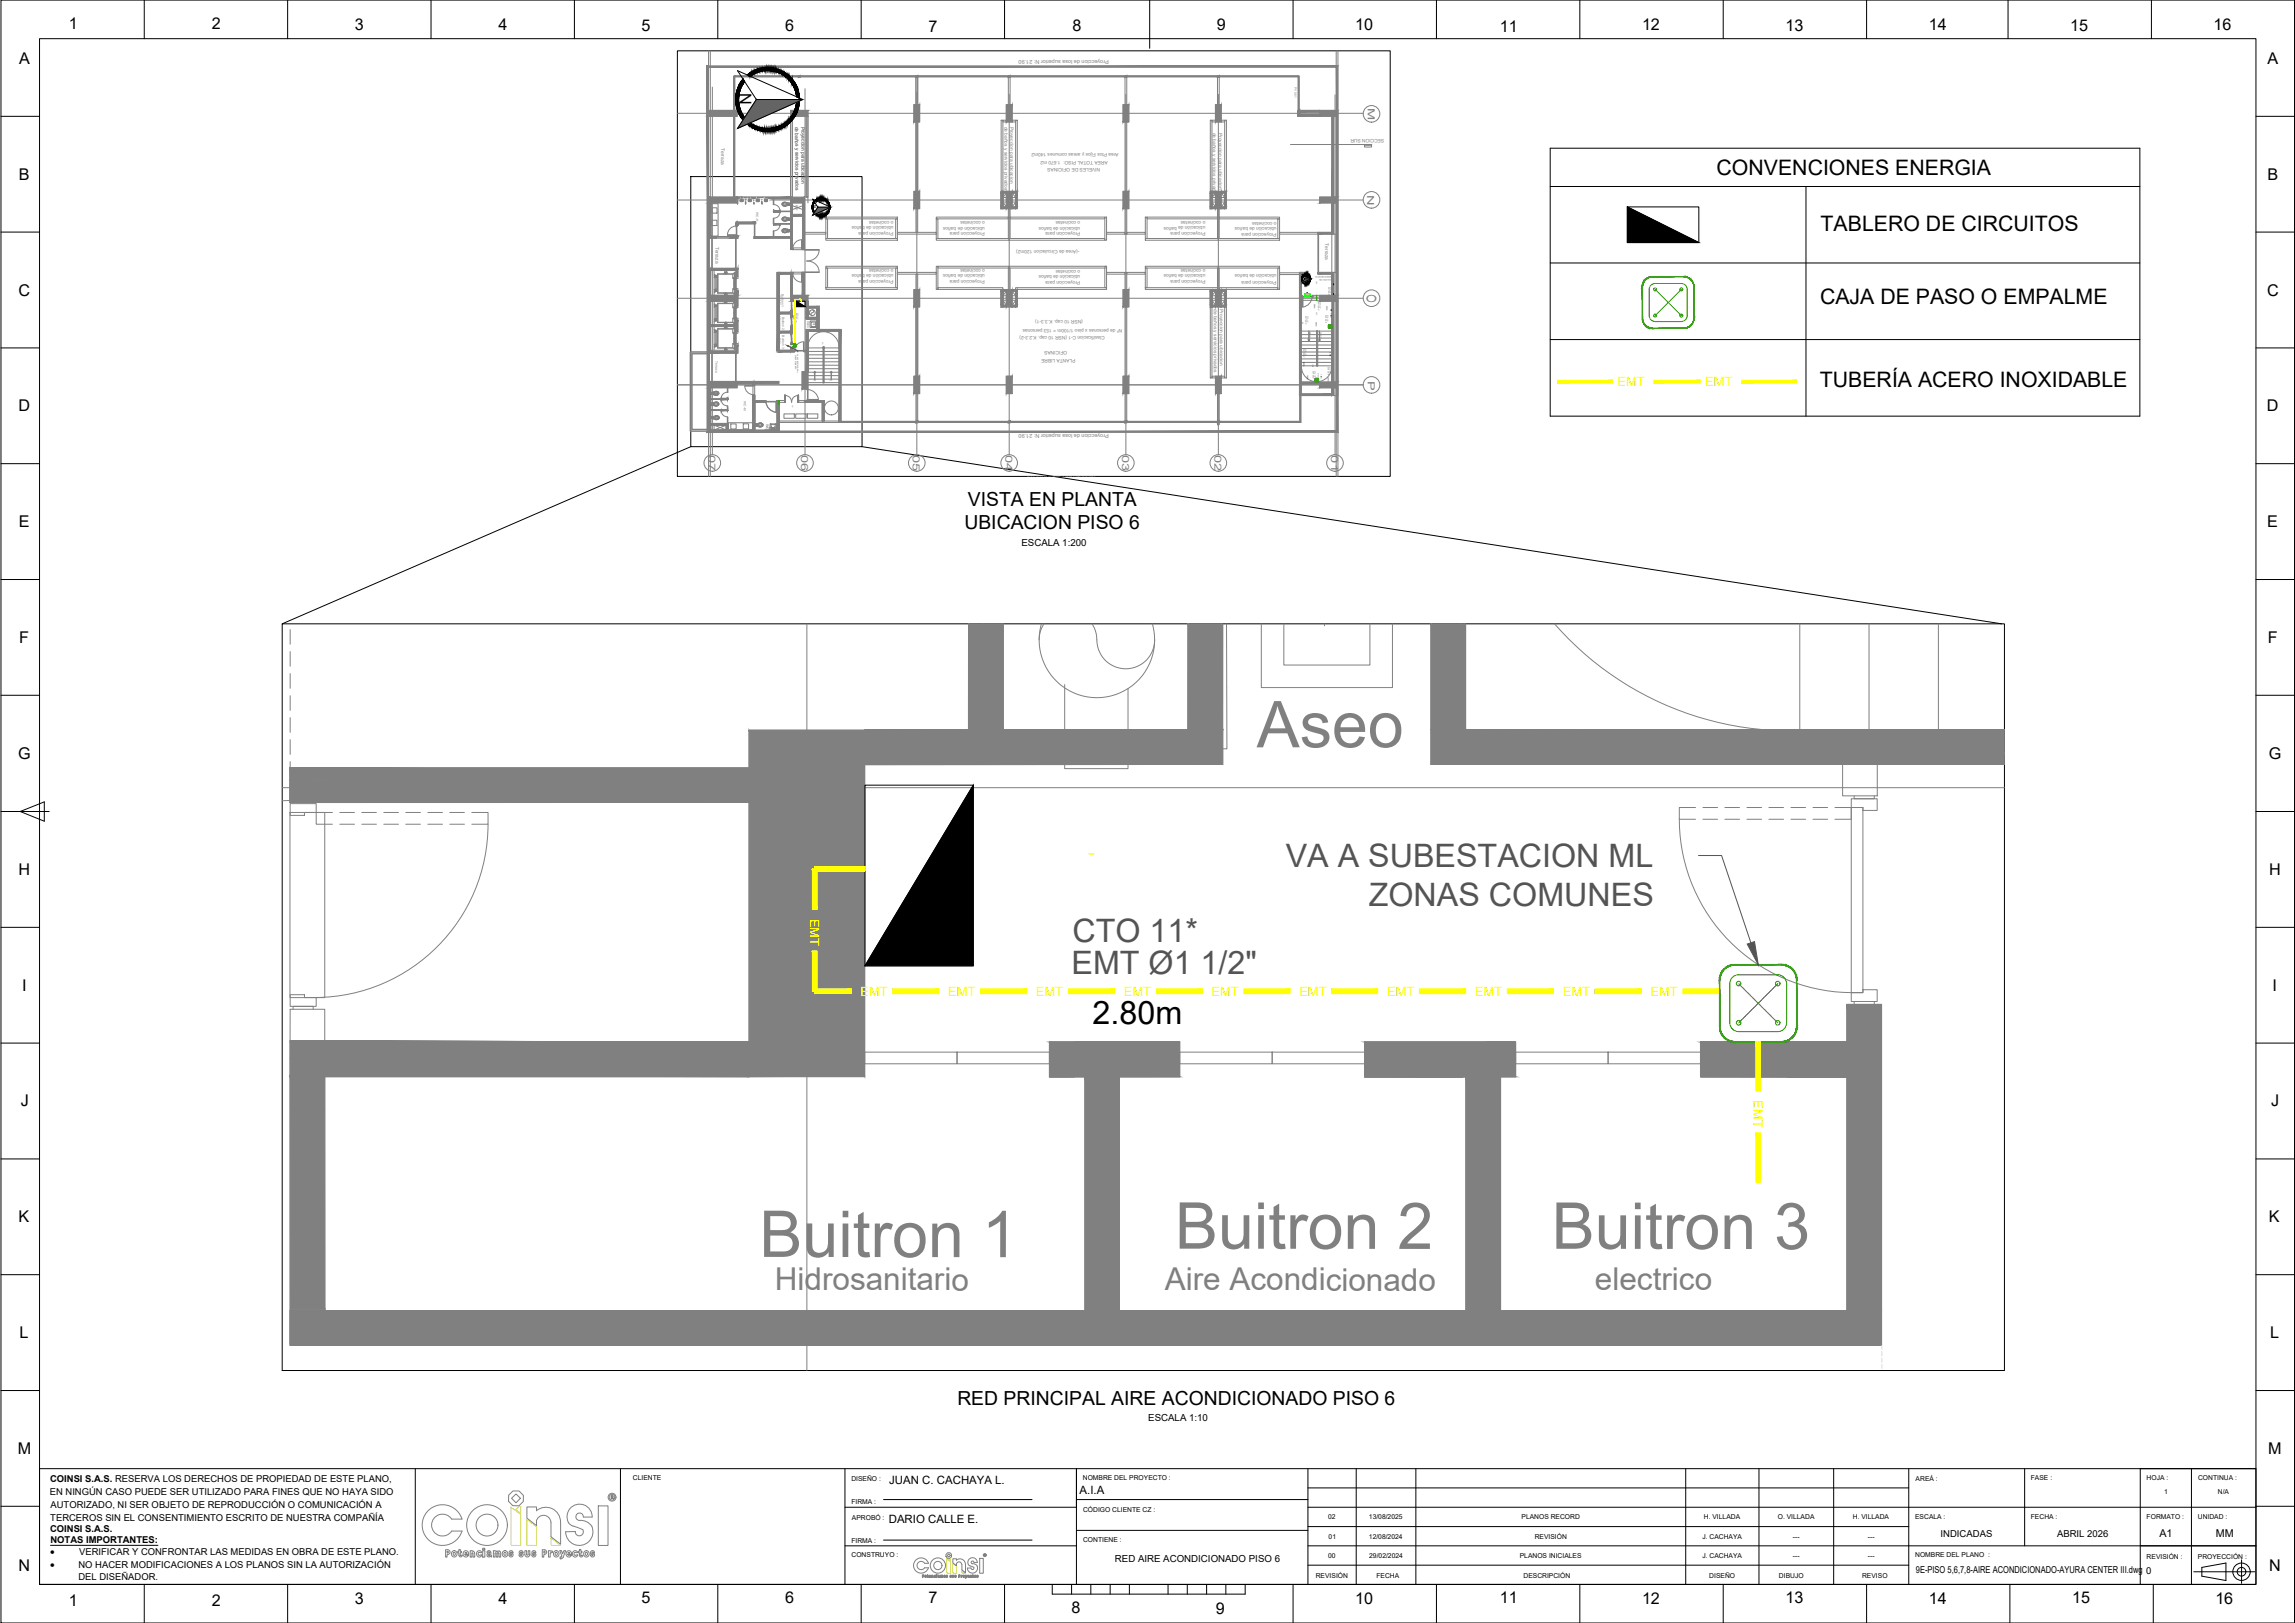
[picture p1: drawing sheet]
<svg xmlns="http://www.w3.org/2000/svg" width="1000mm" height="707mm" viewBox="0 0 1000 707" stroke-linecap="round" stroke-linejoin="round" font-family="sans-serif">
<defs><g id="words">
<g font-size="28.1" fill="#808080">
<text x="547.6" y="325.5">Aseo</text>
<text x="512" y="543.9">Buitron 2</text>
<text x="676.2" y="543.9">Buitron 3</text>
<text x="330.9" y="547.5">Buitron 1</text>
</g>
<g font-size="14.1" fill="#545454">
<text x="560.3" y="377.8">VA A SUBESTACION ML</text>
<text x="596.5" y="394.8">ZONAS COMUNES</text>
<text x="467.4" y="410.4">CTO 11*</text>
<text x="466.9" y="424.1">EMT Ø1 1/2&quot;</text>
</g>
<text font-size="14.1" x="476.2" y="445.9">2.80m</text>
<g font-size="13.7" fill="#808080">
<text x="337.7" y="562.1">Hidrosanitario</text>
<text x="507.6" y="562.1">Aire Acondicionado</text>
<text x="695.1" y="562.1">electrico</text>
</g>
<g font-size="9.3">
<text x="748.1" y="76.2">CONVENCIONES ENERGIA</text>
<text x="793.4" y="100.7">TABLERO DE CIRCUITOS</text>
<text x="793.2" y="132.5">CAJA DE PASO O EMPALME</text>
<text x="793.1" y="168.6">TUBERÍA ACERO INOXIDABLE</text>
</g>
<g font-size="8.4">
<text x="421.8" y="220.4">VISTA EN PLANTA</text>
<text x="420.3" y="230.6">UBICACION PISO 6</text>
<text x="417.2" y="611.9">RED PRINCIPAL AIRE ACONDICIONADO PISO 6</text>
</g>
<g font-size="7">
<text x="29.9" y="12.7">1</text>
<text x="92.2" y="12.7">2</text>
<text x="154.6" y="13.2">3</text>
<text x="217.3" y="13.2">4</text>
<text x="279.6" y="13.7">5</text>
<text x="342.1" y="13.7">6</text>
<text x="404.6" y="13.8">7</text>
<text x="467.4" y="13.7">8</text>
<text x="530.3" y="13.2">9</text>
<text x="590.6" y="13.2">10</text>
<text x="653.5" y="13.8">11</text>
<text x="715.6" y="13.2">12</text>
<text x="778" y="13.7">13</text>
<text x="840.5" y="13.2">14</text>
<text x="902.1" y="13.7">15</text>
<text x="964.6" y="13.2">16</text>
<text x="8.3" y="27.9">A</text>
<text x="988.1" y="27.9">A</text>
<text x="322.5" y="40.7" transform="rotate(90 322.5 40.7)">N</text>
<text x="8.3" y="78.3">B</text>
<text x="988.1" y="78.3">B</text>
<text x="8.1" y="128.7">C</text>
<text x="987.9" y="128.7">C</text>
<text x="8" y="179.2">D</text>
<text x="987.9" y="179.2">D</text>
<text x="8.2" y="229.6">E</text>
<text x="988.1" y="229.6">E</text>
<text x="8.4" y="280">F</text>
<text x="988.2" y="280">F</text>
<text x="8" y="330.7">G</text>
<text x="988.7" y="330.7">G</text>
<text x="8.1" y="381.1">H</text>
<text x="988.8" y="381.1">H</text>
<text x="9.7" y="431.6">I</text>
<text x="990.4" y="431.6">I</text>
<text x="9.1" y="482">J</text>
<text x="989.8" y="482">J</text>
<text x="8" y="532.5">K</text>
<text x="988.8" y="532.5">K</text>
<text x="8.6" y="582.9">L</text>
<text x="989.3" y="582.9">L</text>
<text x="7.7" y="633.3">M</text>
<text x="988.4" y="633.3">M</text>
<text x="8.1" y="684.2">N</text>
<text x="988.8" y="684.2">N</text>
<text x="29.9" y="699.4">1</text>
<text x="92.2" y="699.4">2</text>
<text x="154.6" y="698.8">3</text>
<text x="217.3" y="698.9">4</text>
<text x="279.6" y="698.2">5</text>
<text x="342.1" y="698.2">6</text>
<text x="404.6" y="698.3">7</text>
<text x="590.6" y="698.8">10</text>
<text x="653.5" y="698.3">11</text>
<text x="715.6" y="698.9">12</text>
<text x="778" y="698.2">13</text>
<text x="840.5" y="698.9">14</text>
<text x="903" y="698.2">15</text>
<text x="965.4" y="698.8">16</text>
<text x="467" y="702.5">8</text>
<text x="529.9" y="703">9</text>
</g>
<g font-size="5.6" fill="#ff0">
<text x="704.8" y="168.1">EMT</text>
<text x="743.1" y="168.1">EMT</text>
<text x="353" y="400.1" transform="rotate(90 353 400.1)">EMT</text>
<text x="374.9" y="433.8">EMT</text>
<text x="413.2" y="433.8">EMT</text>
<text x="451.4" y="433.8">EMT</text>
<text x="489.7" y="433.8">EMT</text>
<text x="528" y="433.8">EMT</text>
<text x="566.3" y="433.8">EMT</text>
<text x="604.5" y="433.8">EMT</text>
<text x="642.7" y="433.8">EMT</text>
<text x="681" y="433.8">EMT</text>
<text x="719.3" y="433.8">EMT</text>
<text x="764.2" y="479.3" transform="rotate(90 764.2 479.3)">EMT</text>
</g>
<g font-size="5">
<text x="387.5" y="646.5">JUAN C. CACHAYA L.</text>
<text x="470.5" y="650.9">A.I.A</text>
<text x="387.3" y="663.5">DARIO CALLE E.</text>
</g>
<g font-size="4.7">
<text x="941" y="669.4">A1</text>
<text x="965.7" y="669.4">MM</text>
</g>
<g font-size="4.3">
<text x="21.8" y="677.2">·</text>
<text x="21.8" y="682.9">·</text>
</g>
<g font-size="4.2" fill="#808080">
<text x="596.1" y="46.9" transform="rotate(90 596.1 46.9)">M</text>
<text x="595.8" y="84.8" transform="rotate(90 595.8 84.8)">N</text>
<text x="595.2" y="131.4">O</text>
<text x="596.1" y="165.9" transform="rotate(90 596.1 165.9)">P</text>
<text x="308.7" y="198.1" transform="rotate(90 308.7 198.1)">07</text>
<text x="349.2" y="198.1" transform="rotate(90 349.2 198.1)">06</text>
<text x="397.8" y="198.1" transform="rotate(90 397.8 198.1)">05</text>
<text x="438.1" y="198.3" transform="rotate(90 438.1 198.3)">04</text>
<text x="489" y="198.1" transform="rotate(90 489 198.1)">03</text>
<text x="529.3" y="198.1" transform="rotate(90 529.3 198.1)">02</text>
<text x="580.1" y="198.4" transform="rotate(90 580.1 198.4)">01</text>
</g>
<g font-size="4.2">
<text x="445.1" y="237.7">ESCALA 1:200</text>
<text x="500.4" y="619">ESCALA 1:10</text>
<text x="845.7" y="669.4">INDICADAS</text>
<text x="896.4" y="669.4">ABRIL 2026</text>
<text x="485.9" y="680.2">RED AIRE ACONDICIONADO PISO 6</text>
<text x="834.9" y="685.2">9E-PISO 5,6,7,8-AIRE ACONDICIONADO-AYURA CENTER III.dwg</text>
<text x="935.3" y="685.4">0</text>
</g>
<g font-size="4.1">
<text x="21.8" y="645.4">COINSI S.A.S. RESERVA LOS DERECHOS DE PROPIEDAD DE ESTE PLANO,</text>
<text x="21.7" y="651.1">EN NINGÚN CASO PUEDE SER UTILIZADO PARA FINES QUE NO HAYA SIDO</text>
<text x="22" y="656.7">AUTORIZADO, NI SER OBJETO DE REPRODUCCIÓN O COMUNICACIÓN A</text>
<text x="21.9" y="662.4">TERCEROS SIN EL CONSENTIMIENTO ESCRITO DE NUESTRA COMPAÑÍA</text>
<text x="21.8" y="667.3">COINSI S.A.S.</text>
<text x="22" y="672.3">NOTAS IMPORTANTES:</text>
<text x="34.5" y="677.2">VERIFICAR Y CONFRONTAR LAS MEDIDAS EN OBRA DE ESTE PLANO.</text>
<text x="34.2" y="682.9">NO HACER MODIFICACIONES A LOS PLANOS SIN LA AUTORIZACIÓN</text>
<text x="34.2" y="688.4">DEL DISEÑADOR.</text>
</g>
<g font-size="2.9">
<text x="275.8" y="644.8">CLIENTE</text>
<text x="371" y="645.2">DISEÑO :</text>
<text x="471.9" y="644.8">NOMBRE DEL PROYECTO :</text>
<text x="834.8" y="645.3">AREÁ :</text>
<text x="885" y="644.8">FASE :</text>
<text x="935.5" y="644.8">HOJA :</text>
<text x="957.9" y="644.8">CONTINUA :</text>
<text x="943.1" y="651">1</text>
<text x="966.5" y="651">N/A</text>
<text x="371" y="655.1">FIRMA :</text>
<text x="472" y="658.7">CÓDIGO CLIENTE CZ :</text>
<text x="371.3" y="662.1">APROBÓ :</text>
<text x="578.8" y="661.8">02</text>
<text x="596.6" y="661.8">13/08/2025</text>
<text x="663.1" y="661.8">PLANOS RECORD</text>
<text x="742.5" y="661.8">H. VILLADA</text>
<text x="774.7" y="661.8">O. VILLADA</text>
<text x="807.4" y="661.8">H. VILLADA</text>
<text x="834.6" y="661.6">ESCALA :</text>
<text x="885" y="661.6">FECHA :</text>
<text x="935.5" y="661.6">FORMATO :</text>
<text x="957.8" y="661.6">UNIDAD :</text>
<text x="371" y="671.9">FIRMA :</text>
<text x="472" y="671.7">CONTIENE :</text>
<text x="579" y="670.2">01</text>
<text x="596.6" y="670.2">12/08/2024</text>
<text x="668.8" y="670.5">REVISIÓN</text>
<text x="741.9" y="670.2">J. CACHAYA</text>
<text x="781.3" y="670.2">---</text>
<text x="814" y="670.2">---</text>
<text x="371.1" y="678.4">CONSTRUYO :</text>
<text x="578.8" y="678.6">00</text>
<text x="596.7" y="678.6">29/02/2024</text>
<text x="662.3" y="678.6">PLANOS INICIALES</text>
<text x="741.9" y="678.6">J. CACHAYA</text>
<text x="781.3" y="678.6">---</text>
<text x="814" y="678.6">---</text>
<text x="834.6" y="678.4">NOMBRE DEL PLANO :</text>
<text x="935.5" y="678.9">REVISIÓN :</text>
<text x="957.8" y="678.9">PROYECCIÓN :</text>
<text x="573.4" y="687.3">REVISIÓN</text>
<text x="599.8" y="687.3">FECHA</text>
<text x="663.9" y="687.3">DESCRIPCIÓN</text>
<text x="744.9" y="687.2">DISEÑO</text>
<text x="775.3" y="687.2">DIBUJO</text>
<text x="811.5" y="687.3">REVISO</text>
</g>
<g font-size="2.4" fill="#808080">
<text x="483.2" y="26.2" transform="rotate(180 483.2 26.2)">Proyeccion de losa superior N: 21.90</text>
<text x="483.2" y="188.9" transform="rotate(180 483.2 188.9)">Proyeccion de losa superior N: 21.90</text>
</g>
<g font-size="2.1" fill="#808080">
<text x="346.6" y="55.1" transform="rotate(90 346.6 55.1)">de baños y servicios privados</text>
<text x="349.2" y="55.1" transform="rotate(90 349.2 55.1)">Proyeccion para ubicacion</text>
<text x="437.7" y="55.1" transform="rotate(90 437.7 55.1)">de baños y servicios privados</text>
<text x="440.3" y="55.1" transform="rotate(90 440.3 55.1)">Proyeccion para ubicacion</text>
<text x="528.5" y="57.8" transform="rotate(90 528.5 57.8)">de baños y servicios privados</text>
<text x="531.1" y="57.8" transform="rotate(90 531.1 57.8)">Proyeccion para ubicacion</text>
<text x="314.2" y="64.5" transform="rotate(90 314.2 64.5)">Terraza</text>
<text x="603.2" y="60.7" transform="rotate(180 603.2 60.7)">SECCION SUR</text>
<text x="482.7" y="70" transform="rotate(180 482.7 70)">AREA TOTAL PISO: 1.670 m2</text>
<text x="487.5" y="66.5" transform="rotate(180 487.5 66.5)">Area Ptos Fijos y areas comunes 140m2</text>
<text x="479.4" y="73.2" transform="rotate(180 479.4 73.2)">NIVELES DE OFICINAS</text>
<text x="389.3" y="98.5" transform="rotate(180 389.3 98.5)">ubicación de baños</text>
<text x="389.3" y="101" transform="rotate(180 389.3 101)">Proyeccion para</text>
<text x="389.3" y="96.2" transform="rotate(180 389.3 96.2)">o cocinetas</text>
<text x="429.2" y="98.7" transform="rotate(180 429.2 98.7)">ubicación de baños</text>
<text x="429.2" y="101.3" transform="rotate(180 429.2 101.3)">Proyeccion para</text>
<text x="429.2" y="96.4" transform="rotate(180 429.2 96.4)">o cocinetas</text>
<text x="470.8" y="101.2" transform="rotate(180 470.8 101.2)">Proyeccion para</text>
<text x="470.8" y="96.4" transform="rotate(180 470.8 96.4)">o cocinetas</text>
<text x="470.8" y="98.7" transform="rotate(180 470.8 98.7)">ubicación de baños</text>
<text x="525.3" y="98.6" transform="rotate(180 525.3 98.6)">ubicación de baños</text>
<text x="525.3" y="101.2" transform="rotate(180 525.3 101.2)">Proyeccion para</text>
<text x="525.3" y="96.4" transform="rotate(180 525.3 96.4)">o cocinetas</text>
<text x="556.3" y="99.1" transform="rotate(180 556.3 99.1)">ubicación de baños</text>
<text x="556.3" y="101.7" transform="rotate(180 556.3 101.7)">Proyeccion para</text>
<text x="556.3" y="96.9" transform="rotate(180 556.3 96.9)">o cocinetas</text>
<text x="311.7" y="107.4" transform="rotate(90 311.7 107.4)">Terraza</text>
<text x="577.5" y="106" transform="rotate(90 577.5 106)">Terraza</text>
<text x="470.4" y="108.9" transform="rotate(180 470.4 108.9)">-(Area de Circulacion 120m2)</text>
<text x="389.3" y="119.3" transform="rotate(180 389.3 119.3)">ubicación de baños</text>
<text x="389.3" y="117" transform="rotate(180 389.3 117)">o cocinetas</text>
<text x="429.2" y="119.5" transform="rotate(180 429.2 119.5)">ubicación de baños</text>
<text x="429.2" y="117.2" transform="rotate(180 429.2 117.2)">o cocinetas</text>
<text x="470.8" y="117.5" transform="rotate(180 470.8 117.5)">o cocinetas</text>
<text x="470.8" y="119.8" transform="rotate(180 470.8 119.8)">ubicación de baños</text>
<text x="525.3" y="119.4" transform="rotate(180 525.3 119.4)">ubicación de baños</text>
<text x="525.3" y="117.1" transform="rotate(180 525.3 117.1)">o cocinetas</text>
<text x="556.3" y="119.4" transform="rotate(180 556.3 119.4)">ubicación de baños</text>
<text x="389.3" y="121.8" transform="rotate(180 389.3 121.8)">Proyeccion para</text>
<text x="429.2" y="122" transform="rotate(180 429.2 122)">Proyeccion para</text>
<text x="470.8" y="122.4" transform="rotate(180 470.8 122.4)">Proyeccion para</text>
<text x="525.3" y="122" transform="rotate(180 525.3 122)">Proyeccion para</text>
<text x="556.3" y="122.4" transform="rotate(180 556.3 122.4)">Proyeccion para</text>
<text x="529" y="134.6" transform="rotate(90 529 134.6)">de baños y servicios privados</text>
<text x="531.5" y="134.6" transform="rotate(90 531.5 134.6)">Proyeccion para ubicacion</text>
<text x="471.9" y="139.4" transform="rotate(180 471.9 139.4)">(NSR 10 cap. K.3.3-1)</text>
<text x="489" y="143.3" transform="rotate(180 489 143.3)">Nº de personas x piso 1/100m = 153 personas</text>
<text x="481.4" y="146.5" transform="rotate(180 481.4 146.5)">Clasificacion C-1 (NSR 10 cap. K.2.3-2)</text>
<text x="465.1" y="153" transform="rotate(180 465.1 153)">OFICINAS</text>
<text x="468.6" y="156.5" transform="rotate(180 468.6 156.5)">PLANTA LIBRE</text>
<text x="333.9" y="184.5" transform="rotate(90 333.9 184.5)">wc</text>
<text x="477.6" y="207.2" transform="rotate(180 477.6 207.2)">TERRAZA DE PISO 5 ETAPA 3</text>
</g>
<text font-size="2" x="354.4" y="89.5" transform="rotate(90 354.4 89.5)">N</text>
<g font-size="1.4" fill="#808080">
<text x="346.8" y="89.5" transform="rotate(90 346.8 89.5)">BH</text>
<text x="329.6" y="92.5" transform="rotate(89 329.6 92.5)">WC-H</text>
<text x="340.6" y="128.1" transform="rotate(90 340.6 128.1)">Buitron 1</text>
<text x="340.8" y="137.9" transform="rotate(90 340.8 137.9)">Buitron 2</text>
<text x="351.7" y="139.7" transform="rotate(90 351.7 139.7)">Aseo</text>
<text x="340.8" y="146.1" transform="rotate(90 340.8 146.1)">Buitron 3</text>
<text x="311.8" y="157.4" transform="rotate(90 311.8 157.4)">Terraza</text>
<text x="354.6" y="165.2" transform="rotate(90 354.6 165.2)">B</text>
<text x="361.7" y="165.2" transform="rotate(90 361.7 165.2)">S</text>
<text x="324.1" y="174.8" transform="rotate(90 324.1 174.8)">WC-M</text>
</g>
<text font-size="1.3" fill="#808080" x="564.1" y="38.1" transform="rotate(90 564.1 38.1)">PV5-01</text>
<g font-size="1.1" fill="#808080">
<text x="580.3" y="120.1" transform="rotate(180 580.3 120.1)">EMERGENCIA</text>
<text x="580.3" y="121.5" transform="rotate(180 580.3 121.5)">SALIDA DE</text>
<text x="570.6" y="144.4" transform="rotate(90 570.6 144.4)">BAJA</text>
<text x="575.2" y="144.5" transform="rotate(90 575.2 144.5)">SUBE</text>
<text x="310" y="185.3" transform="rotate(90 310 185.3)">B.H</text>
</g>
<text font-size="1" x="567.5" y="121.1" transform="rotate(90 567.5 121.1)">N</text>
<text font-size=".8" fill="#0f0" x="570.6" y="128.2" transform="rotate(180 570.6 128.2)">SALIDA</text>
<g font-size=".7" fill="#545454">
<text x="573.6" y="122.3" transform="rotate(90 573.6 122.3)">L-34</text>
<text x="578.9" y="125.1" transform="rotate(90 578.9 125.1)">EMT Ø3/4&quot;</text>
<text x="579.6" y="125.1" transform="rotate(90 579.6 125.1)">CTO 15*</text>
<text x="574.5" y="131.7" transform="rotate(90 574.5 131.7)">EMT Ø3/4&quot;</text>
<text x="575.1" y="131.7" transform="rotate(90 575.1 131.7)">CTO 15*</text>
<text x="346.8" y="136.4" transform="rotate(90 346.8 136.4)">EMT Ø1 1/2&quot;</text>
<text x="347.4" y="136.4" transform="rotate(90 347.4 136.4)">CTO 11*</text>
<text x="568.9" y="137.8" transform="rotate(90 568.9 137.8)">EMT Ø3/4&quot;</text>
<text x="569.6" y="137.8" transform="rotate(90 569.6 137.8)">CTO 15*</text>
<text x="573.6" y="135.7" transform="rotate(90 573.6 135.7)">L-35</text>
<text x="577.7" y="137.2" transform="rotate(90 577.7 137.2)">EMT Ø3/4&quot;</text>
<text x="578.4" y="137.3" transform="rotate(90 578.4 137.3)">CTO 15*</text>
<text x="567.5" y="140.2" transform="rotate(90 567.5 140.2)">S-5</text>
<text x="346.6" y="154.5" transform="rotate(90 346.6 154.5)">ZONAS COMUNES</text>
<text x="347.4" y="154.3" transform="rotate(90 347.4 154.3)">VA A SUBESTACION ML</text>
<text x="568" y="152.1" transform="rotate(90 568 152.1)">EMT Ø3/4&quot;</text>
<text x="568.7" y="152.1" transform="rotate(90 568.7 152.1)">CTO 15*</text>
<text x="572" y="158.6" transform="rotate(90 572 158.6)">L-36</text>
<text x="572.1" y="161.5" transform="rotate(90 572.1 161.5)">EMT Ø3/4&quot;</text>
<text x="572.8" y="161.5" transform="rotate(90 572.8 161.5)">CTO 15*</text>
<text x="578.7" y="159.9" transform="rotate(90 578.7 159.9)">EMT Ø3/4&quot;</text>
<text x="579.3" y="159.9" transform="rotate(90 579.3 159.9)">CTO 15*</text>
<text x="574.3" y="162.4" transform="rotate(90 574.3 162.4)">0.70m</text>
</g>
<g font-size=".7" fill="#808080">
<text x="339.9" y="128.5" transform="rotate(90 339.9 128.5)">Hidrosanitario</text>
<text x="339.9" y="137.7" transform="rotate(90 339.9 137.7)">Aire Acondicionado</text>
<text x="339.9" y="147.1" transform="rotate(90 339.9 147.1)">electrico</text>
<text x="358.2" y="148.8" transform="rotate(90 358.2 148.8)">SW</text>
<text x="345.2" y="176.5" transform="rotate(90 345.2 176.5)">SW</text>
</g>
<g font-size=".7">
<text x="345.6" y="137.2" transform="rotate(90 345.6 137.2)">2.80m</text>
<text x="572.7" y="132.2" transform="rotate(90 572.7 132.2)">2.00m</text>
<text x="578.1" y="133.2" transform="rotate(90 578.1 133.2)">2.00m</text>
<text x="579.9" y="136.4" transform="rotate(90 579.9 136.4)">1.40m</text>
<text x="573.5" y="140.2" transform="rotate(90 573.5 140.2)">2.60m</text>
<text x="579.5" y="153.5" transform="rotate(90 579.5 153.5)">6.80m</text>
<text x="568.1" y="157.6" transform="rotate(90 568.1 157.6)">4.90m</text>
<text x="569.7" y="163.4" transform="rotate(90 569.7 163.4)">1.40m</text>
<text x="575.6" y="163" transform="rotate(90 575.6 163)">1.20m</text>
<text x="578.6" y="164" transform="rotate(90 578.6 164)">1.50m</text>
</g>
</g></defs>
<!-- layer: 0 -->
<path d="M295.2 22.1h310.6v185.4h-310.6zM301 76.9h74.7v117.7h-74.7zM580.1 135.3h.1M581.2 124h.1M581.2 128.3h.1M301 194.6l-178 77.1M375.7 194.6l496.6 77.1M123 271.7h750.5v325.3h-750.5z" fill="none" stroke="#000" stroke-width=".44"/>
<!-- layer: -CN-GYD-CAJETIN-A0 -->
<g fill="none" stroke="#000" stroke-width=".44">
<path d="M.4 0h999.5v707h-999.5zM17.2 16.8h965.9v673.4h-965.9zM62.9 0v16.8M125.3 0v16.8M187.8 0v16.8M250.3 0v16.8M312.8 0v16.8M375.3 0v16.8M437.8 0v16.8M501 0v21M563.5 0v16.8M626 0v16.8"/>
<path d="M688.5 0v16.8M751 0v16.8M813.4 0v16.8M875.1 0v16.8M937.6 0v16.8M.4 50.7h16.8M983.1 50.7h16.8M.4 101.1h16.8M983.1 101.1h16.8M.4 151.6h16.8M983.1 151.6h16.8M.4 202h16.8"/>
<path d="M983.1 202h16.8M.4 252.4h16.8M983.1 252.4h16.8M.4 302.9h16.8M983.1 302.9h16.8M.4 353.5h21M8.8 353.5l10.5-4.2v8.4zM983.1 353.5h16.8M.4 403.9h16.8M983.1 403.9h16.8M.4 454.4h16.8M983.1 454.4h16.8"/>
<path d="M.4 504.8h16.8M983.1 504.8h16.8M.4 555.2h16.8M983.1 555.2h16.8M.4 605.7h16.8M983.1 605.7h16.8M17.2 639.7h965.9v50.5h-965.9zM181 639.7v50.5M270.4 639.7v50.5M368.2 639.7v50.5M469.1 639.7v50.5M570 639.7v50.5"/>
<path d="M591 639.7v50.5M617 639.7v50.5M734.6 639.7v50.5M766.5 639.7v50.5M799.1 639.7v50.5M831.8 639.7v50.5M882.3 639.7v33.7M955 639.7v50.5M983.1 639.7h-50.4v50.5M.4 656.1h16.8M368.2 656.5h100.9M385 653.2h64.7"/>
<path d="M469.1 653.2h100.9M570 656.5h413.1M570 648.1h261.8M983.1 656.1h16.8M22 673.1h46.8M368.2 673.4h100.9M385 670.9h64.7M469.1 666.6h100.9M570 673.4h413.1M570 665h261.8M976.8 679.5v10.2M62.9 690.2v16.8"/>
<path d="M125.3 690.2v16.8M187.8 690.2v16.8M250.3 690.2v16.8M312.8 690.2v16.8M375.3 690.2v16.8M437.8 690.2v16.8M458.6 690.2v4.2h84v-4.2M467 690.2v4.2M475.4 690.2v4.2M483.8 690.2v4.2M492.2 690.2v4.2M509 690.2v4.2"/>
<path d="M517.4 690.2v4.2M525.8 690.2v4.2M534.2 690.2v4.2M563.5 690.2v16.8M570 681.8h261.8M626 690.2v16.8M688.5 690.2v16.8M751 690.2v16.8M813.4 690.2v16.8M875.9 690.2v16.8M938.4 690.2v16.8M956 684.7h26.6"/>
<path d="M959.5 682.8l10.5-2v7.7l-10.5-1.9z"/>
<circle cx="976.8" cy="684.6" r="3.8"/>
<circle cx="976.8" cy="684.6" r="1.88"/>
</g>
<!-- layer: -CN-GYD-LOGO COINSI -->
<g fill="none" stroke="#808080" stroke-width=".44">
<path d="M222.9 652.7l2-2 1.9 2-1.9 1.9zM260.7 656h4.3v17.2h-4.3zM266.3 651.5l.9 .1-.3 .6 .6 .6-.9-.6v.6h-.3zM266.9 652l.1-.3h-.4v.3h.3M194.8 675.8l.6 .1-.1 .5h-.5zM195.1 677.1a1.05 1.05 0 0 0 1-1.2 1.05 1.05 0 0 0-1.3-.9h-.6v3.3h.6v-1.1h.3M196.8 666.9a4.8 4.8 0 0 1-7.1 .9 4.8 4.8 0 0 1 .1-7.2 4.8 4.8 0 0 1 7.1 1.1h4.4a8.9 8.9 0 0 0-13.6-4.6 8.9 8.9 0 0 0 0 14.4 8.9 8.9 0 0 0 13.6-4.6h-4.4M200 677.5v-1.1h-.5v-.7h.5v-.8h.6v.8h.5v.7h-.5v1.1M201.5 677.4a.74 .74 0 0 1-.8 .8 .74 .74 0 0 1-.7-.7M201.5 677.5h-1M202.2 675.8a1.13 1.13 0 0 1 1.5-.1 1.13 1.13 0 0 1 .3 1.4h-1.5l.4 .4 1.2-.1a1.3 1.3 0 0 1-2 .5 1.3 1.3 0 0 1 .1-2.1zM202.6 676.4l.5-.2 .4 .3z"/>
<path d="M204 677.4h.1M205.6 676.6l.2-.2 .3 .2M206.1 675.6l.7 1M206.1 675.6l-1.2-.1v2.8h.8v-1.7M206.1 676.6v1.7h.8v-1.7M207.9 676a1.17 1.17 0 0 1 1.2-.5 1.17 1.17 0 0 1 .9 .8h-.5a.69 .69 0 0 0-.9 0 .69 .69 0 0 0-.1 .9 .69 .69 0 0 0 .9 .1h.6a1.29 1.29 0 0 1-1.9 .7 1.29 1.29 0 0 1-.2-2zM210.4 675.5h.9v2.8h-.9zM210.4 674.4h.9v.7h-.9zM213.4 676.6a.87 .87 0 0 0-1.2 .9 .87 .87 0 0 0 1.5 .4M213.4 676.6l-.3-.7-.9 .2a.85 .85 0 0 1 .9-.7 .85 .85 0 0 1 .8 .9l.3 1.9-.5-.2M215.7 676.6l.3-.2 .2 .2M216.2 675.6l-1.2-.1v2.8h.7v-1.7"/>
<path d="M216.2 676.6v1.7h.8v-1.7M217 676.6h.1M217 676.6l.2-.2 .2 .2M217.6 675.6l.6 .7M217.6 675.6l-1 .4-.4-.4M218.2 676.3v2h-.7v-1.7M222.9 677.2a.87 .87 0 0 1-1.1-.8 .87 .87 0 0 1 .8-1 .87 .87 0 0 1 1 .9l-1-.3-.1 .4a.91 .91 0 0 1 1.1 .7 .91 .91 0 0 1-.8 1.1 .91 .91 0 0 1-1-.9l1 .3 .1-.4M226.7 676.9l.6 .3M227.1 676.5a.88 .88 0 0 1 .8 1 .88 .88 0 0 1-.9 .8 .88 .88 0 0 1-.8-1l1 .3 .1-.4M227.1 676.6l-.3-.3 .2-.3 1 .3a.84 .84 0 0 0-1.2-.8 .84 .84 0 0 0-.2 1.4M229.5 677.2v-1.7h-.8v1.7a1.08 1.08 0 0 0 1.1 1 1.08 1.08 0 0 0 1.1-1v-1.7h-.7v1.7M229.5 677.1l.3 .4 .3-.4"/>
<path d="M230.9 677.3h.1M232.2 676.9l.7 .3M232.6 676.5a.88 .88 0 0 1 .9 1 .88 .88 0 0 1-1 .8 .88 .88 0 0 1-.8-1l1 .3 .2-.4M232.7 676.6l-.3-.3 .2-.3 .9 .3a.84 .84 0 0 0-1.2-.8 .84 .84 0 0 0-.1 1.4M233.8 664.5v.6M237.2 675.7l.4 .4-.4 .3M237.2 675a1.04 1.04 0 0 1 1.1 1.1 1.04 1.04 0 0 1-1.1 1M237.2 675h-.9v3.3h.7v-1.1h.2M237.2 675.7h-.2v.8h.2M240.5 675.6l.3 .5-1 .5M240.5 675.6l-1.5-.1v2.8h.8v-1.7M244.3 663.1a6.3 6.3 0 0 0-3.6-5.9 6.3 6.3 0 0 0-6.9 .9v-1.7h-4.2v4.9l4.2 3.2a3.4 3.4 0 0 1 2.6-4.4 3.3 3.3 0 0 1 3.7 3v6.3l4.2 3.2v-9.5"/>
<path d="M244.7 678.3h.1M244.7 678l-.6 .3v.7h.3M244.8 678l-.9-2.6h.7l.6 1.4 .5-1.3h.8l-1.1 2.9M245.4 678.4l-1 .6M247.1 675.8a1.13 1.13 0 0 1 1.4-.1 1.13 1.13 0 0 1 .4 1.4h-1.5l.4 .4 1.2-.1a1.3 1.3 0 0 1-2 .5 1.3 1.3 0 0 1 .1-2.1zM247.5 676.4l.5-.2 .3 .3zM247.8 663.3l1.8 1.4M249.7 664.7l3.1 1.1a1.65 1.65 0 0 1 1.2 2.3 1.65 1.65 0 0 1-2.6 .5l-.7-1.5M249.7 676a1.14 1.14 0 0 1 1.1-.5 1.14 1.14 0 0 1 1 .8h-.5a.66 .66 0 0 0-1.1 .2 .66 .66 0 0 0 .7 .9l.9-.1a1.29 1.29 0 0 1-1.9 .7 1.29 1.29 0 0 1-.2-2zM254 677.5a.74 .74 0 0 1-.7 .7 .74 .74 0 0 1-.8-.7v-1.1h-.5v-.7h.5v-.8h.6v.8h.5v.7h-.5v1.2l.9-.1M254.2 660.8a1.69 1.69 0 0 0-2-1.7 1.69 1.69 0 0 0-1.3 2.3 1.69 1.69 0 0 0 2.5 .9 5.4 5.4 0 0 1 5 4.6 5.4 5.4 0 0 1-3.7 5.8 5.9 5.9 0 0 1-8.2-5.5l4.2-.1M254.2 660.8h3.9"/>
<path d="M258.1 660.8a5.5 5.5 0 0 0-6.8-5.4 5.5 5.5 0 0 0-3.5 7.9M258.5 677.2a.87 .87 0 0 1-1.1-.7 .87 .87 0 0 1 .7-1.1 .87 .87 0 0 1 1 .9l-.9-.3-.2 .4a.91 .91 0 0 1 1.1 .7 .91 .91 0 0 1-.8 1.1 .91 .91 0 0 1-1-.9l1 .3 .1-.4M412.8 677.6l.7-.7 .7 .7-.7 .7zM426.9 678.8h1.6v6.5h-1.6zM429 677.1l.4 .5h-.4zM429.2 677.3h.1M402.2 686.3l.1 .2M402.2 686.3h.1M402.3 686.2v.2M402.3 685.9l.4 .4-.4 .4M402.3 686h-.3v1.2l.3-.4M402.9 680.9a1.8 1.8 0 0 0-2.7-.3 1.8 1.8 0 0 0 0 2.7 1.8 1.8 0 0 0 2.7-.4"/>
<path d="M403 681h1.6M404.6 681a3.3 3.3 0 0 0-5.1-1.8 3.3 3.3 0 0 0 0 5.4 3.3 3.3 0 0 0 5.1-1.7h-1.6M404.7 686.9l-.5 .1-.1-1.1 .4 .3-.2 .7h.4M404.9 686.3a.38 .38 0 0 1 .6-.1 .38 .38 0 0 1 .1 .5l-.5 .1 .6 .1a.48 .48 0 0 1-.7 .2 .48 .48 0 0 1-.1-.8zM405.1 686.4l.3 .1zM405.6 686.9h.1M406.2 686.5h.2M406.4 686.2l.3 1h-.3v-.6M406.4 686.2l-.4-.1v1.1h.2v-.6M407.1 686.3l.6-.1 .2 .2h-.6v.4h.6a.48 .48 0 0 1-.7 .3 .48 .48 0 0 1-.1-.8zM408 686.1h.3v1.1h-.3zM408 685.7h.3v.3h-.3z"/>
<path d="M408.7 686.3l.3-.2 .3 .3M408.7 686.4h.5M409.1 686.5l-.4 .3 .5 .3M409.2 686.4v.2M409.3 686.9v.2M409.4 686.4v.5M410 686.5l.2 .7h.3v-.6M410.5 686.6h.1M410.9 686.4l-1.2-.3v1.1h.3v-.6M411 686.4v.8h-.3l-.2-.7M412.6 686.5l.2 .1a.34 .34 0 0 1-.1 .5 .34 .34 0 0 1-.5-.3h.3M412.7 686.5l.3-.1-.4-.3-.2 .5 .3 .1"/>
<path d="M412.7 686.7l-.2 .1M414.3 686.5l.3 .2M414.3 686.5l.3-.1-.4-.3-.2 .5 .4 .1M414.6 686.7a.36 .36 0 0 1-.2 .4 .36 .36 0 0 1-.5-.3l.5-.1M415.7 686.8h.1M415.7 686.8v-.7h-.3l-.1 .8-.1-.8h-.3l.2 1 .6-.3M416.4 686.7l-.3-.3 .4-.3 .2 .3-.4 .1a.34 .34 0 0 1 .4 .4 .34 .34 0 0 1-.4 .3 .34 .34 0 0 1-.3-.4M416.5 686.7l-.4 .1M416.8 681.3a1.21 1.21 0 0 1 1.2-1 1.21 1.21 0 0 1 1.1 1.2M416.8 681.3v.7l-1.6-1.2v-1.8h1.6v.6a2.43 2.43 0 0 1 2.6-.3 2.43 2.43 0 0 1 1.4 2.2v3.6l-1.6-1.2v-2.4M416.8 682v.2M418.1 686.2v.3"/>
<path d="M418.1 685.9l.4 .4-.4 .4M418.1 686h-.4v1.2l.4-.4M418.8 686.1l.6 .2-.4 .2 .1 .7h-.3zM420.7 687.2v.3l.4-.3M420.9 687.2h.1M420.9 687.1l-.2 .1M420.9 687.1l-.3-1 .5 .5 .2-.5h.3l-.4 1.1M421.7 686.3a.38 .38 0 0 1 .6-.1 .38 .38 0 0 1 .1 .5h-.5l.6 .2a.5 .5 0 0 1-.7 .2 .5 .5 0 0 1-.1-.8zM421.9 686.5h.3zM422.7 686.3l.7-.1 .1 .2h-.5v.4h.5a.49 .49 0 0 1-.7 .3 .49 .49 0 0 1-.1-.8zM423.8 681.2a.63 .63 0 0 1-.6-.7 .63 .63 0 0 1 .7-.6 .63 .63 0 0 1 .6 .7h1.4a2.03 2.03 0 0 0-2-2.1 2.03 2.03 0 0 0-2.1 2 2.03 2.03 0 0 0 2.2 2l.4 .2a.66 .66 0 0 1-.5 1 .66 .66 0 0 1-.8-.7h-1.5M423.8 681.2a2.1 2.1 0 0 1 1.8 3.2 2.1 2.1 0 0 1-3.7-.1l-.3-1.3"/>
<path d="M423.8 685.9l.4 .3-.2 .7h.4l-.3 .3-.5-.7zM426 686.7l-.4 .1M426.2 686.7l-.3-.6-.2 .5 .3 .1M426.3 686.7a.36 .36 0 0 1-.3 .4 .36 .36 0 0 1-.4-.3"/>
<circle cx="224.9" cy="652.7" r="3.5"/>
<circle cx="266.7" cy="652.2" r="1.71"/>
<circle cx="266.7" cy="652.2" r="1.25"/>
<circle cx="198" cy="676.8" r="1.31"/>
<circle cx="198" cy="676.8" r=".58"/>
<circle cx="212.2" cy="664.3" r="8.9"/>
<circle cx="212.2" cy="664.3" r="4.8"/>
<circle cx="213" cy="677.4" r=".36"/>
<circle cx="220.1" cy="676.8" r="1.31"/>
<circle cx="220.1" cy="676.8" r=".59"/>
<circle cx="242.4" cy="676.8" r="1.31"/>
<circle cx="242.4" cy="676.8" r=".59"/>
<circle cx="255.5" cy="676.8" r="1.3"/>
<circle cx="255.6" cy="676.8" r=".59"/>
<circle cx="413.5" cy="677.6" r="1.32"/>
<circle cx="429.2" cy="677.4" r=".49"/>
<circle cx="429.2" cy="677.4" r=".66"/>
<circle cx="403.3" cy="686.6" r=".23"/>
<circle cx="403.4" cy="686.6" r=".49"/>
<circle cx="408.7" cy="681.9" r="3.3"/>
<circle cx="408.7" cy="681.9" r="1.8"/>
<circle cx="409" cy="686.8" r=".15"/>
<circle cx="411.6" cy="686.6" r=".23"/>
<circle cx="411.7" cy="686.6" r=".49"/>
<circle cx="420" cy="686.6" r=".48"/>
<circle cx="420" cy="686.6" r=".23"/>
<circle cx="425" cy="686.6" r=".49"/>
<circle cx="425" cy="686.6" r=".22"/>
</g>
<path d="M222.7 656.5l4.2 3.2v13.5h-4.2zM224.7 657.6l1.6-1.3h.6v2.9zM229.6 661.8l4.2 3.3v8.1h-4.2zM240.1 669.9l4.2 3.3h-4.2zM412.6 679l1.6 1.2v5.1h-1.6zM413.4 679.4l.8-.5v1.1zM415.2 681l1.6 1.2v3.1h-1.6zM419.2 684.1l1.6 1.2h-1.6z" fill="none" stroke="#f4d24e" stroke-width=".44"/>
<!-- layer: AIRE ACONDICIONADO -->
<path d="M678.9 165.6v1.3M474.6 371.9l2.2 .1M354 431.8h2M749.3 430.8v2M765.2 514.9h2" fill="none" stroke="#ff0" stroke-width=".44"/>
<!-- layer: GG_PISO 5 -->
<g fill="none" stroke="#808080" stroke-width=".44">
<path d="M308.8 22.2v63.7h.7v-63.7M309 29h274M310.4 37.9v160.1M319.7 33h.3v15.1h-.3zM320 33h.3v15.1h-.3zM320.3 33h245.4v.3h-245.4zM320.3 33.3h245.4v.2h-245.4zM347.9 32.9h.8v.8h-.8zM350.8 38.7v159.3M399.2 33.5h.7v12.1h-.7zM399.2 32.9h.7v.8h-.7zM399.2 33.7h.7v11.9h-.7z"/>
<path d="M439.4 32.9h.8v.8h-.8zM439.4 33.7h.8v11.9h-.8zM490.3 32.9h.7v.8h-.7zM490.3 33.7h.7v11.9h-.7zM530.6 32.9h.7v.8h-.7zM530.6 33.7h.7v11.9h-.7zM565.7 33h.2v15.1h-.2zM565.9 33h.3v15.1h-.3zM582.3 22.2v185.3M583.1 22.2v185.3M295.2 49.4h298.9M309.2 48.1h12v2.5h-12z"/>
<path d="M319.7 50.6h.3v35.3h-.3zM320 50.6h.3v35.3h-.3zM344.5 50.6h.8v35.3h-.8zM344.5 48.1h7.6v2.5h-7.6zM351.3 50.6h.8v35.3h-.8zM398.3 45.6h2.5v7.5h-2.5zM399.2 53.1h.7v30.3h-.7zM399.5 40.1v157.9M436.3 52.4h.7v31h-.7zM437 52.4h1.5v.7h-1.5zM438.5 45.6h2.6v7.5h-2.6zM439.8 41.1v156.9"/>
<path d="M441.1 52.4h1.5v.7h-1.5zM442.6 52.4h.7v31h-.7zM489.4 45.6h2.5v7.5h-2.5zM490.3 53.1h.7v30.3h-.7zM490.6 41.1v156.9M527.4 52.4h.8v31h-.8zM528.2 52.4h1.5v.7h-1.5zM529.7 45.6h2.5v7.5h-2.5zM530.9 41.1v156.9M532.2 52.4h1.5v.7h-1.5zM533.7 52.4h.8v31h-.8zM565.7 48.1h9.4v.8h-9.4z"/>
<path d="M565.7 49.9h9.4v.7h-9.4zM565.7 48.9h.7v1h-.7zM575.1 48.1h7.6v2.5h-7.6zM580.4 50.6h.8v35.3h-.8zM581.8 41.3v156.7M582.7 48.1h.4v83.1h-.4v-2.5h-1.5v-10h1.1v-16.7h-1.1v-13.6h1.5v-2.5h-1.5v-35.3h1.5zM562.4 62.9h35.4M594.6 63.3h3.1v.8h-3.1zM295.2 87.1h298.9M309 85.9l.2 2.5h.6v15.4h-.8zM309.2 85.9h12v2.5h-12zM309.9 88.7h3v14.1h-3z"/>
<path d="M310.2 95.9h2.2v2.4h-2.2zM310.3 90.5h2.2v2.3h-2.2zM320.8 96.7h8.5v.8h-8.5zM320.8 97.5h.8v.8h-.8zM320.8 98.5a3.8 3.8 0 0 0-3.8 3.7M320.8 98.3h.6v.3zM320.8 98.5h.3v4h-.3zM320.9 98.3h.4M321.2 85.9h23.3v.7h-23.3zM321.3 86.6h.3v2.3h-.3zM322.7 87.1v.1M323.1 87.2h.2"/>
<path d="M323.2 87h.1M323.2 87.2v.1M323.7 87.1l.1 .5M323.7 87.2h.1M323.8 87.6l-.2 .2M323.9 87.6v-.9h-1.4l.1 1 1 .1M324.8 86.6h.3v2.3h-.3zM326.2 87.2l.1 .6M326.2 87.1l-.1 .1M326.3 87.8l-.2-1.1h1.3v.9l-.3 .2M326.3 87.8h.9M326.6 87.2h.2"/>
<path d="M326.7 87.2v.1M326.7 87h.1M327.2 87.2l-.1 .6M327.2 87.1l.2 .1M328.4 86.6h.2v2.3h-.2zM328.7 97.5h.3v5.5h-.3zM329.6 86.7h1.3l-.1 1h-1.1zM329.7 87.1l-.1 .1M329.7 87.2l-.1 .4M330.1 87.2h.2M330.2 87.2v.1M330.2 87h.1"/>
<path d="M330.7 87.1l.2 .1M330.7 87.2h.1M330.8 87.6l-.2 .2M331.9 86.6h.2v2.3h-.2zM333.1 87.6v-.9h1.3v.9M333.1 87.6l.3 .2M333.2 87.6l.2 .2M333.3 87.1v.1M333.4 87.8h.8M333.7 87.2h.2M333.8 87h.1M333.8 87.2v.1"/>
<path d="M334.3 87.1l.1 .1M334.3 87.2l.1 .4M334.3 87.6l-.1 .2M334.4 87.6l-.2 .2M337 91.9h7.5v.3h-7.5zM337 95.1h.2v2.3h7.3v.3h-7.5zM337 86.6h.2v2.5h-.2zM337.1 89.1a2.69 2.69 0 0 1 2.8 2.7M337.1 91.9h.1M337.1 91.8h.1M337.1 91.8l2.8 .1M337.1 92.3h.1"/>
<path d="M337.1 92.4l2.8-.1a2.69 2.69 0 0 1-2.8 2.7M337.1 97.9h.1M337.1 91.8v.1M337.1 92.2h.3zM337.1 97.7l.3 .1zM337.1 91.9h.3M337.1 91.8h2.8M337.1 97.9h2.8M337.2 91.8v.1M337.4 91.9h.1M339.9 97.9a2.69 2.69 0 0 1-2.8 2.7M339.9 91.9h.1"/>
<path d="M339.9 91.8h.1M339.9 92.2h.1M339.9 92.2l-2.8 .1M339.9 97.8h.1M339.9 97.9h.1M339.9 97.8l-2.8 .1M339.9 91.8v.1M339.9 97.8v.1M340.8 88.9l.7 .9M340.8 95.4l.7 .9M340.8 88.9h.1M340.8 95.4h.1"/>
<path d="M340.8 88.9h1.8M340.8 95.5h1.8M340.9 88.6l-.1 .3M340.9 88.5v.1M341 88.9l.1 .2M341 95.4l.6 .6M341 88.9h.1M341 95.4h.1M341.1 89.1v.1M341.1 95.3l-.1 .1M341.1 88.7l-.1 .2M341.1 95.2v.1"/>
<path d="M341.1 89.1l.2 .3M341.1 88.7h.1M341.1 88.3l-.2 .2M341.1 94.8l-.3 .6M341.1 88.3h.1M341.1 94.8h.1M341.3 95l-.2 .2M341.3 89.4h.1M341.3 88.5l-.2 .2M341.3 95h.1M341.4 88.4l-.1 .1M341.4 89.4l1 .1"/>
<path d="M341.5 88.1l-.3 .2M341.5 94.6l-.3 .2M341.5 94.9l-.1 .1M341.5 89.8h.1M341.5 96.3h.1M341.5 99.7l-.7 .8M341.5 88.1h.1M341.5 94.6h.1M341.5 99.7h.1M341.6 99.7l2.3 .4M341.6 94.9h-.1M341.6 96l.1 .1"/>
<path d="M341.6 88.3l-.2 .1M341.6 96h.8M341.7 94.9h-.1M341.7 88.4h-.1M342 88.1h-.4M342 94.5l-.4 .1M342 88.3l-.3 .1M342 94.8l-.3 .1M342 88.3h.1M342 88.3l.5 .1M342 94.8h.1M342 94.8l.5 .1"/>
<path d="M342 88.1l1.9 .4M342 88.1h.1M342 94.5l2 .5M342 94.5h.1M342.4 99.9h.1M342.4 99.9l-1 .1M342.4 89.5h.1M342.4 96h.1M342.5 88.4h.1M342.5 94.9h.1M342.5 89.5h-.1M342.5 96l-.1 .1"/>
<path d="M342.5 99.9h.1M342.5 89.5h.1M342.5 96h.1M342.5 88.4l.4 .5-.4 .6M342.5 99.9l.4 .4-.4 .8M342.6 94.9l.3 .6-.3 .6M342.6 88.7v.5M342.6 95.3v.4M343.2 88.6v.1M343.2 95.8v.1M343.2 89.3h.1M343.2 95.1h.1"/>
<path d="M343.2 88.6h.1M343.2 95.8h.1M343.2 89.2v.2M343.2 95v.2M343.4 88.9h1.8M343.4 95.5h1.8M343.6 88.4v1.1M343.6 95v1M343.6 100v1M343.8 88.3v1.3M343.8 94.9v1.2M343.8 99.9v1.2"/>
<path d="M343.9 88.5h.1M343.9 89.4l-2.3 .4M343.9 95h.1M343.9 89.3v.1M343.9 95.9h.1M344 95.9l-2.4 .4M344 88.5l.2 .3M344 95l.2 .5M344 95.8h.1M344.1 95.8h-.1M344.1 89.1l-.1 .2M344.2 89l-.1 .1"/>
<path d="M344.2 95.5l-.1 .3M344.2 88.8l.2 .3zM344.2 88.9v.1M344.2 89h.1M344.2 95.5h.1M344.2 95.3l.3 .3zM344.5 85.9v2.5h5.4M344.5 88.4h.8v15.4h-.8zM345.3 91.5v.8M345.3 89.6l4.6 1.7M349.9 89.6l-4.6 1.7M351.3 85.9h.8v2.5"/>
<path d="M359.9 94.6h31.2v.7h-31.2zM359.9 95.3h.7v8.6h-.7zM390.3 95.3h.8v8.6h-.8zM398.3 83.4h2.5v7.5h-2.5zM399.2 90.9h.7v10.3h-.7zM408 95.3h.7v8.6h-.7zM408 94.6h31.4v.7h-31.4zM436.3 84.1h.7v6h-.7zM436.3 90.1h2.2v.8h-2.2zM436.3 83.4h2.2v.7h-2.2zM438.5 83.4h2.6v7.5h-2.6zM438.5 84.1l-1.5 1.9h1.5"/>
<path d="M438.5 88h-1.5l1.5 2.1M439.4 90.9h.8v13h-.8zM440.2 94.6h41.3v.7h-41.3zM441.1 90.1h2.2v.8h-2.2zM441.1 83.4h2.2v.7h-2.2zM441.1 88h1.5M441.1 86h1.5M441.1 84.1l1.5 1.8M442.6 84.1h.7v6h-.7zM442.6 88.1l-1.5 2M481.5 94.6h.7v10h-.7zM489.4 83.4h2.5v7.5h-2.5z"/>
<path d="M490.3 90.9h.7v11.1h-.7zM499.1 94.6h.8v9.3h-.8zM499.9 94.6h30.7v.7h-30.7zM527.4 84.1h.8v6h-.8zM527.4 90.1h2.3v.8h-2.3zM527.4 83.4h2.3v.7h-2.3zM529.7 83.4h2.5v7.5h-2.5zM529.7 88h-1.5l1.5 2.1M529.7 84.1l-1.5 1.9h1.5M530.6 90.9h.7v13h-.7zM531.3 94.6h26.3v.7h-26.3zM532.2 90.1h2.3v.8h-2.3z"/>
<path d="M532.2 83.4h2.3v.7h-2.3zM532.2 88h1.5M532.2 86h1.5M532.2 84.1l1.5 1.8M533.7 84.1h.8v6h-.8zM533.7 88.1l-1.5 2M556.9 95.3h.7v8.6h-.7zM575.1 85.9h7.6v2.5h-7.6zM580.4 88.4h.8v13.6h-.8zM308.9 116.9h12.7v3.6h-.8v-2.9h-11.9zM308.9 117.6h.8v35.5h-.8zM309.2 102.9h.9v14h-.9z"/>
<path d="M309.5 117.6h11.3v11.1h-11.3zM309.8 103h2.5v.8h-2.5zM311.2 119.8h.3M311.4 120h1v.4h-1zM311.6 120l-.2-.3-.1 1.2h.3v-.5M312.3 103h6v.8h-6zM312.3 103h6v.3h-6zM312.7 119.3h7l.3-.3v9l-.3-.3h-7zM315.8 118.4l.1 .4M315.8 118.5h1M315.9 118.9h.1M315.9 118.3v.1"/>
<path d="M315.9 118.6v.3M316.1 118.9h.4M316.3 119l-.1 .1M316.7 118.6v.3h-.8M316.7 118.3v.1M316.8 118.4l-.1 .4M317 102.3h3.8v.2h-3.8zM318.3 103h3.3v.8h-3.3zM320.2 118.7h.3v9.5h-.3zM320.3 118.4v.3M320.5 103.8h.3v13.1h-.3zM320.8 102.8h.8v.2h-.8z"/>
<path d="M320.8 117.8h-9.6v10.9M320.8 102.5l.6-.1v.3zM320.9 102.8h.4M328.5 103h16v.8h-16zM337 100.6h.2v2.4h-.2zM339.1 103.8v-.4h5.8v-17.2h-24.9v-52.9h245.9v15.2h15v53.1h-6.4v17.4h6.2v11.8h-13.9v53h-200.7v-39.7h-9.6v-5h-4.8v-10.1h-6.8v-9.7M339.3 118.7h.8v.7h-.8zM339.4 118.7v34.6h-.7v-34.6h5.8v.7h-5.8M340.8 100.5l.1 .3M340.8 100.5h1.8M340.9 100.8v.1M340.9 100.9l.2 .2"/>
<path d="M341.1 100.6v.1M341.1 100.7l.2 .2M341.1 101.1h.1M341.2 101.1l.3 .2M341.3 100.9h.1M341.3 101h.1M341.3 100l-.2 .6M341.4 101l.2 .1M341.4 100h-.1M341.5 101.3h.1M341.6 101.3l.4 .1M341.6 101.1h.1"/>
<path d="M341.7 101.1h.3M342 101.4h.1M342 101.1h.1M342.5 101.1h-.5M342.5 101.1h.1M342.6 100.3v.5M343.2 100.9h.1M343.2 100.2h.1M343.2 100.8h.1M343.2 100.1h.1M343.2 100.1v.1M343.2 100.8v.2"/>
<path d="M343.4 100.5h1.8M343.9 100.3h.1M343.9 100v.1M343.9 100.9l-1.9 .5M344 100.1h.1M344 100.9h-.1M344.1 100.1v.1M344.1 100.2v.1M344.1 100.3l.1 .1M344.2 100.4h.1M344.2 100.4l-.2 .5M344.2 100.4l.2 .2z"/>
<path d="M344.6 119.3h.7v9.4h-.8zM345.3 118.7v.4M345.3 108.2l.1 .5-.1-4.9h-.8v4.9M345.4 118.6h.2l-.1 .6zM345.4 108.2l.2 .6h-.2zM345.5 118.6h4v.7h-4zM345.5 108h4.1v.8h-4.1zM345.5 119.1a3.8 3.8 0 0 0 3.8 3.8M349.3 119.2h.2v3.7h-.2zM349.3 104.4h.3v3.8h-.3zM349.3 104.4a3.8 3.8 0 0 0-3.8 3.8M349.5 118.7h.3v.6z"/>
<path d="M349.6 108.2l.2 .6h-.3zM349.8 101.2h10.1v.8h-10.1zM349.8 103.8v5M350.6 103.8v5M350.8 108.7h6.2v.3h-6.2zM350.8 118.4h6.2v.3h-6.2zM351.5 113.7a5.1 5.1 0 0 1 5.5 4.7M357 108.9a5.1 5.1 0 0 1-5.5 4.8M359.9 116h31.2v.8h-31.2zM359.9 103.9h31.2v.7h-31.2zM359.9 116.8h.7v8.5h-.7zM390.3 116.8h.8v8.5h-.8z"/>
<path d="M391.1 118.7h16.9v.7h-16.9zM391.1 101.2h16.9v.8h-16.9zM399.2 119.4h.7v6.8h-.7zM408 116h.7v10.1h-.7zM408 103.9h31.8v.7h-31.8zM408.7 116h31.1v.8h-31.1zM439.4 116.8h.8v9.4h-.8zM439.8 103.9h41.7v.7h-41.7zM439.8 116h42.4v.8h-42.4zM481.5 116h.7v9.3h-.7zM482.2 118.7h8.1v.7h-8.1zM482.2 101.2h8.1v.8h-8.1z"/>
<path d="M490.3 118.7h.7v7.5h-.7zM491 118.7h8.1v.7h-8.1zM491 101.2h8.1v.8h-8.1zM499.1 116.8h.8v8.5h-.8zM499.1 103.9h31.8v.7h-31.8zM499.1 116h31.8v.8h-31.8zM530.6 116.8h.7v9.4h-.7zM530.9 103.9h26.7v.7h-26.7zM530.9 116h26.7v.8h-26.7zM556.9 116.8h.7v9.3h-.7zM557.6 118.8h8.7v.8h-8.7zM557.6 101.2h16.8v.8h-16.8z"/>
<path d="M566.3 118.7h.7v53.6h-.7zM567 118.7h1.3v.7h-1.3zM574.4 118.7h6v.7h-6zM574.4 101.2h6v.8h-6zM574.4 102h.2v16.7h-.2zM580.4 118.7h.8v10h-.8zM580.4 102v16.7M295.2 129.9h298.9M309.2 128.7h12v2.5h-12zM309.5 131.2h11.3v10.3h-11.3zM311.2 120.8h.3M311.2 126.2h.3"/>
<path d="M311.2 127.2h.3M311.2 139h.3M311.2 133.6h.3M311.2 132.6h.3M311.2 131.2v10.3M311.4 126.7h1v.3h-1zM311.4 132.8h1v.3h-1zM311.4 139.5h1v.3h-1zM311.4 120.3h1M311.6 126.7v-.6h-.3l.1 1.2 .2-.3M311.6 132.8l-.3-.3 .1 1.2 .2-.6M311.6 139.5v-.6h-.3l.1 1.3"/>
<path d="M311.6 139.8l-.3 .3M311.7 120.7h.6v5.6h-.6zM311.7 133.5h.6v5.6h-.6zM311.8 120.4h.1M311.8 126.7h.1M311.8 133.1v.1M311.8 139.4v.1M312 120.7h.1M312 126.3h.1M312 139.1h.1M312 133.5h.1M312 120.4v.3"/>
<path d="M312 126.3v.4M312 133.1v.4M312 139.1v.4M312.3 120.4h.1M312.3 126.7h.1M312.3 133.1v.1M312.3 139.4v.1M312.7 132.1h7l.3-.3v9l-.3-.3h-7zM315.9 128.1h.1M315.9 128.1h.8v.3h-.8zM315.9 128.3l-.1 .3 1-.1-.1-.2M315.9 131.5l-.1-.3 1 .1-.1 .2"/>
<path d="M315.9 131.1v.7h.8v-.7M315.9 128.5v.2M315.9 131.7h.8M315.9 131.4h.8M316.1 131.8h.1M316.1 128v.1M316.2 132h.2M316.3 131.8v.2M316.4 127.8l-.1 .2M316.4 127.8h.1M316.5 131.8h.1M316.5 128v.1"/>
<path d="M316.7 128.5v.2M319.7 120.9v.3h-.4v-1.8h-6.4v8.2h6.4v-1.8h.4v.3M319.7 133.7v.3h-.4v-1.8h-6.4v8.2h6.4v-1.8h.4v.3M320 120.9v2.5M320 123.6v2.5M320 133.8v2.4M320 136.4v2.5M320.2 131.6h.3v9.5h-.3zM320.2 123.4h.2M320.2 123.6h.2M320.2 120.9h.2M320.2 136.4h.2"/>
<path d="M320.2 136.2h.2M320.2 138.9h.2M320.2 133.8h.3M320.3 128.2v.4M320.3 131.2v.4M320.5 126h.1M320.5 133.8h.1M320.5 125.9l.2 .2M320.5 125.9h.2M320.5 126l-.3 .1M320.5 126v.1M320.6 133.8l-.1 .1"/>
<path d="M320.7 126h.1M320.7 133.8h.1M320.8 126.5h.8v6.8h-.8v-2.1h.4v-2.5h-.4zM320.8 139.4h.8v5h-.8zM321 138.5h.1M321 138.5l.6 .1v.4M321.6 120.8v.4l-.6 .2-.3-.4v4.9l.3-.3 .6 .2v.4M321.6 133.6v.4l-.6 .2-.3-.3v4.9l.3-.3M339.4 136h5.1v.7h-5.1zM344.5 128.7h7.6v2.5h-7.6zM344.5 135.2h.8v2.8h-.8zM344.8 138h.3v2h-.3z"/>
<path d="M344.8 133.2h.3v2h-.3zM344.8 131.2h.3v2h-.3zM351.3 131.2h.8v7.8h-.8zM352.1 133.4h4.8v.8h-4.8zM352.1 138.2h4v.8h-4zM353 139.8h3v2.9h-3zM353.1 135.5h-1.9v1.4h1.8M354 135a.67 .67 0 0 1 .6 .7 .67 .67 0 0 1-.8 .6l-.4 .8 .6 .4M356.1 134.2h.8v9.3h-.8zM359.9 125.3h31.2v.8h-31.2zM398.3 126.2h2.5v7.5h-2.5zM399.2 133.7h.7v30.2h-.7z"/>
<path d="M408.7 125.3h28.3v.8h-28.3zM436.3 126.9h.7v6h-.7zM436.3 132.9h2.2v.8h-2.2zM436.3 126.2h2.2v.7h-2.2zM438.5 126.2h2.6v7.5h-2.6zM438.5 126.9l-1.5 1.9h1.5M438.5 130.8h-1.5l1.5 2.1M441.1 132.9h2.2v.8h-2.2zM441.1 126.2h2.2v.7h-2.2zM441.1 130.8h1.5l-1.5 2.1M441.1 126.9l1.5 1.9h-1.5M442.6 126.9h.7v6h-.7z"/>
<path d="M442.6 125.3h39.6v.8h-39.6zM489.4 126.2h2.5v7.5h-2.5zM490.3 133.7h.7v30.2h-.7zM499.1 125.3h31.5v.8h-31.5zM527.4 126.9h.8v6h-.8zM527.4 132.9h2.3v.8h-2.3zM527.4 126.2h2.3v.7h-2.3zM527.4 133.7h.8v30.9h-.8zM529.7 126.2h2.5v7.5h-2.5zM529.7 130.8h-1.5l1.5 2.1M529.7 126.9l-1.5 1.9h1.5M531.3 125.3h25.6v.8h-25.6z"/>
<path d="M532.2 132.9h2.3v.8h-2.3zM532.2 126.2h2.3v.7h-2.3zM532.2 130.8h1.5l-1.5 2.1M532.2 126.9l1.5 1.9h-1.5M533.7 126.9h.8v6h-.8zM533.7 133.7h.8v30.9h-.8zM567.1 128.7v.6M567.2 128.7h.4l-.1 .7h-.3zM567.5 129.1h4.3v.3h-4.3zM567.5 129.4h.3v4.4h-.3zM571.8 128.7h.3v.7h-.3zM571.8 129.4a4.8 4.8 0 0 1-4 4.4"/>
<path d="M572.1 128.7h3v.7h-3zM572.1 129.3h.1M572.1 128.7v.6M575.1 128.7h7.6v2.5h-7.6zM580.4 137.2h.8v29.2h-.8zM580.4 125.9v11.3M580.6 131.2h.3v6h-.3zM581.2 131.2h1.9v41.1h-1.9v-3.4h1.5v-2.5h-1.5zM581.2 131.2v6M300.8 153.3h8.1v34.5h-8.1zM301.5 154.1h7.4v32.9h-7.4zM308.9 153.1h11.9v-2.6h.8v3.3h-12.7z"/>
<path d="M309.2 153.8h.9v12.4h-.9zM309.5 142.2h11.3v10.4h-11.3zM309.7 141.5h11.1v.7h-11.1zM311.2 140h.3M311.2 151.1h.3M311.2 150.1h.3M311.2 144.7h.3M311.2 143.7h.3M311.2 142.2v10.4M311.4 143.9h1v.3h-1zM311.4 150.6h1v.3h-1zM311.6 143.9l-.3-.3 .1 1.2 .2-.6"/>
<path d="M311.6 150.6v-.6h-.3l.1 1.2 .2-.3M311.7 144.6h.6v5.6h-.6zM311.8 144.2v.1M311.8 150.5v.1M312 150.2h.1M312 144.6h.1M312 144.2v.4M312 150.2v.4M312.3 144.2v.1M312.3 150.5v.1M312.7 143.2h7l.3-.3v9l-.3-.3h-7zM315.8 142.3l.1 .3"/>
<path d="M315.8 141.4h1M315.8 152.4h1M315.8 142.4h1M315.9 142.2v.7h.8v-.7M315.9 142.5h.8M315.9 141.1l-.1 .3M315.9 152.1l-.1 .4M315.9 140.9h.8v.3h-.8zM315.9 152h.8v.3h-.8zM315.9 141.4v.1M315.9 152.4v.2M315.9 140.9h.8"/>
<path d="M316.1 142.9h.1M316.1 140.8v.1M316.1 151.9v.1M316.2 140.7h.1M316.2 151.8h.1M316.2 151.8h.2M316.2 140.7h.2M316.3 140.7v.1M316.3 142.9l.1 .1M316.3 151.8v.1M316.4 140.7h.1M316.4 151.8h.1"/>
<path d="M316.4 143v.1M316.5 142.9h.1M316.5 140.8v.1M316.5 151.9v.1M316.7 141.4v.1M316.7 152.4v.2M316.7 141.1l.1 .3M316.7 152.1l.1 .4M316.8 142.3l-.1 .3M319.7 144.8v.3h-.4v-1.8h-6.4v8.2h6.4v-1.8h.4v.3M320 144.9v2.4M320 147.5v2.4"/>
<path d="M320.2 142.7h.3v9.4h-.3zM320.2 147.3h.2M320.2 147.5h.2M320.2 144.9h.3M320.2 150h.2M320.3 141.1v.3M320.3 142.3v.4M320.3 152.1v.4M320.5 144.9h.1M320.5 153.8h.3v12.4h-.3zM320.6 144.9l-.1 .1M320.7 144.9h.1"/>
<path d="M321.6 144.7v.4l-.6 .2-.3-.4v5l.3-.4 .6 .2v.4M339.4 144.3h5.1v.7h-5.1zM339.4 152.6h6.7v.7h-6.7zM344.5 142.1h.8v3.3h-.8zM344.5 149.4h.8v3.2h-.8zM344.8 147.4h.3v2h-.3zM344.8 145.4h.3v2h-.3zM344.8 140h.3v2.1h-.3zM346.1 152.7v.5M346.2 152.7l.2 .5h-.2zM346.4 152.7h4v.2h-4zM350.1 148.9a3.8 3.8 0 0 0-3.8 3.7"/>
<path d="M350.1 148.9h.3v3.8h-.3zM350.4 152.7l.2 .5h-.3zM350.6 152.7v.5M350.6 152.5h.7v.7h-.7zM351.3 143.5h.8v18.4h-.8zM352 151.9a6.8 6.8 0 0 1 6.8-7.4 6.8 6.8 0 0 1 6.9 7.4M352.1 143.5h13.6v.8h-13.6zM352.1 159.1h6.5M352.1 153.1h6.5M352.1 151.6h13.6M352.1 154.6h6.5M352.1 156.1h6.5"/>
<path d="M352.1 157.6h6.5M353.5 140.3h2v1.9h-2zM354.3 141.2h1.6M358.9 151.6v15.1M359.1 151.5l-.2-.2-.3 .2v15.2M359.2 151.6v15.1h6.5M359.2 159.1h6.5M359.2 153.1h6.5M359.2 154.6h6.5M359.2 156.1h6.5M359.2 157.6h6.5M365.7 143.5h.7v40.5h-.7z"/>
<path d="M567 145.8h6.7M567 144.2h6.7M567 151.8h6.7M567 147.3h6.7M567 148.8h6.7M567 150.3h6.7M567 157.9h13.4M567 159.3h13.4M567 156.3h13.4M567 154.8h13.4M567 153.3h6.7M567.1 159.7a6.6 6.6 0 0 0 6.7 6.6 6.6 6.6 0 0 0 6.6-6.6"/>
<path d="M573.7 159.3l.3 .3 .2-.3M573.7 144.2l.3-.2 .2 .2M573.7 144.2v15.1M574 144.2v15.1M574.3 145.8h6.1M574.3 144.2h6.1M574.3 151.8h6.1M574.3 147.3h6.1M574.3 148.8h6.1M574.3 150.3h6.1M574.3 153.3h6.1M574.3 144.2v15.1"/>
<path d="M295.2 167.6h298.9M308.9 166.4h.3v2.5h-.3zM308.9 168.9h.8v19.1h-.8zM308.9 166.2h12.3v.2h-12.3zM308.9 171.4h1.8M308.9 176h1.8M309.2 166.4h12v2.5h-12zM309.7 171.2l.2 .3zM309.7 173.7h7.5v.2h-7.5zM309.7 175.9l.2 .2zM309.7 178.5h7.2v-1.6h.3v1.8h-7.5zM309.9 171.4h.1"/>
<path d="M309.9 176.1h.1M309.9 171.4v.2M309.9 176.1v.1M309.9 171.6h.1M309.9 176.2v.1M309.9 171.3v.2M309.9 175.9v.2M309.9 171.6l.1 .1M309.9 176.3l.1 .1M310 171.7h.1M310.1 171.7v.1M310.1 176.4h.1"/>
<path d="M310.1 171.8h.1M310.1 170.9l-.2 .4M310.1 175.6l-.2 .3M310.1 170.9h.1M310.1 175.6h.1M310.2 171.8l1.8 .5M310.2 176.4l1.8 .5M310.3 170.8v1.2M310.3 175.4v1.2M310.5 170.9v1M310.5 175.5v1M310.8 171h.2"/>
<path d="M310.8 171.7h.2M310.8 175.7h.2M310.8 176.4h.2M310.9 171h.1M310.9 171.7h.1M310.9 175.7h.1M310.9 176.4h.1M310.9 170.9v.2M310.9 171.6v.2M310.9 175.6v.2M310.9 176.3v.2M311.5 171.1v.5"/>
<path d="M311.5 175.8v.4M311.5 171.4h1.8M311.5 176h1.8M311.5 171.9h.1M311.5 176.6h.1M311.6 170.8l-.4 .4 .4 .7M311.6 175.5l-.4 .4 .4 .7M311.6 170.7h.1M311.6 175.4h.1M311.6 171.9l.4 .1M311.6 176.6h.4M312 172h.1"/>
<path d="M312 176.6h.1M312 170.7h.1M312 170.7l-.4 .1M312 175.4h.1M312 175.4h-.4M312 172.3h.1M312 176.9h.1M312 170.7l.4 .1M312 175.4h.4M312.4 171.9l-.4 .1M312.4 176.6h-.4M312.4 170.7h.1"/>
<path d="M312.4 175.4h.1M312.5 171.9h-.1M312.5 176.6h-.1M312.5 170.7l.2 .2M312.5 175.4l.2 .1M312.5 170.5h.1M312.5 175.2h.1M312.5 172.2h.1M312.5 176.8h.1M312.5 172.2l-.4 .1M312.5 176.8l-.4 .1M312.5 170.5l-2.3 .4"/>
<path d="M312.5 175.2l-2.3 .4M312.6 170.5l.3 .2M312.6 175.2l.3 .2M312.7 171.8l-.2 .1M312.7 176.5l-.2 .1M312.7 175.5v.1M312.7 170.9l.1 .1M312.7 175.5l.2 .3M312.7 171.8h.1M312.7 176.5h.1M312.8 171l.1 .1M312.9 176.3l-.2 .2"/>
<path d="M312.9 172l-.4 .2M312.9 176.6l-.4 .2M312.9 170.7h.1M312.9 175.4h.1M312.9 170.7l.3 .3M312.9 175.4l.3 .3M312.9 171.1l.1 .2M312.9 175.8h.1M312.9 176.2v.1M312.9 175.8l.1 .2M313 171.3h.1M313 176h.1"/>
<path d="M313 171.3l-.3 .5M313 176l-.1 .2M313.2 171v.1M313.2 175.7h.1M313.2 171.1l-.3 .9M313.2 175.7l.1 .3M313.3 176h.1M313.3 176l-.4 .7M314.3 174.1a2.69 2.69 0 0 0 2.8 2.7M314.3 178.9a2.69 2.69 0 0 0 2.8 2.7M314.3 173.6v.1M314.3 174v.1"/>
<path d="M314.3 178.8v.1M314.3 173.7h.1M314.3 173.6h.1M314.3 174h.1M314.3 174.1h.1M314.3 174l2.8 .1M314.3 178.8h.1M314.3 178.9h.1M314.3 173.5h2.8M314.3 174.1h2.8M314.3 178.9h2.8M316.8 173.7h.1"/>
<path d="M316.8 178.7l.3 .2-2.8-.1M316.8 173.9v.1M316.8 178.7v.1M316.8 173.9l.2 .2M316.8 173.7h.3M316.9 168.9h.3v2h-.3zM317 178.8v.1M317 173.6h.1M317 174.1h.1M317 178.9h.1M317.1 173.6h.1M317.1 170.9a2.69 2.69 0 0 0-2.8 2.7"/>
<path d="M317.1 173.6l-2.8 .1M321.2 166.2h18.2v.8h-18.2zM324.6 168.1a3.8 3.8 0 0 0 3.7 3.8M324.6 167.9h3.7v.3h-3.7zM328.1 167.9h.8v4.1h-.8zM328.1 167h.8v.6h-.8zM328.1 172.2h.8v15.1h-.8zM328.3 167.7h.6v.3zM328.3 172l.6-.1v.2zM328.4 172.2h.4M328.4 167.6h.4M328.9 174.5h4.7v.8h-4.7z"/>
<path d="M333.6 174.6v.4M333.7 174.5l.1 .6zM333.8 175.1a5 5 0 0 0 4.3 4.5M333.8 174.8h4.6v.3h-4.6zM338.1 175.1h.3v4.5h-.3zM338.3 174.5h.3v.6zM338.7 174.5h.7v12.8h-.7zM339.4 174.5h2.6v.8h-2.6zM342 175h.1M342 175.3h.1M342 175.1h.1M342 175v.3"/>
<path d="M342 172.3h.1M342 172.3l.1 3M342.1 175.2h.1M342.1 172.3a2.86 2.86 0 0 1 2.9 2.9 2.87 2.87 0 0 1 2.8-2.9M342.1 172.3h.1M342.1 175.3h.1M342.1 172.3v3M347.8 172.3v3M347.9 172.3h.1M347.9 175.3h.1M347.9 175.2h.1M347.9 175.1h.1"/>
<path d="M348 172.3l-.1 3M348 175l-.1 .3M348 175h.1M348 174.5h2.6v.8h-2.6zM349.5 161.9h2.6v7.6h-2.6zM350.6 174.5h7.8v.8h-7.8zM351.6 174.2l.5 .2h-.5zM351.6 169.5l.5 .2-.5 .1zM351.6 174.5h.5M351.6 169.5h.5M351.9 169.7h.2v4.5h-.2zM352.1 165.1h6.5"/>
<path d="M352.1 166.7h6.5M352.1 163.6h6.5M352.1 162.1h6.5M352.1 160.6h6.5M352.1 169.7a5 5 0 0 1 4.6 4.3M352.1 174h4.6v.2h-4.6zM354.6 162.4l.4-.6v3.3v-3.3l.5 .6M358.4 174.5h.8v8.9h-.8zM358.6 166.6l.3 .3 .2-.3M359.2 165.1h6.5M359.2 163.6h6.5M359.2 162.1h6.5"/>
<path d="M359.2 160.6h6.5M361.8 162.4l.4-.6v3.3v-3.3l.5 .6M398.3 163.9h2.5v7.6h-2.5zM399.2 171.5h.7v11.9h-.7zM438.5 163.9h2.6v7.6h-2.6zM489.4 163.9h2.5v7.6h-2.5zM490.3 171.5h.7v11.9h-.7zM528.2 163.9h1.5v.7h-1.5zM529.7 163.9h2.5v7.6h-2.5zM530.6 171.5h.7v13.5h-.7zM532.2 163.9h1.5v.7h-1.5zM566.4 172.3h.3v11.7h-.3z"/>
<path d="M566.7 172.3h.2v11.7h-.2zM567.1 166.4h8v.8h-8zM567.1 171.6h14.1v.7h-14.1zM575.1 166.4h7.6v2.5h-7.6zM580.4 168.9h.8v2.7h-.8zM309 181.9h1.9M309.7 187.3h7.5v.7h-7.5zM309.7 184.4h7.5v.8h-7.5zM309.8 181.8l.2 .3zM310 181.8h.1M310 181.9l.3 .5M310.1 181.6l-.1 .2"/>
<path d="M310.1 181.6h.1M310.2 181.5h.1M310.3 182.4h.1M310.3 181.5h-.1M310.3 182.4l1.9 .4M310.6 181.4v1.1M310.9 182.3h.2M310.9 181.6h.2M311 182.2h.1M311 181.6h.1M311 181.5v.2M311 182.2v.2"/>
<path d="M311.2 185.2h5.3v2.1h-5.3zM311.2 185.2l5.3 2.1M311.6 181.7v.5M311.7 181.9h1.7M311.7 181.4l-.3 .4 .3 .7M311.7 182.5h.1M311.7 181.3h.1M311.7 182.5h.4M311.8 181.3h-.1M311.8 181.4h.1M312.1 181.3l-.3 .1M312.1 181.3h.1"/>
<path d="M312.1 181.3l.4 .1M312.2 182.5h-.1M312.2 182.8h.1M312.6 181.3h.1M312.6 181.3l.3 .1M312.6 182.5h-.4M312.7 181.1l-2.4 .4M312.7 182.8h-.5M312.7 181.1h.1M312.7 181.1l.7 .8M312.7 182.4l-.1 .1M312.7 182.7h.1"/>
<path d="M312.8 181.5l.4 .4M312.9 182.4h-.2M312.9 182.3l-.1 .1M313.1 182.5l-.4 .2M313.1 182.5v.1M313.2 182l-.3 .3M313.2 181.9v.1M313.3 182.3l-.2 .2M313.4 182.2l-.1 .1M313.4 182l-.1 .3M313.4 181.9v.1M316.5 185.2h.7v2.1h-.7z"/>
<path d="M316.5 185.2l-5.3 2.1M316.9 181.7h.3v2.7h-.3zM317.2 187.3h16.2v.2h-16.2zM317.3 184.2h10.7v3h-10.7zM318.5 184.7h2.3v2.2h-2.3zM323.9 184.6h2.3v2.2h-2.3zM328.1 185.1h1.8M328.9 185l.2 .3zM329.1 185.2h.1M329.1 185.2l.1 .2M329.2 185.4v.1M329.2 185.5h.1"/>
<path d="M329.3 185.5h.1M329.4 184.7l-.3 .5M329.4 184.7h.1M329.4 185.5l1.4 .5M329.5 184.5v1.2M329.7 184.6v1M330 184.8h.2M330 185.5h.2M330.1 184.8h.1M330.1 185.5h.1M330.1 184.7v.2M330.1 185.4v.1"/>
<path d="M330.7 184.9v.4M330.7 185.1h1.8M330.8 185.7h.1M330.8 185.9l.1 .1M330.8 184.5l-.3 .5 .3 .7M330.9 184.5h-.1M330.9 185.7h.3M330.9 186h.4M331.2 185.7h.1M331.3 186h.1M331.3 184.2l-1.9 .5M331.3 184.2h.1"/>
<path d="M331.3 184.2l.5 .1M331.6 184.5h.1M331.6 184.5h-.8M331.6 184.5h.2M331.8 185.9l-.5 .1M331.8 184.3l.4 .2M331.8 185.9h.1M331.8 184.5l.1 .1M331.9 184.6h.1M331.9 184.7h.1M332 184.7l.1 .2M332.1 184.9h.1"/>
<path d="M332.2 184.4h.1M332.2 184.4l.3 .7M332.2 184.9l.1 .2M332.3 185.1h.1M332.3 185.1l-1.1 .6M332.5 185.1h.1M332.5 185.1l-.7 .8M333.4 187.3h6v.7h-6zM335.5 187h.1M335.6 186.1v.9M335.6 187.1h2.6M335.8 184.6h2.2"/>
<path d="M335.8 184.6l-.3 2.6h2.9l-.4-2.6M336 185l.3 1.3-.7-.1M336 185h.1M336.1 184.9h1.7M336.1 186.6h.3M336.2 186.2l.4 .3M336.3 186.5v.3M336.3 186.9h1.3M336.4 186.8v.3M336.7 186.8v.3M336.7 186.4h.4M336.9 186.1v1.2"/>
<path d="M337.2 186.8v.3M337.5 186.6h.3M337.5 186.8v.3M337.5 186.2l.8-.1v1M337.7 186.5v.3M337.9 184.9h.1M337.8 185l-.3 1.3-.9 .2M337.9 185h.1M338.3 187l-.1 .1M339.4 183.4h26.3v.6h-26.3zM341.6 180.3h4.6v1.9h-4.6zM346.8 180.3h4.5v1.9h-4.5z"/>
<path d="M351.9 180.3h4.5v1.9h-4.5zM366.4 183.8h200v.2h-200zM366.4 183.5h200v.3h-200zM399.2 183.4h.7v.8h-.7zM439.4 183.4h.8v.8h-.8zM490.3 183.4h.7v.8h-.7zM530.6 183.4h.7v.8h-.7zM308.8 207.5v-19.5h.7v19.5M126.4 274.2v6.4M351.6 271.8v325.1M422.1 271.8v46.1h15.1v-46.1M453.9 271.8a25.2 25.2 0 0 0 20.6 31.9 25.2 25.2 0 0 0 28.7-25"/>
<path d="M455 271.8l-.3 .2a12.2 12.2 0 0 0-1.9 6.7M475.9 271.8l.2 .2a14.1 14.1 0 0 1 2 8.2 12.6 12.6 0 0 0 13.2 11.1 12.6 12.6 0 0 0 11.9-12.6M502.2 271.8l.6 2.8 .4 4.1M517.7 271.8v46h15.1v-46M534.5 271.8l.2 54.4h-201.3l.6 135.3-207.6-.5M549.7 271.8v27.7h57.1v-27.7M559.5 271.8v17.9h37.5v-17.9M577.2 271.8v.8M623.6 271.8v46h15.1v-46M677.5 271.8a136.3 136.3 0 0 0 113.7 46.1M784.3 271.8v46M814.5 271.8v46"/>
<path d="M844.7 271.8v46M126.4 283.8v6.4M126.4 293.4v6.4M464 298.2v36.6h27.6v-34.9M126.4 303v6.4M126.4 312.6v6.4M326.4 318h50.4v151h-50.4zM376.8 318l156-.1v15.1l-156 .1zM776.5 317.8h97h-249.9v15.2l249.9-.1M126.4 322.2v6.4M126.4 331.8v6.4M803 332.9h15.1v13.8h-15.1z"/>
<path d="M123 343.1h750.5M126.4 353.9h15.1v80.7h-15.1zM126.4 350.1h11.4v3.8h-5.1v1.3h-6.3zM126.4 341.4v7.3l-3.4 .1M127.7 348v1.3h8.8v-1.3M144.9 353.9h-7.1v5.1h7.1M148.1 353.9h6.4M148.1 359h6.4M157.6 353.9h6.4M157.6 359h6.4M167.3 353.9h6.4M167.3 359h6.4"/>
<path d="M176.8 353.9h6.4M176.8 359h6.4M186.4 353.9h6.4M186.4 359h6.4M196 353.9h6.4M196 359h6.4M205.6 353.9h7.1v5.1h-7.1M212.7 359a75.6 75.6 0 0 1-74.9 75.5M731.8 356.9a75.5 75.5 0 0 0 74.9 75.5M738.9 351.7h-7.1v5.2h7.1M742.1 351.7h6.4M742.1 356.9h6.4"/>
<path d="M751.7 351.7h6.4M751.7 356.9h6.4M761.3 351.7h6.4M761.3 356.9h6.4M770.8 351.7h6.4M770.8 356.9h6.4M780.5 351.7h6.3M780.5 356.9h6.3M790.1 351.7h6.4M790.1 356.9h6.4M799.6 351.7h7.1v5.2h-7.1M806.7 347.9h11.3v5.1h-6.2v-1.3h-5.1z"/>
<path d="M806.7 351.7h5.1v80.7h-5.1zM808 346.7v1.2h8.8v-1.2M126.4 433.3h6.3v1.3h5.1v3.8h-11.4zM126.4 439.6h15.1v13.8h-15.1zM127.7 439.6v-1.2h8.8v1.2M804.8 437.5h15.2v133.4h-15.2zM806.7 432.4h5.1v-1.3h6.2v5.1h-11.3zM808 437.5v-1.3h8.8v1.3M126.4 453.4l200 .5v15.1l-200-.5zM376.8 458.3h40.3v5.1h-40.3zM417.1 458.3h40.2v5.1h-40.2zM457.3 453.9h56.8v15.1l-56.8 .1z"/>
<path d="M514.1 458.3h40.3v5.1h-40.3zM554.4 458.3h40.3v5.1h-40.3zM594.7 453.9h65.8v15.1l-65.8 .1zM660.5 458.3h40.3v5.1h-40.3zM700.8 458.3h40.2v5.1h-40.2zM741 453.9l63.8 .1v15.1l-63.8-.1zM472.8 469h15v101.9h-15zM638.8 469.1h15.1v101.8h-15.1zM126.4 570.9h693.6v15.1h-693.6zM126.4 585.5v-117h15.1l.1 117"/>
<circle cx="597.7" cy="49.6" r="3.6"/>
<circle cx="343.8" cy="89" r=".17"/>
<circle cx="343.8" cy="89" r=".26"/>
<circle cx="343.8" cy="95.5" r=".18"/>
<circle cx="343.8" cy="95.5" r=".26"/>
<circle cx="343.8" cy="95.5" r=".23"/>
<circle cx="343.8" cy="89" r=".23"/>
<circle cx="597.7" cy="87.1" r="3.6"/>
<circle cx="343.8" cy="100.5" r=".25"/>
<circle cx="343.8" cy="100.5" r=".19"/>
<circle cx="343.8" cy="100.5" r=".23"/>
<circle cx="354" cy="136.2" r="1.25"/>
<circle cx="597.7" cy="129.9" r="3.6"/>
<circle cx="358.9" cy="151.4" r=".4"/>
<circle cx="358.9" cy="151.4" r=".19"/>
<circle cx="310.3" cy="176" r=".26"/>
<circle cx="310.3" cy="171.4" r=".18"/>
<circle cx="310.3" cy="176" r=".17"/>
<circle cx="310.3" cy="171.4" r=".24"/>
<circle cx="310.3" cy="176" r=".24"/>
<circle cx="362.3" cy="177.7" r="3"/>
<circle cx="597.7" cy="167.7" r="3.6"/>
<circle cx="310.4" cy="181.9" r=".26"/>
<circle cx="310.4" cy="182" r=".19"/>
<circle cx="310.4" cy="182" r=".23"/>
<circle cx="329.5" cy="185.1" r=".25"/>
<circle cx="329.5" cy="185.1" r=".17"/>
<circle cx="329.5" cy="185.1" r=".23"/>
<circle cx="336.2" cy="186.6" r=".11"/>
<circle cx="336.4" cy="186.9" r=".11"/>
<circle cx="336.7" cy="186.9" r=".11"/>
<circle cx="336.9" cy="186.4" r=".11"/>
<circle cx="336.9" cy="186.9" r=".11"/>
<circle cx="336.9" cy="186.4" r=".15"/>
<circle cx="337.2" cy="186.9" r=".11"/>
<circle cx="337.5" cy="186.9" r=".11"/>
<circle cx="337.6" cy="186.6" r=".11"/>
<circle cx="310.4" cy="201.7" r="3.6"/>
<circle cx="350.8" cy="201.7" r="3.6"/>
<circle cx="399.5" cy="201.7" r="3.6"/>
<circle cx="439.8" cy="201.7" r="3.6"/>
<circle cx="490.6" cy="201.7" r="3.6"/>
<circle cx="530.9" cy="201.7" r="3.6"/>
<circle cx="581.8" cy="201.7" r="3.6"/>
</g>
<g fill="#808080" stroke="#808080" stroke-width=".44">
<path d="M636.1 271.8h2.6v46z"/>
<path d="M623.6 317.8h249.9z"/>
<path d="M623.6 317.8h249.9v10.2z"/>
<path d="M126.4 453.4h6.5z"/>
<path d="M468.4 453.9h45.7z"/>
<path d="M647.7 453.9h12.8z"/>
<path d="M741 453.9h7.4z"/>
<path d="M126.4 469h200z"/>
<path d="M457.3 469h11.1z"/>
<path d="M594.7 469h65.8z"/>
<path d="M741 469l63.8 .1z"/>
<path d="M424.5 570.9h395.5z"/>
<path d="M126.4 468.5h15.1z"/>
<path d="M428.5 271.8h8.7v46z"/>
<path d="M524.2 271.8h8.6v46z"/>
<path d="M432.9 317.9h4.3z"/>
<path d="M402.3 317.9h34.9z"/>
<path d="M376.8 318h156v15z"/>
<path d="M126.2 334.5h201.3z"/>
<path d="M126.2 339.7h201.3v9.8z"/>
<path d="M580.4 88.4v13.6z"/>
<path d="M581.2 118.7v10z"/>
<path d="M581.2 168.9v2.7z"/>
<path d="M581.2 137.2v29.2z"/>
<path d="M580.4 145.3v21.1z"/>
<path d="M574.4 119.4l6-.7v.7z"/>
<path d="M567 118.7v53.6z"/>
<path d="M567 118.7v53.6h-.7z"/>
<path d="M366.4 143.5v40.5z"/>
<path d="M365.7 143.5v40.5z"/>
<path d="M359.2 174.5v8.9z"/>
<path d="M352.1 151.2v10.7z"/>
<path d="M352.1 143.5v18.4h-.8z"/>
<path d="M350.6 88.9v3.4z"/>
<path d="M350.6 88.4v3.9h-.8z"/>
<path d="M345.3 118.7v9.4z"/>
<path d="M345.3 88.4v3.5z"/>
<path d="M345.3 135.8v2.2z"/>
<path d="M345.3 144.7v.7z"/>
<path d="M345.3 149.4v.3z"/>
<path d="M344.7 118.7l-.1 .6z"/>
<path d="M344.5 135.2v2.8z"/>
<path d="M339.4 186.3v1z"/>
<path d="M339.4 132.5v20.8z"/>
<path d="M339.3 118.7v34.6h-.6z"/>
<path d="M339.2 174.5v12.8h-.5z"/>
<path d="M328.9 175.3v12z"/>
<path d="M328.9 167v.6z"/>
<path d="M328.9 172.2v15.1h-.8z"/>
<path d="M321.6 97.5v.8z"/>
<path d="M321.6 102.8v.2z"/>
<path d="M321.2 86.6l1.9-.7v.7z"/>
<path d="M321.2 166.2v.2z"/>
<path d="M320.8 102.8v.2z"/>
<path d="M317.2 186.8v.5z"/>
<path d="M316.5 185.2v2.1z"/>
<path d="M309.7 185.2v2.8z"/>
<path d="M309.7 168.9v15.5z"/>
<path d="M309.2 166.2v21.8h-.3z"/>
<path d="M352.1 131.2v7.8h-.8z"/>
<path d="M345.3 103.8v4.9z"/>
<path d="M345.3 103.8v4.9h-.8z"/>
<path d="M350.6 92.3v16.5z"/>
<path d="M350.3 92.3v16.5h-.5z"/>
<path d="M344.5 118.7v.7z"/>
<path d="M350.4 118.6v10.1z"/>
<path d="M350.1 118.6v10.1h-.5z"/>
<path d="M623.6 271.8v46h15.1zM623.6 271.8h12.5l2.6 46z"/>
<path d="M623.6 332.9h249.9v-4.9zM623.6 317.8l249.9 10.2-249.9 4.9z"/>
<path d="M623.6 332.9h36.5zM623.6 332.9h36.5zM623.6 332.9h249.9z"/>
<path d="M126.4 453.4l200 .5zM126.4 453.4l200 .5h-200z"/>
<path d="M468.4 453.9h45.7zM457.3 453.9h56.8z"/>
<path d="M647.7 453.9h12.8zM594.7 453.9h65.8z"/>
<path d="M741 453.9l63.8 .1zM741 453.9l63.8 .1z"/>
<path d="M457.3 453.9l56.8 15.1v-15.1zM457.3 453.9l56.8 15.1h-56.8z"/>
<path d="M126.4 453.9l200 15.1v-15.1zM126.4 453.9l200 15.1h-200z"/>
<path d="M741 454l63.8 15v-15zM741 454l63.8 15h-63.8z"/>
<path d="M594.7 453.9l65.8 15.1v-15.1zM594.7 453.9l65.8 15.1h-65.8z"/>
<path d="M457.3 469h11.1zM457.3 469h56.8z"/>
<path d="M594.7 469.1h42.9zM594.7 469l42.9 .1z"/>
<path d="M741 469l63.8 .1zM779 469.1h25.8z"/>
<path d="M472.8 469l15 101.9v-101.9zM472.8 469l15 101.9h-15z"/>
<path d="M638.8 469.1l15.1 101.8v-101.8zM638.8 469.1l15.1 101.8h-15.1z"/>
<path d="M804.8 437.5l15.2 133.4v-133.4zM804.8 437.5l15.2 133.4h-15.2z"/>
<path d="M424.5 570.9h395.5zM126.4 570.9h693.6z"/>
<path d="M126.4 570.9l693.6 15.1v-15.1zM126.4 570.9l693.6 15.1h-693.6z"/>
<path d="M126.4 586h44.2zM126.4 586h693.6z"/>
<path d="M326.4 318.2l50.4 150.6v-150.6zM326.4 318.2l50.4 150.6h-50.4z"/>
<path d="M326.4 468.8v.2zM326.4 468.8h50.4l-50.4 .2z"/>
<path d="M126.4 468.5l15.2 101.9-.1-101.9zM126.4 468.5l15.2 101.9h-15.2z"/>
<path d="M422.1 271.8l-.1 46h15.2zM422.1 271.8h6.4l8.7 46z"/>
<path d="M517.7 271.8v46h15.1zM517.7 271.8h6.5l8.6 46z"/>
<path d="M422 317.8h15.2zM422 317.8h15.2z"/>
<path d="M517.7 317.8l15.1 .1zM437.2 317.9h95.6z"/>
<path d="M422.8 317.8l14.4 .1zM422.8 317.8l14.4 .1z"/>
<path d="M437.2 317.9h95.6zM437.2 317.9h95.6zM437.2 317.9h95.6zM437.2 317.9h95.6z"/>
<path d="M402.3 317.9l130.5 .1zM376.8 318h156z"/>
<path d="M376.8 318v15h156zM376.8 333h156z"/>
<path d="M126.2 334.5l201.3 .9v-.9zM126.2 334.5l201.3 .9h-201.3z"/>
<path d="M126.2 335.4l201.3 4.3v-4.3zM126.2 335.4l201.3 4.3h-201.3z"/>
<path d="M126.2 339.7v9.8h201.3zM126.2 349.5h201.3z"/>
<path d="M581.2 50.6l-.8 35.3h.8zM580.4 50.6h.8l-.8 35.3z"/>
<path d="M581.2 88.4l-.8 13.6h.8zM580.4 88.4h.8l-.8 13.6zM580.4 88.4v13.6z"/>
<path d="M574.4 102h6v-.8zM574.4 101.2h6l-6 .8z"/>
<path d="M581.2 118.7l-.8 10h.8zM580.4 118.7h.8l-.8 10z"/>
<path d="M580.4 118.7v10zM580.4 118.7v10zM580.4 119.4v9.3zM580.4 119.4v9.3zM580.4 119.4v9.3z"/>
<path d="M580.4 118.7v.7zM580.4 118.7v.7zM580.4 118.7v.7zM580.4 118.7v.7z"/>
<path d="M581.2 168.9l-.8 2.7h.8zM580.4 168.9h.8l-.8 2.7z"/>
<path d="M581.2 137.2l-.8 29.2h.8zM580.4 137.2h.8l-.8 29.2z"/>
<path d="M580.4 172.3h.8v-.7zM580.4 171.6h.8l-.8 .7z"/>
<path d="M580.4 168.9v2.7zM580.4 168.9v2.7z"/>
<path d="M580.4 137.2v29.2zM580.4 137.2v29.2z"/>
<path d="M575.1 130.4v.8zM575.1 130.4v.8z"/>
<path d="M575.1 168.1v.8zM575.1 168.1v.8z"/>
<path d="M574.4 118.7v.7zM574.4 118.7h6l-6 .7z"/>
<path d="M567.1 119.4h1.2v-.7zM567.1 118.7h1.2l-1.2 .7z"/>
<path d="M567.1 172.3h13.3v-.7zM567.1 171.6h13.3l-13.3 .7z"/>
<path d="M567.1 167.2h8v-.8zM567.1 166.4h8l-8 .8z"/>
<path d="M566.3 118.7v53.6zM566.3 118.7h.7l-.7 53.6z"/>
<path d="M566.4 48.9h8.7v-.8zM566.4 48.1h8.7l-8.7 .8z"/>
<path d="M566.4 48.9v1zM566.4 48.9v1z"/>
<path d="M566.4 48.1v.8zM566.4 48.1v.8z"/>
<path d="M566.4 48.9l-.4 1h.4zM566 48.9h.4l-.4 1z"/>
<path d="M566.4 48.1l-.4 .8h.4zM566 48.1h.4l-.4 .8z"/>
<path d="M566 48.9l-.3 1h.3zM565.7 48.9h.3l-.3 1z"/>
<path d="M566 48.1l-.3 .8h.3zM565.7 48.1h.3l-.3 .8z"/>
<path d="M565.7 50.6h9.4v-.7zM565.7 49.9h9.4l-9.4 .7z"/>
<path d="M565.7 48.9v1zM565.7 48.9v1z"/>
<path d="M565.7 49.9v.7zM565.7 49.9v.7z"/>
<path d="M565.7 48.9v1zM565.7 48.9v1z"/>
<path d="M565.7 48.1v.8zM565.7 48.1v.8z"/>
<path d="M534.5 84.1v6zM534.5 84.1v6z"/>
<path d="M534.5 126.9v6zM534.5 126.9v6z"/>
<path d="M534.5 126.2v.7zM534.5 126.2v.7z"/>
<path d="M534.5 83.4v.7zM534.5 83.4v.7z"/>
<path d="M534.5 126.9l-.3 6h.3zM534.2 126.9h.3l-.3 6z"/>
<path d="M534.5 126.2l-.3 .7h.3zM534.2 126.2h.3l-.3 .7z"/>
<path d="M534.5 84.1l-.3 6h.3zM534.2 84.1h.3l-.3 6z"/>
<path d="M534.5 83.4l-.3 .7h.3zM534.2 83.4h.3l-.3 .7z"/>
<path d="M534.2 84.1l-.5 6h.5zM533.7 84.1h.5l-.5 6z"/>
<path d="M534.2 126.9l-.5 6h.5zM533.7 126.9h.5l-.5 6z"/>
<path d="M533.7 84.1v6zM533.7 84.1v6z"/>
<path d="M533.7 126.9v6zM533.7 126.9v6z"/>
<path d="M533.7 90.9h.8v-.8zM533.7 90.1h.8l-.8 .8z"/>
<path d="M533.7 133.7h.8v-.8zM533.7 132.9h.8l-.8 .8z"/>
<path d="M532.2 90.9h1.5v-.8zM532.2 90.1h1.5l-1.5 .8z"/>
<path d="M532.2 133.7h1.5v-.8zM532.2 132.9h1.5l-1.5 .8z"/>
<path d="M532.2 84.1h2v-.7zM532.2 83.4h2l-2 .7z"/>
<path d="M532.2 126.9h2v-.7zM532.2 126.2h2l-2 .7z"/>
<path d="M531.3 183.4l-.7 .8h.7zM530.6 183.4h.7l-.7 .8z"/>
<path d="M531.3 32.9l-.7 .8h.7zM530.6 32.9h.7l-.7 .8z"/>
<path d="M528.2 84.1h1.5v-.7zM528.2 83.4h1.5l-1.5 .7z"/>
<path d="M528.2 126.9h1.5v-.7zM528.2 126.2h1.5l-1.5 .7z"/>
<path d="M528.2 126.9v1.8zM528.2 126.9v1.8z"/>
<path d="M528.2 126.2v.7zM528.2 126.2v.7z"/>
<path d="M528.2 90.9h1.5v-.8zM528.2 90.1h1.5l-1.5 .8z"/>
<path d="M528.2 84.1v1.8zM528.2 84.1v1.8z"/>
<path d="M528.2 133.7h1.5v-.8zM528.2 132.9h1.5l-1.5 .8z"/>
<path d="M528.2 126.9v6zM528.2 126.9v6z"/>
<path d="M528.2 90.1v.8zM528.2 90.1v.8z"/>
<path d="M528.2 84.1v6zM528.2 84.1v6z"/>
<path d="M528.2 84.1l-.8 6h.8zM527.4 84.1h.8l-.8 6z"/>
<path d="M528.2 83.4l-.8 .7h.8zM527.4 83.4h.8l-.8 .7z"/>
<path d="M528.2 126.9l-.8 6h.8zM527.4 126.9h.8l-.8 6z"/>
<path d="M528.2 126.2l-.8 .7h.8zM527.4 126.2h.8l-.8 .7z"/>
<path d="M528.2 90.1l-.8 .8h.8zM527.4 90.1h.8l-.8 .8z"/>
<path d="M527.4 126.9v6zM527.4 126.9v6z"/>
<path d="M527.4 126.2v.7zM527.4 126.2v.7z"/>
<path d="M527.4 90.1v.8zM527.4 90.1v.8z"/>
<path d="M527.4 84.1v6zM527.4 84.1v6z"/>
<path d="M527.4 83.4v.7zM527.4 83.4v.7z"/>
<path d="M528.2 132.9l-.8 .8h.8zM527.4 132.9h.8l-.8 .8z"/>
<path d="M491 183.4l-.7 .8h.7zM490.3 183.4h.7l-.7 .8z"/>
<path d="M491 32.9l-.7 .8h.7zM490.3 32.9h.7l-.7 .8z"/>
<path d="M443.3 84.1v6zM443.3 84.1v6z"/>
<path d="M443.3 126.9v6zM443.3 126.9v6z"/>
<path d="M443.3 126.2v.7zM443.3 126.2v.7z"/>
<path d="M443.3 83.4v.7zM443.3 83.4v.7z"/>
<path d="M443.3 126.9l-.2 6zM443.1 126.9v6z"/>
<path d="M443.3 126.2l-.2 .7zM443.1 126.2v.7z"/>
<path d="M443.3 84.1l-.2 6zM443.1 84.1v6z"/>
<path d="M443.3 83.4l-.2 .7zM443.1 83.4v.7z"/>
<path d="M443.1 84.1l-.5 6h.5zM442.6 84.1h.5l-.5 6z"/>
<path d="M443.1 126.9l-.5 6h.5zM442.6 126.9h.5l-.5 6zM442.6 126.9v6zM442.6 126.9v6z"/>
<path d="M443.3 90.1l-.7 .8h.7zM442.6 90.1h.7l-.7 .8z"/>
<path d="M442.6 85.3v4.8zM442.6 85.3v4.8z"/>
<path d="M443.3 132.9l-.7 .8h.7zM442.6 132.9h.7l-.7 .8z"/>
<path d="M441.1 90.9h1.5v-.8zM441.1 90.1h1.5l-1.5 .8z"/>
<path d="M441.1 133.7h1.5v-.8zM441.1 132.9h1.5l-1.5 .8z"/>
<path d="M441.1 84.1h2v-.7zM441.1 83.4h2l-2 .7z"/>
<path d="M441.1 126.9h2v-.7zM441.1 126.2h2l-2 .7z"/>
<path d="M440.2 183.4l-.8 .8h.8zM439.4 183.4h.8l-.8 .8z"/>
<path d="M440.2 32.9l-.8 .8h.8zM439.4 32.9h.8l-.8 .8z"/>
<path d="M437 84.1h1.5v-.7zM437 83.4h1.5l-1.5 .7z"/>
<path d="M437 126.9h1.5v-.7zM437 126.2h1.5l-1.5 .7z"/>
<path d="M437 90.9h1.5v-.8zM437 90.1h1.5l-1.5 .8z"/>
<path d="M437 133.7h1.5v-.8zM437 132.9h1.5l-1.5 .8z"/>
<path d="M437 126.9v6zM437 126.9v6z"/>
<path d="M437 90.1v.8zM437 90.1v.8z"/>
<path d="M437 84.1v6zM437 84.1v6z"/>
<path d="M437 84.1l-.7 6h.7zM436.3 84.1h.7l-.7 6z"/>
<path d="M437 83.4l-.7 .7h.7zM436.3 83.4h.7l-.7 .7z"/>
<path d="M437 126.9l-.7 6h.7zM436.3 126.9h.7l-.7 6z"/>
<path d="M436.3 126.9h.7v-.7zM436.3 126.2h.7l-.7 .7z"/>
<path d="M437 90.1l-.7 .8h.7zM436.3 90.1h.7l-.7 .8z"/>
<path d="M436.3 126.9v6zM436.3 126.9v6z"/>
<path d="M436.3 126.2v.7zM436.3 126.2v.7z"/>
<path d="M436.3 90.1v.8zM436.3 90.1v.8z"/>
<path d="M436.3 84.1v6zM436.3 84.1v6z"/>
<path d="M436.3 83.4v.7zM436.3 83.4v.7z"/>
<path d="M437 132.9l-.7 .8h.7zM436.3 132.9h.7l-.7 .8z"/>
<path d="M399.9 183.4l-.7 .8h.7zM399.2 183.4h.7l-.7 .8z"/>
<path d="M399.9 32.9l-.7 .8h.7zM399.2 32.9h.7l-.7 .8z"/>
<path d="M348.7 32.9l-.8 .8h.8zM347.9 32.9h.8l-.8 .8z"/>
<path d="M366.4 143.5l-.7 40.5h.7zM365.7 143.5h.7l-.7 40.5z"/>
<path d="M359.2 174.5l-.8 8.9h.8zM358.4 174.5h.8l-.8 8.9zM358.4 174.5v8.9z"/>
<path d="M358.4 174.5v8.9zM358.4 175.3v8.1zM358.4 175.3v8.1zM358.4 175.3v8.1z"/>
<path d="M358.4 174.5v.8zM358.4 174.5v.8z"/>
<path d="M352.1 144.3h13.6v-.8zM352.1 143.5h13.6l-13.6 .8z"/>
<path d="M352.1 151.2v10.7zM352.1 143.5v18.4z"/>
<path d="M351.3 143.5v18.4zM351.3 143.5h.8l-.8 18.4z"/>
<path d="M350.6 88.9v3.4zM350.6 88.4v3.9z"/>
<path d="M350.6 175.3h7.8v-.8zM350.6 174.5h7.8l-7.8 .8z"/>
<path d="M349.8 88.4v3.9zM349.8 88.4h.8l-.8 3.9z"/>
<path d="M345.3 94.3h5.3v-1zM345.3 93.3h5.3l-5.3 1z"/>
<path d="M345.3 118.7v10zM345.3 118.7v10z"/>
<path d="M345.3 88.4v15.4zM345.3 88.4v15.4z"/>
<path d="M345.3 135.8v2.2zM345.3 135.2v2.8z"/>
<path d="M345.3 144.7v.7zM345.3 142.1v3.3z"/>
<path d="M345.3 149.4v3.2zM345.3 149.4v3.2z"/>
<path d="M345.3 118.7l-.5 10h.5zM344.8 118.7h.5l-.5 10z"/>
<path d="M344.8 118.7l-.1 .6zM344.7 118.7v.6z"/>
<path d="M344.6 118.7v.6zM344.6 118.7v.6z"/>
<path d="M344.8 119.3l-.2 9.4h.2zM344.6 119.3h.2l-.2 9.4z"/>
<path d="M344.6 119.3l-.1 9.4zM344.6 119.3l-.1 9.4z"/>
<path d="M345.3 88.4l-.8 15.4h.8zM344.5 88.4h.8l-.8 15.4z"/>
<path d="M344.5 88.4v15.4zM344.5 88.4v15.4z"/>
<path d="M344.5 127.1v1.6zM344.5 127.1v1.6z"/>
<path d="M344.5 103v.8zM344.5 103v.8z"/>
<path d="M345.3 135.2l-.8 2.8h.8zM344.5 135.2h.8l-.8 2.8z"/>
<path d="M345.3 149.4l-.8 3.2h.8zM344.5 149.4h.8l-.8 3.2z"/>
<path d="M345.3 142.1l-.8 3.3h.8zM344.5 142.1h.8l-.8 3.3z"/>
<path d="M344.5 142.1v2.1zM344.5 142.1v2.1zM344.5 142.1v3.3z"/>
<path d="M344.5 149.4v3.2zM344.5 151.3v1.3zM344.5 149.4v3.2z"/>
<path d="M339.4 136.7h5.1v-.7zM339.4 136h5.1l-5.1 .7z"/>
<path d="M339.4 145h5.1v-.7zM339.4 144.3h5.1l-5.1 .7z"/>
<path d="M339.4 153.3h6.7v-.7zM339.4 152.6h6.7l-6.7 .7z"/>
<path d="M339.4 186.3v1zM339.4 174.5v12.8z"/>
<path d="M339.4 132.5v20.8zM339.4 118.7v34.6z"/>
<path d="M339.4 187.3l-.1 .7zM339.3 187.3v.7z"/>
<path d="M339.4 174.5l-.1 12.8zM339.3 174.5v12.8z"/>
<path d="M339.4 118.7l-.1 34.6zM339.3 118.7v34.6z"/>
<path d="M339.3 187.3l-.1 .7zM339.2 187.3v.7z"/>
<path d="M339.3 174.5l-.1 12.8zM339.2 174.5v12.8z"/>
<path d="M338.7 118.7v34.6zM338.7 118.7h.6l-.6 34.6z"/>
<path d="M338.7 174.5v12.8zM338.7 174.5h.5l-.5 12.8z"/>
<path d="M333.4 188h5.8v-.7zM333.4 187.3h5.8l-5.8 .7z"/>
<path d="M328.9 175.3h4.7v-.8zM328.9 174.5h4.7l-4.7 .8z"/>
<path d="M328.9 174.5v.7zM328.9 174.5v.8z"/>
<path d="M328.9 174.5v12.8zM328.9 172.2v15.1z"/>
<path d="M328.5 103.8h16v-.8zM328.5 103h16l-16 .8z"/>
<path d="M328.9 167l-.4 .6h.4zM328.5 167h.4l-.4 .6z"/>
<path d="M328.5 167h10.9v-.8zM328.5 166.2h10.9l-10.9 .8z"/>
<path d="M328.1 172.2v15.1zM328.1 172.2h.8l-.8 15.1z"/>
<path d="M328.5 167l-.4 .6h.4zM328.1 167h.4l-.4 .6z"/>
<path d="M328.5 166.2l-.4 .8h.4zM328.1 166.2h.4l-.4 .8z"/>
<path d="M328.1 167v.6zM328.1 167v.6zM328.1 167v.6z"/>
<path d="M328.1 166.2v.8zM328.1 166.2v.8zM328.1 166.2v.8zM328.1 166.2v.8z"/>
<path d="M323.1 86.6h21.4v-.7zM323.1 85.9h21.4l-21.4 .7z"/>
<path d="M321.2 85.9v.7zM321.2 85.9h1.9l-1.9 .7z"/>
<path d="M321.6 126.5l-.4 6.8h.4zM321.2 126.5h.4l-.4 6.8z"/>
<path d="M321.2 167h6.9v-.8zM321.2 166.2h6.9l-6.9 .8z"/>
<path d="M321.2 166.2v.8zM321.2 166.6v.4zM321.2 166.2v.8z"/>
<path d="M321.6 97.5l-.5 .8h.5zM321.1 97.5h.5l-.5 .8z"/>
<path d="M321.1 97.5h8.2v-.8zM321.1 96.7h8.2l-8.2 .8z"/>
<path d="M321.6 139.4l-.8 5h.8zM320.8 139.4h.8l-.8 5z"/>
<path d="M321.1 97.5l-.3 .8h.3zM320.8 97.5h.3l-.3 .8z"/>
<path d="M321.1 96.7l-.3 .8h.3zM320.8 96.7h.3l-.3 .8z"/>
<path d="M320.8 141.5v2.9zM320.8 141.5v2.9z"/>
<path d="M320.8 139.4v2.1zM320.8 139.4v2.1z"/>
<path d="M321.2 131.2l-.4 2.1h.4zM320.8 131.2h.4l-.4 2.1z"/>
<path d="M321.2 126.5l-.4 2.2h.4zM320.8 126.5h.4l-.4 2.2z"/>
<path d="M321.6 116.9l-.8 3.6h.8zM320.8 116.9h.8l-.8 3.6z"/>
<path d="M320.8 97.5v.8zM320.8 97.5v.8z"/>
<path d="M320.8 141.5v2.9zM320.8 141.5v2.9z"/>
<path d="M321.6 150.5l-.8 3.3h.8zM320.8 150.5h.8l-.8 3.3z"/>
<path d="M320.8 139.4v2.1zM320.8 139.4v2.1z"/>
<path d="M320.8 103.8h.8v-.8zM320.8 103h.8l-.8 .8z"/>
<path d="M320.8 103h.8v-.2zM320.8 102.8h.8l-.8 .2z"/>
<path d="M320.8 97.5v.7zM320.8 97.5v.7zM320.8 97.5v.8z"/>
<path d="M320.8 96.7v.8zM320.8 96.7v.8z"/>
<path d="M318.3 103.8h2.5v-.8zM318.3 103h2.5l-2.5 .8z"/>
<path d="M317.2 186.8v.5zM317.2 185.2v2.1z"/>
<path d="M317.2 187.3l-.7 .7h.7zM316.5 187.3h.7l-.7 .7z"/>
<path d="M317.2 185.2l-.7 2.1h.7zM316.5 185.2h.7l-.7 2.1z"/>
<path d="M316.5 187.3v.7zM316.5 187.3v.7z"/>
<path d="M309.8 103.8h2.5v-.8zM309.8 103h2.5l-2.5 .8z"/>
<path d="M309.7 188h6.8v-.7zM309.7 187.3h6.8l-6.8 .7z"/>
<path d="M309.7 185.2h7.5v-.8zM309.7 184.4h7.5l-7.5 .8zM309.7 184.4v.8zM309.7 184.4v.8z"/>
<path d="M309.7 185.2v2.8zM309.7 185.2v2.8z"/>
<path d="M309.7 168.9v15.5zM309.7 168.9v15.5z"/>
<path d="M309.7 142.2h11.1v-.7zM309.7 141.5h11.1l-11.1 .7z"/>
<path d="M309.7 153.8h11.1v-.7zM309.7 153.1h11.1l-11.1 .7z"/>
<path d="M309.7 153.1l-.4 .7h.4zM309.3 153.1h.4l-.4 .7z"/>
<path d="M309.7 117.6l-.4 35.5h.4zM309.3 117.6h.4l-.4 35.5z"/>
<path d="M309.3 117.6h11.5v-.7zM309.3 116.9h11.5l-11.5 .7z"/>
<path d="M309.3 153.1v.7zM309.3 153.1v.7z"/>
<path d="M309.3 117.6v35.5zM309.3 117.6v35.5z"/>
<path d="M309.3 116.9v.7zM309.3 116.9v.7z"/>
<path d="M309.8 88.4l-.6 15.4h.6zM309.2 88.4h.6l-.6 15.4z"/>
<path d="M309.2 166.4h12v-.2zM309.2 166.2h12l-12 .2z"/>
<path d="M309.7 168.9l-.5 19.1h.5zM309.2 168.9h.5l-.5 19.1z"/>
<path d="M309.2 85.9l-.2 17.9zM309 85.9v17.9z"/>
<path d="M308.9 166.2v21.8zM308.9 166.2h.3l-.3 21.8z"/>
<path d="M309.3 153.1l-.4 .7h.4zM308.9 153.1h.4l-.4 .7z"/>
<path d="M309.3 116.9l-.4 .7h.4zM308.9 116.9h.4l-.4 .7z"/>
<path d="M309.3 117.6l-.4 35.5h.4zM308.9 117.6h.4l-.4 35.5z"/>
<path d="M314.3 173.7l2.8-.2zM314.3 173.5h2.8z"/>
<path d="M314.3 174.1l2.8-.1zM314.3 174h2.8z"/>
<path d="M314.3 178.9l2.8-.1zM314.3 178.8h2.8z"/>
<path d="M575.1 131.2h7.6v-2.5zM575.1 128.7h7.6l-7.6 2.5z"/>
<path d="M575.1 50.6h7.6v-2.5zM575.1 48.1h7.6l-7.6 2.5z"/>
<path d="M575.1 168.9h7.6v-2.5zM575.1 166.4h7.6l-7.6 2.5z"/>
<path d="M575.1 88.4h7.6v-2.5zM575.1 85.9h7.6l-7.6 2.5z"/>
<path d="M532.2 126.2l-2.5 7.5h2.5zM529.7 126.2h2.5l-2.5 7.5z"/>
<path d="M532.2 163.9l-2.5 7.6h2.5zM529.7 163.9h2.5l-2.5 7.6z"/>
<path d="M532.2 83.4l-2.5 7.5h2.5zM529.7 83.4h2.5l-2.5 7.5z"/>
<path d="M532.2 45.6l-2.5 7.5h2.5zM529.7 45.6h2.5l-2.5 7.5z"/>
<path d="M491.9 126.2l-2.5 7.5h2.5zM489.4 126.2h2.5l-2.5 7.5z"/>
<path d="M491.9 163.9l-2.5 7.6h2.5zM489.4 163.9h2.5l-2.5 7.6z"/>
<path d="M491.9 83.4l-2.5 7.5h2.5zM489.4 83.4h2.5l-2.5 7.5z"/>
<path d="M491.9 45.6l-2.5 7.5h2.5zM489.4 45.6h2.5l-2.5 7.5z"/>
<path d="M441.1 126.2l-2.6 7.5h2.6zM438.5 126.2h2.6l-2.6 7.5z"/>
<path d="M441.1 163.9l-2.6 7.6h2.6zM438.5 163.9h2.6l-2.6 7.6z"/>
<path d="M441.1 83.4l-2.6 7.5h2.6zM438.5 83.4h2.6l-2.6 7.5z"/>
<path d="M441.1 45.6l-2.6 7.5h2.6zM438.5 45.6h2.6l-2.6 7.5z"/>
<path d="M400.8 45.6l-2.5 7.5h2.5zM398.3 45.6h2.5l-2.5 7.5z"/>
<path d="M400.8 163.9l-2.5 7.6h2.5zM398.3 163.9h2.5l-2.5 7.6z"/>
<path d="M400.8 126.2l-2.5 7.5h2.5zM398.3 126.2h2.5l-2.5 7.5z"/>
<path d="M400.8 83.4l-2.5 7.5h2.5zM398.3 83.4h2.5l-2.5 7.5z"/>
<path d="M352.1 161.9l-2.6 7.6h2.6zM349.5 161.9h2.6l-2.6 7.6z"/>
<path d="M344.6 131.2h7.4v-2.5zM344.6 128.7h7.4l-7.4 2.5z"/>
<path d="M344.5 50.6h7.6v-2.5zM344.5 48.1h7.6l-7.6 2.5z"/>
<path d="M344.5 88.4h6.1v-2.5zM344.5 85.9h6.1l-6.1 2.5z"/>
<path d="M309.2 50.6h12v-2.5zM309.2 48.1h12l-12 2.5z"/>
<path d="M309.2 168.9h12v-2.5zM309.2 166.4h12l-12 2.5z"/>
<path d="M309.2 131.2h12v-2.5zM309.2 128.7h12l-12 2.5z"/>
<path d="M309.2 88.4h12v-2.5zM309.2 85.9h12l-12 2.5z"/>
<path d="M583 28.7l-.6 .6 .6 159zM582.4 29.3l.6 159-.6-.6zM308.1 188.3h274.9l-.6-.6zM308.1 188.3l.6-.6h273.7zM308.1 28.7v159.6l.6-.6zM308.1 28.7l.6 .6v158.4zM308.1 28.7l.6 .6 274.3-.6zM308.7 29.3l274.3-.6-.6 .6z"/>
<path d="M337.1 91.9l2.8-.1zM337.1 91.8h2.8z"/>
<path d="M337.1 92.4l2.8-.2zM337.1 92.2h2.8z"/>
<path d="M337.1 97.9l2.8-.1zM337.1 97.8h2.8z"/>
<path d="M356.9 134.2v9.3zM356.9 134.2v9.3z"/>
<path d="M356.9 134.2l-.8 9.3h.8zM356.1 134.2h.8l-.8 9.3z"/>
<path d="M356.1 134.2v4.8zM356.1 134.2v4.8zM356.1 134.2v4.8zM356.1 134.2v9.3z"/>
<path d="M356.9 133.4l-.8 .8h.8zM356.1 133.4h.8l-.8 .8z"/>
<path d="M356.1 134.2v4.8zM356.1 134.2v4.8z"/>
<path d="M352.1 134.2h4v-.8zM352.1 133.4h4l-4 .8z"/>
<path d="M352.1 139h4v-.8zM352.1 138.2h4l-4 .8z"/>
<path d="M352.1 138.2v.8zM352.1 134.2v4.8z"/>
<path d="M352.1 133.4v.8zM352.1 133.4v.8zM352.1 132.5v1.7z"/>
<path d="M352.1 134.2v4.8zM352.1 134.2v4.8zM352.1 134.2v4.8zM352.1 134.2v4.8z"/>
<path d="M352.1 132.5v6.5zM352.1 131.2v7.8z"/>
<path d="M351.3 131.2v7.8zM351.3 131.2h.8l-.8 7.8z"/>
<path d="M342.1 172.3v3zM342.1 172.3v3zM342.1 172.3v3zM342.1 172.3v3zM342.1 172.3v3zM342.1 172.3v3zM342.1 172.3v3zM342.1 172.3v3zM342.1 172.3v3zM342.1 172.3v3z"/>
<path d="M342.1 172.3v3zM342.1 172.3v3zM342.1 172.3v3zM342.1 172.3v3zM342.1 172.3v3zM342.1 172.3v3zM342.1 172.3v3zM342.1 172.3v3z"/>
<path d="M342.1 172.3l-.1 3zM342 172.3v3zM342 172.3v3zM342 172.3v3zM342 172.3v3zM342 172.3v3zM342 172.3v3zM342 172.3v3zM342 172.3v3z"/>
<path d="M342 172.3v3zM342 172.3v3zM342 172.3v3zM342 172.3v3zM342 172.3v3zM342 172.3v3zM342 172.3v3zM342 172.3v3zM342 172.3v3z"/>
<path d="M348 172.3v3zM348 172.3v3zM348 172.3v3zM348 172.3v3zM348 172.3v3zM348 172.3v3zM348 172.3v3zM348 172.3v3zM348 172.3v3zM348 172.3v3z"/>
<path d="M348 172.3l-.1 3zM347.9 172.3v3zM347.9 172.3v3zM347.9 172.3v3zM347.9 172.3v3zM347.9 172.3v3z"/>
<path d="M347.9 172.3v3zM347.9 172.3v3zM347.9 172.3v3zM347.9 172.3v3zM347.9 172.3v3zM347.9 172.3v3zM347.9 172.3v3zM347.9 172.3v3zM347.9 172.3v3zM347.9 172.3v3z"/>
<path d="M347.9 172.3v3zM347.9 172.3v3zM347.9 172.3v3zM347.9 172.3v3z"/>
<path d="M347.9 172.3l-.1 3zM347.8 172.3v3zM347.8 172.3v3zM347.8 172.3v3zM347.8 172.3v3zM347.8 172.3v3z"/>
<path d="M344.5 103.8v4.9zM344.5 103.8h.8l-.8 4.9z"/>
<path d="M350.6 92.3l-.1 16.5zM350.5 92.3v16.5z"/>
<path d="M350.5 92.3l-.2 16.5zM350.3 92.3v16.5z"/>
<path d="M349.8 92.3v16.5zM349.8 92.3h.5l-.5 16.5z"/>
<path d="M339.4 119.4h5.1v-.7zM339.4 118.7h5.1l-5.1 .7z"/>
<path d="M350.4 118.6v10.1zM350.4 118.6v10.1z"/>
<path d="M350.4 118.6l-.3 10.1zM350.1 118.6v10.1z"/>
<path d="M349.6 118.6v10.1zM349.6 118.6h.5l-.5 10.1z"/>
</g>
<!-- layer: GG_PROYECCION -->
<path d="M338.2 153.3h.5M820.1 586v1.7M820.1 588.6v2M820.1 591.5v2M820.1 594.4v1.7" fill="none" stroke="#dcdcdc" stroke-width=".44"/>
<!-- layer: TB -->
<path d="M709.2 90.1l31.1 15.6h-31.1zM346.9 131.2l4 2.4h-4zM424.1 342v78.7h-47.2z" fill="#000" stroke="#000" stroke-width=".44"/>
<path d="M709.2 90.1h31.1v15.6h-31.1zM709.2 90.1l31.1 15.6M346.9 131.2h4v2.4h-4zM346.9 131.2l4 2.4M376.9 342h47.2v78.7h-47.2zM424.1 342l-47.2 78.7" fill="none" stroke="#000" stroke-width=".44"/>
<!-- layer: AIRE ACONDICIONADO -->
<g fill="#ff0" stroke="#ff0" stroke-width=".44">
<path d="M355 379.5h21.9v-2zM355 377.5h21.9l-21.9 2z"/>
<path d="M354 378.5l2 17.6v-17.6zM354 378.5l2 17.6h-2z"/>
<path d="M354 414.2l2 17.6v-17.6zM354 414.2l2 17.6h-2z"/>
<path d="M355 430.8v2l15.9-2zM355 432.8l15.9-2v2z"/>
<path d="M389 430.8v2l20.2-2zM389 432.8l20.2-2v2z"/>
<path d="M427.3 430.8v2l20.1-2zM427.3 432.8l20.1-2v2z"/>
<path d="M465.5 430.8v2l20.2-2zM465.5 432.8l20.2-2v2z"/>
<path d="M503.8 430.8v2l20.2-2zM503.8 432.8l20.2-2v2z"/>
<path d="M542.1 430.8v2l20.1-2zM542.1 432.8l20.1-2v2z"/>
<path d="M580.3 430.8v2l20.2-2zM580.3 432.8l20.2-2v2z"/>
<path d="M618.6 430.8v2l20.1-2zM618.6 432.8l20.1-2v2z"/>
<path d="M656.8 430.8v2l20.2-2zM656.8 432.8l20.2-2v2z"/>
<path d="M695.1 430.8v2l20.2-2zM695.1 432.8l20.2-2v2z"/>
<path d="M733.4 430.8v2l15.9-2zM733.4 432.8l15.9-2v2z"/>
<path d="M765.2 453.8l2 21.5v-21.5zM765.2 453.8l2 21.5h-2z"/>
<path d="M765.2 493.4l2 21.5v-21.5zM765.2 493.4l2 21.5h-2z"/>
<path d="M349 130.4l.1 .8zM349 130.4l.1 .8z"/>
<path d="M346.4 130.5l2.7-.1zM346.4 130.4h2.7z"/>
<path d="M346.3 130.4l.1 19.3zM346.3 130.4l.1 19.3z"/>
<path d="M343.1 150.6l2.2-.1zM343.1 150.5h2.2z"/>
<path d="M759 166.9h23.8v-1.3zM759 165.6h23.8l-23.8 1.3z"/>
<path d="M720.8 166.9h20.1v-1.3zM720.8 165.6h20.1l-20.1 1.3z"/>
<path d="M678.9 166.9h23.7v-1.3zM678.9 165.6h23.7l-23.7 1.3z"/>
</g>
<g fill="none" stroke="#259500" stroke-width=".44">
<path d="M721.3 126.1l.2 .3M721.5 137.2l-.2 .3M721.7 126.5l.4 .4M722.1 136.7l-.4 .3M722.2 127l.4 .4M722.6 136.1l-.4 .4M722.8 127.6l.3 .3M723.1 135.6l-.3 .4M723.3 128.1l.4 .4M723.7 135.1l-.4 .3M723.9 128.7l.3 .3M724.2 134.5l-.3 .4"/>
<path d="M724.4 129.2l.3 .3M724.7 134l-.3 .4M724.9 129.7l.4 .4M725.3 133.5l-.4 .3M725.5 130.3l.3 .3M725.8 132.9l-.3 .4M726 130.8l.4 .3M726.4 132.4l-.4 .4M726.5 131.3l.4 .4M726.9 131.9l-.4 .3M727.1 131.9l.3 .3M727.4 131.3l-.3 .4"/>
<path d="M727.6 132.4l.4 .4M728 130.8l-.4 .3M728.1 132.9l.4 .4M728.5 130.3l-.4 .3M728.7 133.5l.3 .3M729 129.7l-.3 .4M729.2 134l.4 .4M729.6 129.2l-.4 .3M729.7 134.5l.4 .4M730.1 128.7l-.4 .3M730.3 135.1l.3 .3M730.6 128.1l-.3 .4"/>
<path d="M730.8 135.6l.3 .4M731.1 127.6l-.3 .3M731.4 136.1l.3 .4M731.7 127l-.3 .4M731.9 136.7l.3 .3M732.2 126.5l-.3 .4M732.4 137.2l.3 .3M732.7 126.1l-.3 .3M345.4 149.9h1.4v1.4h-1.4zM345.7 149.9l-.2 1.2 1.2-.1M345.7 150h.8M345.7 150.2l.3 .3"/>
<path d="M346 150.7l-.3 .3M346.2 150.7l.3 .3M346.5 149.9l.2 .2M346.5 150.2l-.3 .3M346.8 150.2v.8M579 141.5h1.4v1.5h-1.4zM579.2 141.8l.4 .4M579.6 142.3l-.4 .4M579.8 142.3l.3 .4M580.1 141.6l.2 .2M580.1 141.6l-1 .1-.1 .9 1.1 .2M580.1 141.8l-.3 .4"/>
<path d="M580.3 142.6l-.2 .2M580.3 141.8v.9M721.3 140l-1.6-.5-.9-1.4-.1-12.1 .3-1.1 .7-.9 1.6-.5h11.4l1.1 .2 .9 .7 .5 1.7v12l-.9 1.4-1.6 .5M721.3 140.1h11.4M573.1 164.8h1.4v1.5h-1.4zM573.2 166l.1 .2M573.4 166.2h.8M573.4 165.1l.3 .4M573.7 165.7l-.3 .3M573.9 165.7l.3 .3M574.2 164.9l.2 .2M574.2 164.9l-1 .1v1"/>
<path d="M574.2 165.1l-.3 .4M574.4 166l-.2 .2M574.4 165.1v.9M757.7 424.6a3.8 3.8 0 0 0-3.9 3.8v17.2a3.8 3.8 0 0 0 3.9 3.8M757.7 424.6h17M757.7 428.5l.4 .4M758.3 429.1l.4 .4M758.8 429.6l.4 .4M759.4 430.1l.3 .4M759.9 430.7l.4 .3M760.4 431.2l.4 .4M760.9 431.8l.4 .3"/>
<path d="M761.5 432.3l.4 .3M762 432.8l.4 .4M762.6 433.4l.3 .3M763.1 433.9l.3 .4M763.4 439.8l-.3 .3M763.7 434.4l.3 .4M764 439.3l-.3 .3M764.2 435l.3 .3M764.5 438.7l-.3 .4M764.7 435.5l.3 .4M765 438.2l-.3 .3M765.2 436l.4 .4"/>
<path d="M765.6 437.6l-.4 .4M765.8 436.6l.3 .3M766.1 437.1l-.3 .4M766.3 437.1l.4 .4M766.7 436.6l-.4 .3M766.8 437.6l.4 .4M767.2 436l-.4 .4M767.4 438.2l.3 .3M767.7 435.5l-.3 .4M767.9 438.7l.4 .4M768.3 435l-.4 .3M768.4 439.3l.4 .3"/>
<path d="M768.8 434.4l-.4 .4M769 439.8l.3 .3M769.3 433.9l-.3 .4M769.9 433.4l-.4 .3M770.4 432.8l-.4 .4M770.9 432.3l-.3 .3M771.5 431.8l-.4 .3M772 431.2l-.3 .4M772.5 430.7l-.3 .3M773 430.1l-.3 .4M773.6 429.6l-.3 .4M774.1 429.1l-.3 .4"/>
<path d="M774.7 424.6a3.8 3.8 0 0 1 3.9 3.8M774.7 428.5l-.4 .4M778.6 428.5v17.1M758.1 445.1l-.4 .5M758.7 444.6l-.4 .3M759.2 444l-.4 .4M759.7 443.5l-.3 .4M760.3 443l-.4 .3M760.8 442.4l-.4 .4M761.3 441.9l-.4 .4M761.9 441.4l-.4 .3M762.4 440.9l-.4 .3"/>
<path d="M762.9 440.3l-.3 .3M769.5 440.3l.4 .3M770 440.9l.4 .3M770.6 441.4l.3 .3M771.1 441.9l.4 .4M771.7 442.4l.3 .4M772.2 443l.3 .3M772.7 443.5l.3 .4M773.3 444l.3 .4M773.8 444.6l.3 .3M774.3 445.1l.4 .5M778.6 445.5a3.8 3.8 0 0 1-3.9 3.9h-17"/>
<circle cx="721.3" cy="126" r=".66"/>
<circle cx="721.3" cy="137.5" r=".66"/>
<circle cx="732.7" cy="126" r=".66"/>
<circle cx="732.7" cy="137.5" r=".66"/>
<circle cx="345.7" cy="150.1" r=".06"/>
<circle cx="345.7" cy="151" r=".06"/>
<circle cx="346.5" cy="150.1" r=".06"/>
<circle cx="346.5" cy="151" r=".06"/>
<circle cx="579.2" cy="142.6" r=".06"/>
<circle cx="579.2" cy="141.8" r=".06"/>
<circle cx="580.1" cy="142.6" r=".06"/>
<circle cx="580.1" cy="141.8" r=".06"/>
<circle cx="573.3" cy="165.1" r=".06"/>
<circle cx="573.3" cy="166" r=".06"/>
<circle cx="574.2" cy="165.1" r=".06"/>
<circle cx="574.2" cy="166" r=".06"/>
<circle cx="757.7" cy="428.4" r=".99"/>
<circle cx="774.7" cy="428.4" r=".99"/>
<circle cx="757.7" cy="445.5" r=".99"/>
<circle cx="774.7" cy="445.5" r=".99"/>
</g>
<g fill="#259500" stroke="#259500" stroke-width=".44">
<path d="M749.3 447.1h.3l-.2 1zM749.6 447.1l-.2 1h.2zM749.4 448.1h.2v1.1zM749.6 448.1v1.1l.3-.1zM749.6 449.2l.3-.1 .2 1.1zM749.9 449.1l.2 1.1 .2-.1zM750.1 450.2l.2-.1 .3 1zM750.3 450.1l.3 1 .2-.2zM750.6 451.1l.2-.2 .5 1zM750.8 450.9l.5 1 .2-.2zM751.3 451.9l.2-.2 .6 .9zM751.5 451.7l.6 .9 .2-.2zM752.3 452.4l.7 .8-.9-.6zM752.3 452.4l.7 .8 .2-.2zM753.2 453l.8 .6-1-.4zM753.2 453l.8 .6 .1-.3zM754.1 453.3l1 .6-1.1-.3zM754.1 453.3l1 .6v-.3zM755.1 453.6l1.1 .3h-1.1zM755.1 453.6l1.1 .3v-.2z"/>
<path d="M756.2 453.7v.2l20.1-.2zM756.2 453.9l20.1-.2v.2z"/>
<path d="M776.3 453.7l1.1 .2h-1.1zM776.3 453.7l1.1 .2-.1-.3zM777.3 453.6h1.1l-1 .3zM777.3 453.6h1.1l-.1-.3zM778.3 453.3l1.1-.1-1 .4zM778.3 453.3l1.1-.1-.1-.2zM779.3 453l1-.4-.9 .6zM779.3 453l1-.4-.1-.2zM780.2 452.4l.9-.5-.8 .7zM780.2 452.4l.9-.5-.2-.2zM780.9 451.7l.9-.6-.7 .8zM781.6 450.9l-.7 .8 .9-.6zM781.6 450.9l.8-.7-.6 .9zM782.2 450.1l-.6 .8 .8-.7zM782.8 449.2l-.4 1-.2-.1zM782.5 449.1l-.3 1 .6-.9zM783 448.1l-.2 1.1-.3-.1zM782.8 448.1l-.3 1 .5-1zM783.1 447.1l-.1 1h-.2zM782.9 447.1l-.1 1 .3-1z"/>
<path d="M782.9 426.9v20.2h.2zM782.9 426.9h.2v20.2z"/>
<path d="M783 425.9l.1 1h-.2zM782.8 425.9l.1 1 .1-1zM782.8 424.8l.2 1.1h-.2zM782.5 424.9l.3 1v-1.1zM782.4 423.8l.4 1-.3 .1zM782.2 424l.3 .9-.1-1.1zM781.8 422.9l.6 .9-.2 .2zM781.6 423.1l.6 .9-.4-1.1zM781.1 422.1l.7 .8-.2 .2zM780.9 422.3l.7 .8-.5-1zM780.3 421.4l.8 .7-.2 .2zM780.3 421.4l-.1 .2 .7 .7zM779.4 420.8l.9 .6-.1 .2zM779.4 420.8l-.1 .3 .9 .5zM778.4 420.5l1 .3-.1 .3zM778.4 420.5l-.1 .2 1 .4zM777.4 420.2l1 .3-.1 .2zM777.4 420.2l-.1 .3 1 .2zM776.3 420.1l1.1 .1-.1 .3zM776.3 420.1v.3l1 .1z"/>
<path d="M756.2 420.4h20.1v-.3zM756.2 420.1h20.1l-20.1 .3z"/>
<path d="M755.1 420.2l1.1-.1v.3zM755.1 420.2v.3l1.1-.1zM754 420.5l1.1-.3v.3zM754 420.5l.1 .2 1-.2zM753 420.8l1-.3 .1 .2zM753 420.8l.2 .3 .9-.4zM752.1 421.4l.9-.6 .2 .3zM752.1 421.4l.2 .2 .9-.5zM751.3 422.1l.8-.7 .2 .2zM751.3 422.1l.2 .2 .8-.7zM751.3 422.1l.2 .2-.9 .6zM750.6 422.9l.2 .2 .7-.8zM750.6 422.9l.2 .2-.7 .7zM750.8 423.1l-.7 .7 .2 .2zM750.1 423.8l.2 .2-.7 .8zM750.3 424l-.7 .8 .3 .1zM749.6 424.8l.3 .1-.5 1zM749.9 424.9l-.5 1h.2zM749.4 425.9h.2l-.3 1zM749.6 425.9l-.3 1h.3z"/>
<path d="M749.3 426.9l.3 20.2v-20.2zM749.3 426.9l.3 20.2h-.3z"/>
<path d="M715.6 138.5l.1 .9zM715.8 138.5l-.1 .9zM715.7 139.4l.3 .9zM715.9 139.4l.1 .9zM716 140.3l.4 .8zM716.2 140.2l.2 .9zM716.4 141.1l.6 .7zM716.6 141l.4 .8zM717 141.8l.7 .5zM717.1 141.6l.7 .6zM717.7 142.3l.8 .4zM717.8 142.2l.7 .5zM718.6 142.6l.7 .4zM718.6 142.6l.7 .4zM719.4 142.8l.8 .3zM719.4 142.8l.8 .3z"/>
<path d="M720.2 142.9h13.5zM720.2 143.1l13.5-.2z"/>
<path d="M733.7 142.9l.9 .1zM733.7 142.9l.9 .1zM734.6 142.8l.9-.1zM734.6 142.8l.9-.1zM735.4 142.6l.9-.3zM735.4 142.6l.9-.3zM736.2 142.2l.8-.4zM736.2 142.2l.8-.4zM736.9 141.6l.6-.5zM737.4 141l-.5 .6zM738 140.3l-.6 .7zM737.8 140.2l-.4 .8zM738.2 139.4l-.2 .9zM738 139.4l-.2 .8zM738.3 138.5l-.1 .9zM738.1 138.5l-.1 .9z"/>
<path d="M738.1 125.1l.2 13.4zM738.1 125.1l.2 13.4z"/>
<path d="M738.2 124.1l.1 1zM738 124.2l.1 .9zM738 123.3v.9zM737.8 123.4l.2 .8zM737.5 122.5l.3 .9zM737.5 122.5l.3 .9zM737 121.8l.4 .8zM737 121.8l.4 .8zM736.3 121.2l.6 .7zM736.3 121.2l.6 .7zM735.5 120.8l.7 .6zM735.5 120.8l.7 .6zM734.6 120.5l.8 .4zM734.6 120.5l.8 .4zM733.7 120.4l.9 .1zM733.7 120.4l.9 .3z"/>
<path d="M720.2 120.6l13.5-.2zM720.2 120.4h13.5z"/>
<path d="M719.3 120.5l.9-.1zM719.3 120.5l.9 .1zM718.5 120.8l.9-.1zM718.5 120.8l.9-.1zM717.7 121.2l.9-.3zM717.7 121.2l.9-.3zM717 121.8l.8-.4zM717 121.8l.8-.4zM717 121.8l-.6 .7zM716.4 122.5l.7-.6zM716.4 122.5l-.4 .8zM716.6 122.6l-.6 .7zM716 123.3l-.3 .8zM716.2 123.4l-.5 .7zM715.7 124.1l-.1 1zM715.9 124.2l-.3 .9z"/>
<path d="M715.6 125.1l.2 13.4zM715.6 125.1l.2 13.4z"/>
</g>
<!-- layer: TEXTOS -->
<g fill="#545454" stroke="#545454" stroke-width=".44">
<path d="M761.4 411.2l3.2-1 1.6 10z"/>
<path d="M343.1 150.6l.5 .1z"/>
</g>
<path d="M343.6 150.8l4.1 2v.5M740.2 372.7h10l12.8 38" fill="none" stroke="#545454" stroke-width=".44"/>
<!-- layer: _ACHU5 -->
<g fill="#fafafa" stroke="#fafafa" stroke-width=".44">
<path d="M322.6 87.7h1.2z"/>
<path d="M326.2 87.2h1.1z"/>
<path d="M322.5 86.7h1.4l-1.4 .3zM322.5 87h1.4v-.3z"/>
<path d="M323.2 87h.7zM323.2 87h.7z"/>
<path d="M322.5 87h.7zM322.5 87h.7z"/>
<path d="M323.2 87h.7zM323.2 87h.7z"/>
<path d="M322.5 87h.7zM322.5 87h.7z"/>
<path d="M323.2 87h.7zM323.2 87h.7z"/>
<path d="M322.5 87h.7zM322.5 87h.7z"/>
<path d="M323.2 87h.7zM323.2 87h.7z"/>
<path d="M322.5 87h.7zM322.5 87h.7z"/>
<path d="M323.2 87h.7zM323.2 87h.7z"/>
<path d="M322.5 87h.7zM322.5 87h.7z"/>
<path d="M323.2 87h.7zM323.2 87h.7z"/>
<path d="M322.5 87h.7zM322.5 87h.7z"/>
<path d="M323.2 87h.7zM323.2 87h.7z"/>
<path d="M322.5 87h.7zM322.5 87h.7z"/>
<path d="M323.2 87h.7zM323.2 87h.7z"/>
<path d="M322.5 87h.7zM322.5 87h.7z"/>
<path d="M323.2 87h.7zM323.2 87h.7z"/>
<path d="M322.5 87h.7zM322.5 87h.7z"/>
<path d="M323.2 87h.7zM323.2 87h.7z"/>
<path d="M322.5 87h.7zM322.5 87h.7z"/>
<path d="M323.2 87h.7zM323.2 87h.7z"/>
<path d="M322.5 87h.7zM322.5 87h.7z"/>
<path d="M323.2 87h.7zM323.2 87h.7z"/>
<path d="M322.5 87h.7zM322.5 87h.7z"/>
<path d="M323.2 87h.7zM323.2 87h.7z"/>
<path d="M322.5 87h.7zM322.5 87h.7z"/>
<path d="M323.2 87h.7zM323.2 87h.7z"/>
<path d="M322.5 87h.7zM322.5 87h.7z"/>
<path d="M323.2 87h.7zM323.2 87h.7z"/>
<path d="M322.5 87h.7zM322.5 87h.7zM322.5 87h.7zM322.5 87h.7z"/>
<path d="M323.2 87h.7zM323.2 87h.7z"/>
<path d="M322.5 87h1.4zM322.5 87h1.4z"/>
<path d="M322.5 87h1.4zM322.5 87.1l1.4-.1z"/>
<path d="M322.7 87.1h1zM322.7 87.1h1z"/>
<path d="M322.7 87.1h1zM322.7 87.1h1z"/>
<path d="M322.7 87.1h1zM322.7 87.1h1z"/>
<path d="M322.7 87.1h1zM322.7 87.1h1z"/>
<path d="M322.6 87.1h1.1zM322.6 87.1h1.2z"/>
<path d="M322.6 87.1h1.2zM322.6 87.1h1.2z"/>
<path d="M322.6 87.1h1.2zM322.6 87.1h1.2z"/>
<path d="M322.6 87.1h1.2zM322.6 87.1h1.2z"/>
<path d="M322.6 87.1h1.2zM322.6 87.1h1.2z"/>
<path d="M322.6 87.1h1.2zM322.6 87.1h1.2z"/>
<path d="M322.6 87.1h1.2zM322.6 87.1h1.2z"/>
<path d="M322.6 87.1h1.2zM322.6 87.2l1.2-.1z"/>
<path d="M322.6 87.2h1.2zM322.6 87.2h1.2z"/>
<path d="M322.5 87.2v.4zM322.6 87.2l-.1 .4z"/>
<path d="M323.8 87.2v.4zM323.9 87.2l-.1 .4z"/>
<path d="M322.6 87.8h1.2zM322.6 87.8h1.2z"/>
<path d="M322.6 87.8h1.2zM322.7 87.8h1.1z"/>
<path d="M322.7 87.8h1zM322.7 87.8h1z"/>
<path d="M322.7 87.8h1zM322.7 87.8h1z"/>
<path d="M322.7 87.8h.9zM322.8 87.8h.8z"/>
<path d="M322.7 87.2h1zM322.7 87.2h1zM322.7 87.2h1zM322.7 87.2h1zM322.7 87.2h1zM322.7 87.2h1zM322.7 87.2h1zM322.7 87.2h1zM322.7 87.2h1zM322.7 87.2h1zM322.7 87.2h1zM322.7 87.2h1z"/>
<path d="M322.6 87.2h1.1zM322.6 87.2h1.1z"/>
<path d="M322.6 87.2h1.1zM322.6 87.2h1.2zM322.6 87.2h1.2zM322.6 87.2h1.2z"/>
<path d="M322.6 87.2h1.2zM322.6 87.2h1.2zM322.6 87.2h1.2zM322.6 87.2h1.2zM322.6 87.2h1.2zM322.6 87.2h1.2zM322.6 87.2h1.2zM322.6 87.2h1.2zM322.6 87.2h1.2zM322.6 87.2h1.2zM322.6 87.2h1.2zM322.6 87.2h1.2z"/>
<path d="M323.3 87.2h.5zM323.3 87.2h.5z"/>
<path d="M322.6 87.2h.5zM322.6 87.2h.5z"/>
<path d="M323.3 87.2h.5zM323.3 87.2h.5z"/>
<path d="M322.6 87.2h.5zM322.6 87.3l.5-.1z"/>
<path d="M323.3 87.2h.5zM323.3 87.3l.5-.1z"/>
<path d="M322.6 87.3h1.2l-1.2 .3zM322.6 87.6h1.2v-.3zM322.6 87.6h1.2zM322.6 87.6h1.2zM322.6 87.6h1.2zM322.6 87.6h1.2z"/>
<path d="M322.6 87.6h1.2zM322.6 87.6h1.2zM322.6 87.6h1.2zM322.6 87.6h1.2z"/>
<path d="M322.6 87.6h1.2zM322.6 87.7l1.2-.1zM322.6 87.7h1.2z"/>
<path d="M322.7 87.7h1zM322.7 87.7h1zM322.7 87.7h1zM322.6 87.7h1.1z"/>
<path d="M322.7 87.7h1zM322.7 87.7h1z"/>
<path d="M322.7 87.7h1zM322.7 87.7h1zM322.7 87.7h1zM322.7 87.7h1zM322.7 87.7h1zM322.7 87.7h1z"/>
<path d="M322.7 87.7h1zM322.7 87.7h1z"/>
<path d="M322.7 87.7h.9zM322.7 87.8l.9-.1zM322.7 87.8h.9zM322.7 87.8h.9z"/>
<path d="M322.7 87.8h.9zM322.8 87.8h.8z"/>
<path d="M326.1 86.7l1.3 .3v-.3zM326.1 86.7l1.3 .3h-1.3z"/>
<path d="M326.1 87h.6zM326.1 87h.6z"/>
<path d="M326.8 87h.6zM326.8 87h.6z"/>
<path d="M326.1 87h.6zM326.1 87h.6z"/>
<path d="M326.8 87h.6zM326.8 87h.6z"/>
<path d="M326.1 87h.6zM326.1 87h.6z"/>
<path d="M326.8 87h.6zM326.8 87h.6z"/>
<path d="M326.1 87h.6zM326.1 87h.6z"/>
<path d="M326.8 87h.6zM326.8 87h.6z"/>
<path d="M326.1 87h.6zM326.1 87h.6z"/>
<path d="M326.8 87h.6zM326.8 87h.6z"/>
<path d="M326.1 87h.6zM326.1 87h.6z"/>
<path d="M326.8 87h.6zM326.8 87h.6z"/>
<path d="M326.1 87h.6zM326.1 87h.6z"/>
<path d="M326.8 87h.6zM326.8 87h.6z"/>
<path d="M326.1 87h.6zM326.1 87h.6z"/>
<path d="M326.8 87h.6zM326.8 87h.6z"/>
<path d="M326.1 87h.6zM326.1 87h.6z"/>
<path d="M326.8 87h.6zM326.8 87h.6z"/>
<path d="M326.1 87h.6zM326.1 87h.6z"/>
<path d="M326.8 87h.6zM326.8 87h.6z"/>
<path d="M326.1 87h.6zM326.1 87h.6z"/>
<path d="M326.8 87h.6zM326.8 87h.6z"/>
<path d="M326.1 87h.6zM326.1 87h.6z"/>
<path d="M326.8 87h.6zM326.8 87h.6z"/>
<path d="M326.1 87h.6zM326.1 87h.6z"/>
<path d="M326.8 87h.6zM326.8 87h.6z"/>
<path d="M326.1 87h.6zM326.1 87h.6z"/>
<path d="M326.8 87h.6zM326.8 87h.6z"/>
<path d="M326.1 87h.6zM326.1 87h.6z"/>
<path d="M326.8 87h.6zM326.8 87h.6zM326.8 87h.6zM326.7 87h.7z"/>
<path d="M326.1 87h.6zM326.1 87h.6z"/>
<path d="M326.1 87h1.3zM326.1 87h1.3z"/>
<path d="M326.1 87l1.3 .1zM326.1 87l1.3 .1z"/>
<path d="M326.3 87.1h1zM326.2 87.1h1.1z"/>
<path d="M326.2 87.1h1.1zM326.2 87.1h1.1z"/>
<path d="M326.2 87.1h1.1zM326.2 87.1h1.1z"/>
<path d="M326.2 87.1h1.1zM326.2 87.1h1.1z"/>
<path d="M326.2 87.1h1.1zM326.2 87.1h1.1z"/>
<path d="M326.2 87.1h1.1zM326.2 87.1h1.1z"/>
<path d="M326.2 87.1h1.1zM326.2 87.1h1.1z"/>
<path d="M326.2 87.1h1.1zM326.2 87.1h1.1z"/>
<path d="M326.2 87.1h1.1zM326.2 87.1h1.1z"/>
<path d="M326.2 87.1h1.1zM326.2 87.1h1.1z"/>
<path d="M326.2 87.1h1.1zM326.2 87.1h1.1z"/>
<path d="M326.2 87.1l1.1 .1zM326.2 87.1l1.1 .1z"/>
<path d="M326.1 87.2h1.3zM326.1 87.2h1.3z"/>
<path d="M327.3 87.2l.1 .4zM327.3 87.2l.1 .4z"/>
<path d="M326.1 87.2l.1 .4zM326.1 87.2l.1 .4z"/>
<path d="M326.1 87.8h1.3zM326.1 87.8h1.2z"/>
<path d="M326.2 87.8h1.1zM326.2 87.8h1.1z"/>
<path d="M326.2 87.8h1.1zM326.2 87.8h1z"/>
<path d="M326.3 87.8h.9zM326.3 87.8h.9z"/>
<path d="M326.3 87.8h.9zM326.3 87.8h.9z"/>
<path d="M326.3 87.2h1zM326.2 87.2h1.1zM326.2 87.2h1.1zM326.2 87.2h1.1zM326.2 87.2h1.1zM326.2 87.2h1.1zM326.2 87.2h1.1zM326.2 87.2h1.1zM326.2 87.2h1.1zM326.2 87.2h1.1zM326.2 87.2h1.1zM326.2 87.2h1.1zM326.2 87.2h1.1z"/>
<path d="M326.2 87.2h1.1zM326.2 87.2h1.1zM326.2 87.2h1.1zM326.2 87.2h1.1z"/>
<path d="M326.2 87.2h1.1zM326.2 87.2h1.1zM326.2 87.2h1.1zM326.2 87.2h1.1zM326.2 87.2h1.1zM326.2 87.2h1.1zM326.2 87.2h1.1zM326.2 87.2h1.1zM326.2 87.2h1.1zM326.2 87.2h1.1zM326.2 87.2h1.1zM326.2 87.2h1.1z"/>
<path d="M326.2 87.2h.4zM326.2 87.2h.4z"/>
<path d="M326.9 87.2h.4zM326.9 87.2h.4z"/>
<path d="M326.2 87.2h.4zM326.2 87.2h.4z"/>
<path d="M326.9 87.2l.4 .1zM326.9 87.2l.4 .1z"/>
<path d="M326.2 87.2l.4 .1zM326.2 87.2l.4 .1z"/>
<path d="M326.2 87.3l1.1 .3v-.3zM326.2 87.3l1.1 .3h-1.1zM326.2 87.6h1.1zM326.2 87.6h1.1zM326.2 87.6h1.1zM326.2 87.6h1.1z"/>
<path d="M326.2 87.6h1.1zM326.2 87.6h1.1zM326.2 87.6h1.1zM326.2 87.6h1.1z"/>
<path d="M326.2 87.6l1.1 .1zM326.2 87.6l1.1 .1z"/>
<path d="M326.2 87.7h1.1zM326.2 87.7h1.1z"/>
<path d="M326.2 87.7h1.1zM326.2 87.7h1.1zM326.2 87.7h1.1zM326.2 87.7h1.1z"/>
<path d="M326.2 87.7h1.1zM326.2 87.7h1.1z"/>
<path d="M326.2 87.7h1.1zM326.2 87.7h1zM326.3 87.7h.9zM326.3 87.7h.9zM326.3 87.7h.9zM326.3 87.7h.9z"/>
<path d="M326.3 87.7h.9zM326.3 87.7h.9z"/>
<path d="M326.3 87.7l.9 .1zM326.3 87.7l.9 .1zM326.3 87.8h.9zM326.3 87.8h.9z"/>
<path d="M326.3 87.8h.9zM326.3 87.8h.9z"/>
<path d="M329.6 86.7h1.3l-1.3 .3zM329.6 87h1.3v-.3z"/>
<path d="M330.2 87h.7zM330.2 87h.7z"/>
<path d="M329.6 87h.6zM329.6 87h.6z"/>
<path d="M330.2 87h.7zM330.2 87h.7z"/>
<path d="M329.6 87h.6zM329.6 87h.6z"/>
<path d="M330.2 87h.7zM330.2 87h.7z"/>
<path d="M329.6 87h.6zM329.6 87h.6z"/>
<path d="M330.2 87h.7zM330.2 87h.7z"/>
<path d="M329.6 87h.6zM329.6 87h.6z"/>
<path d="M330.3 87h.6zM330.2 87h.7z"/>
<path d="M329.6 87h.6zM329.6 87h.6z"/>
<path d="M330.3 87h.6zM330.3 87h.6z"/>
<path d="M329.6 87h.6zM329.6 87h.6z"/>
<path d="M330.3 87h.6zM330.3 87h.6z"/>
<path d="M329.6 87h.6zM329.6 87h.6z"/>
<path d="M330.3 87h.6zM330.3 87h.6z"/>
<path d="M329.6 87h.6zM329.6 87h.6z"/>
<path d="M330.3 87h.6zM330.3 87h.6z"/>
<path d="M329.6 87h.6zM329.6 87h.6z"/>
<path d="M330.3 87h.6zM330.3 87h.6z"/>
<path d="M329.6 87h.6zM329.6 87h.6z"/>
<path d="M330.3 87h.6zM330.3 87h.6z"/>
<path d="M329.6 87h.6zM329.6 87h.6z"/>
<path d="M330.2 87h.7zM330.2 87h.7z"/>
<path d="M329.6 87h.6zM329.6 87h.6z"/>
<path d="M330.2 87h.7zM330.2 87h.7z"/>
<path d="M329.6 87h.6zM329.6 87h.6z"/>
<path d="M330.2 87h.7zM330.2 87h.7z"/>
<path d="M329.6 87h.6zM329.6 87h.6z"/>
<path d="M330.2 87h.7zM330.2 87h.7z"/>
<path d="M329.6 87h.6zM329.6 87h.6zM329.6 87h.6zM329.6 87h.6z"/>
<path d="M330.2 87h.7zM330.2 87h.7z"/>
<path d="M329.6 87h1.3zM329.6 87h1.3z"/>
<path d="M329.6 87h1.3zM329.6 87.1l1.3-.1z"/>
<path d="M329.7 87.1h1.1zM329.7 87.1h1.1z"/>
<path d="M329.7 87.1h1.1zM329.7 87.1h1.1z"/>
<path d="M329.7 87.1h1.1zM329.7 87.1h1.1z"/>
<path d="M329.7 87.1h1.1zM329.7 87.1h1.1z"/>
<path d="M329.7 87.1h1.1zM329.7 87.1h1.1z"/>
<path d="M329.7 87.1h1.1zM329.7 87.1h1.1z"/>
<path d="M329.7 87.1h1.1zM329.7 87.1h1.1z"/>
<path d="M329.7 87.1h1.1zM329.7 87.1h1.1z"/>
<path d="M329.6 87.1h1.2zM329.6 87.1h1.2z"/>
<path d="M329.6 87.1h1.2zM329.6 87.1h1.2z"/>
<path d="M329.6 87.1h1.2zM329.6 87.1h1.2z"/>
<path d="M329.6 87.1h1.2zM329.6 87.2l1.2-.1z"/>
<path d="M329.6 87.2h1.2zM329.6 87.2h1.2z"/>
<path d="M329.6 87.2v.4zM329.6 87.2v.4z"/>
<path d="M330.8 87.2v.4zM330.9 87.2l-.1 .4z"/>
<path d="M329.6 87.8h1.2zM329.6 87.8h1.2z"/>
<path d="M329.6 87.8h1.2zM329.7 87.8h1.1z"/>
<path d="M329.7 87.8h1.1zM329.7 87.8h1.1z"/>
<path d="M329.7 87.8h1.1zM329.8 87.8h1z"/>
<path d="M329.8 87.8h.9zM329.8 87.8h.9z"/>
<path d="M329.7 87.2h1.1zM329.7 87.2h1.1zM329.7 87.2h1.1zM329.7 87.2h1.1z"/>
<path d="M329.7 87.2h1.1zM329.7 87.2h1.1zM329.7 87.2h1.1zM329.7 87.2h1.1zM329.7 87.2h1.1z"/>
<path d="M329.7 87.2h1.1zM329.7 87.2h1.1zM329.7 87.2h1.1zM329.7 87.2h1.1zM329.7 87.2h1.1zM329.7 87.2h1.1zM329.7 87.2h1.1zM329.7 87.2h1.1zM329.7 87.2h1.1z"/>
<path d="M329.7 87.2h1.1zM329.7 87.2h1.1zM329.7 87.2h1.1zM329.7 87.2h1.1z"/>
<path d="M329.6 87.2h1.2zM329.6 87.2h1.2zM329.6 87.2h1.2zM329.6 87.2h1.2zM329.6 87.2h1.2z"/>
<path d="M329.6 87.2h1.2zM329.6 87.2h1.2zM329.6 87.2h1.2z"/>
<path d="M330.4 87.2h.4zM330.4 87.2h.4z"/>
<path d="M329.6 87.2h.5zM329.6 87.2h.5z"/>
<path d="M330.4 87.2h.4zM330.4 87.2h.4z"/>
<path d="M329.6 87.2h.5zM329.6 87.3l.5-.1z"/>
<path d="M330.4 87.2h.4zM330.4 87.3l.4-.1z"/>
<path d="M329.6 87.3h1.2l-1.2 .3zM329.6 87.6h1.2v-.3zM329.6 87.6h1.2zM329.6 87.6h1.2zM329.6 87.6h1.2zM329.6 87.6h1.2z"/>
<path d="M329.6 87.6h1.2zM329.7 87.6h1.1zM329.7 87.6h1.1zM329.7 87.6h1.1z"/>
<path d="M329.7 87.6h1.1zM329.7 87.7l1.1-.1zM329.7 87.7h1.1zM329.7 87.7h1.1zM329.7 87.7h1.1zM329.7 87.7h1.1z"/>
<path d="M329.7 87.7h1.1zM329.7 87.7h1.1z"/>
<path d="M329.7 87.7h1.1zM329.7 87.7h1.1zM329.7 87.7h1.1zM329.7 87.7h1.1z"/>
<path d="M329.7 87.7h1.1zM329.7 87.7h1.1z"/>
<path d="M329.8 87.7h.9zM329.8 87.7h.9zM329.8 87.7h.9zM329.7 87.7h1z"/>
<path d="M329.8 87.7h.9zM329.8 87.8l.9-.1zM329.8 87.8h.9zM329.8 87.8h.9z"/>
<path d="M329.8 87.8h.9zM329.8 87.8h.9z"/>
<path d="M329.6 86.7h1.3l-1.3 .3zM329.6 87h1.3v-.3z"/>
<path d="M330.2 87h.7zM330.2 87h.7z"/>
<path d="M329.6 87h.6zM329.6 87h.6z"/>
<path d="M330.2 87h.7zM330.2 87h.7z"/>
<path d="M329.6 87h.6zM329.6 87h.6z"/>
<path d="M330.2 87h.7zM330.2 87h.7z"/>
<path d="M329.6 87h.6zM329.6 87h.6z"/>
<path d="M330.2 87h.7zM330.2 87h.7z"/>
<path d="M329.6 87h.6zM329.6 87h.6z"/>
<path d="M330.3 87h.6zM330.2 87h.7z"/>
<path d="M329.6 87h.6zM329.6 87h.6z"/>
<path d="M330.3 87h.6zM330.3 87h.6z"/>
<path d="M329.6 87h.6zM329.6 87h.6z"/>
<path d="M330.3 87h.6zM330.3 87h.6z"/>
<path d="M329.6 87h.6zM329.6 87h.6z"/>
<path d="M330.3 87h.6zM330.3 87h.6z"/>
<path d="M329.6 87h.6zM329.6 87h.6z"/>
<path d="M330.3 87h.6zM330.3 87h.6z"/>
<path d="M329.6 87h.6zM329.6 87h.6z"/>
<path d="M330.3 87h.6zM330.3 87h.6z"/>
<path d="M329.6 87h.6zM329.6 87h.6z"/>
<path d="M330.3 87h.6zM330.3 87h.6z"/>
<path d="M329.6 87h.6zM329.6 87h.6z"/>
<path d="M330.2 87h.7zM330.2 87h.7z"/>
<path d="M329.6 87h.6zM329.6 87h.6z"/>
<path d="M330.2 87h.7zM330.2 87h.7z"/>
<path d="M329.6 87h.6zM329.6 87h.6z"/>
<path d="M330.2 87h.7zM330.2 87h.7z"/>
<path d="M329.6 87h.6zM329.6 87h.6z"/>
<path d="M330.2 87h.7zM330.2 87h.7z"/>
<path d="M329.6 87h.6zM329.6 87h.6zM329.6 87h.6zM329.6 87h.6z"/>
<path d="M330.2 87h.7zM330.2 87h.7z"/>
<path d="M329.6 87h1.3zM329.6 87h1.3z"/>
<path d="M329.6 87h1.3zM329.6 87.1l1.3-.1z"/>
<path d="M329.7 87.1h1.1zM329.7 87.1h1.1z"/>
<path d="M329.7 87.1h1.1zM329.7 87.1h1.1z"/>
<path d="M329.7 87.1h1.1zM329.7 87.1h1.1z"/>
<path d="M329.7 87.1h1.1zM329.7 87.1h1.1z"/>
<path d="M329.7 87.1h1.1zM329.7 87.1h1.1z"/>
<path d="M329.7 87.1h1.1zM329.7 87.1h1.1z"/>
<path d="M329.7 87.1h1.1zM329.7 87.1h1.1z"/>
<path d="M329.7 87.1h1.1zM329.7 87.1h1.1z"/>
<path d="M329.6 87.1h1.2zM329.6 87.1h1.2z"/>
<path d="M329.6 87.1h1.2zM329.6 87.1h1.2z"/>
<path d="M329.6 87.1h1.2zM329.6 87.1h1.2z"/>
<path d="M329.6 87.1h1.2zM329.6 87.2l1.2-.1z"/>
<path d="M329.6 87.2h1.2zM329.6 87.2h1.2z"/>
<path d="M329.6 87.2v.4zM329.6 87.2v.4z"/>
<path d="M330.8 87.2v.4zM330.9 87.2l-.1 .4z"/>
<path d="M329.6 87.8h1.2zM329.6 87.8h1.2z"/>
<path d="M329.6 87.8h1.2zM329.7 87.8h1.1z"/>
<path d="M329.7 87.8h1.1zM329.7 87.8h1.1z"/>
<path d="M329.7 87.8h1.1zM329.8 87.8h1z"/>
<path d="M329.8 87.8h.9zM329.8 87.8h.9z"/>
<path d="M329.7 87.2h1.1zM329.7 87.2h1.1zM329.7 87.2h1.1zM329.7 87.2h1.1z"/>
<path d="M329.7 87.2h1.1zM329.7 87.2h1.1zM329.7 87.2h1.1zM329.7 87.2h1.1zM329.7 87.2h1.1z"/>
<path d="M329.7 87.2h1.1zM329.7 87.2h1.1zM329.7 87.2h1.1zM329.7 87.2h1.1zM329.7 87.2h1.1zM329.7 87.2h1.1zM329.7 87.2h1.1zM329.7 87.2h1.1zM329.7 87.2h1.1z"/>
<path d="M329.7 87.2h1.1zM329.7 87.2h1.1zM329.7 87.2h1.1zM329.7 87.2h1.1z"/>
<path d="M329.6 87.2h1.2zM329.6 87.2h1.2zM329.6 87.2h1.2zM329.6 87.2h1.2zM329.6 87.2h1.2z"/>
<path d="M329.6 87.2h1.2zM329.6 87.2h1.2zM329.6 87.2h1.2z"/>
<path d="M330.4 87.2h.4zM330.4 87.2h.4z"/>
<path d="M329.6 87.2h.5zM329.6 87.2h.5z"/>
<path d="M330.4 87.2h.4zM330.4 87.2h.4z"/>
<path d="M329.6 87.2h.5zM329.6 87.3l.5-.1z"/>
<path d="M330.4 87.2h.4zM330.4 87.3l.4-.1z"/>
<path d="M329.6 87.3h1.2l-1.2 .3zM329.6 87.6h1.2v-.3zM329.6 87.6h1.2zM329.6 87.6h1.2zM329.6 87.6h1.2zM329.6 87.6h1.2z"/>
<path d="M329.6 87.6h1.2zM329.7 87.6h1.1zM329.7 87.6h1.1zM329.7 87.6h1.1z"/>
<path d="M329.7 87.6h1.1zM329.7 87.7l1.1-.1zM329.7 87.7h1.1zM329.7 87.7h1.1zM329.7 87.7h1.1zM329.7 87.7h1.1z"/>
<path d="M329.7 87.7h1.1zM329.7 87.7h1.1z"/>
<path d="M329.7 87.7h1.1zM329.7 87.7h1.1zM329.7 87.7h1.1zM329.7 87.7h1.1z"/>
<path d="M329.7 87.7h1.1zM329.7 87.7h1.1z"/>
<path d="M329.8 87.7h.9zM329.8 87.7h.9zM329.8 87.7h.9zM329.7 87.7h1z"/>
<path d="M329.8 87.7h.9zM329.8 87.8l.9-.1zM329.8 87.8h.9zM329.8 87.8h.9z"/>
<path d="M329.8 87.8h.9zM329.8 87.8h.9z"/>
<path d="M333.1 86.7l1.3 .3v-.3zM333.1 86.7l1.3 .3h-1.3z"/>
<path d="M333.1 87h.7zM333.1 87h.7z"/>
<path d="M333.8 87h.6zM333.8 87h.6z"/>
<path d="M333.1 87h.7zM333.1 87h.7z"/>
<path d="M333.8 87h.6zM333.8 87h.6z"/>
<path d="M333.1 87h.7zM333.1 87h.7z"/>
<path d="M333.8 87h.6zM333.8 87h.6z"/>
<path d="M333.1 87h.7zM333.1 87h.7z"/>
<path d="M333.8 87h.6zM333.8 87h.6z"/>
<path d="M333.1 87h.7zM333.1 87h.7z"/>
<path d="M333.8 87h.6zM333.8 87h.6z"/>
<path d="M333.1 87h.7zM333.1 87h.7z"/>
<path d="M333.8 87h.6zM333.8 87h.6z"/>
<path d="M333.1 87h.7zM333.1 87h.7z"/>
<path d="M333.8 87h.6zM333.8 87h.6z"/>
<path d="M333.1 87h.7zM333.1 87h.7z"/>
<path d="M333.8 87h.6zM333.8 87h.6z"/>
<path d="M333.1 87h.7zM333.1 87h.7z"/>
<path d="M333.8 87h.6zM333.8 87h.6z"/>
<path d="M333.1 87h.7zM333.1 87h.7z"/>
<path d="M333.8 87h.6zM333.8 87h.6z"/>
<path d="M333.1 87h.7zM333.1 87h.7z"/>
<path d="M333.8 87h.6zM333.8 87h.6z"/>
<path d="M333.1 87h.7zM333.1 87h.7z"/>
<path d="M333.8 87h.6zM333.8 87h.6z"/>
<path d="M333.1 87h.7zM333.1 87h.7z"/>
<path d="M333.8 87h.6zM333.8 87h.6z"/>
<path d="M333.1 87h.7zM333.1 87h.7z"/>
<path d="M333.8 87h.6zM333.8 87h.6z"/>
<path d="M333.1 87h.7zM333.1 87h.7z"/>
<path d="M333.8 87h.6zM333.8 87h.6zM333.8 87h.6zM333.8 87h.6z"/>
<path d="M333.1 87h.7zM333.1 87h.7z"/>
<path d="M333.1 87h1.3zM333.1 87h1.3z"/>
<path d="M333.1 87l1.3 .1zM333.1 87l1.3 .1z"/>
<path d="M333.3 87.1h1zM333.3 87.1h1z"/>
<path d="M333.3 87.1h1zM333.2 87.1h1.1z"/>
<path d="M333.2 87.1h1.1zM333.2 87.1h1.1z"/>
<path d="M333.2 87.1h1.1zM333.2 87.1h1.1z"/>
<path d="M333.2 87.1h1.1zM333.2 87.1h1.1z"/>
<path d="M333.2 87.1h1.1zM333.2 87.1h1.1z"/>
<path d="M333.2 87.1h1.1zM333.2 87.1h1.1z"/>
<path d="M333.2 87.1h1.1zM333.2 87.1h1.1z"/>
<path d="M333.2 87.1h1.2zM333.2 87.1h1.2z"/>
<path d="M333.2 87.1h1.2zM333.2 87.1h1.2z"/>
<path d="M333.2 87.1h1.2zM333.2 87.1h1.2z"/>
<path d="M333.2 87.1l1.2 .1zM333.2 87.1l1.2 .1z"/>
<path d="M333.2 87.2h1.2zM333.2 87.2h1.2z"/>
<path d="M334.4 87.2v.4zM334.4 87.2v.4z"/>
<path d="M333.1 87.2l.1 .4zM333.1 87.2l.1 .4z"/>
<path d="M333.2 87.8h1.2zM333.2 87.8h1.2z"/>
<path d="M333.2 87.8h1.2zM333.2 87.8h1.1z"/>
<path d="M333.2 87.8h1.1zM333.2 87.8h1.1z"/>
<path d="M333.3 87.8h1zM333.3 87.8h1z"/>
<path d="M333.3 87.8h1zM333.3 87.8h.9z"/>
<path d="M333.2 87.2h1.1zM333.3 87.2h1zM333.3 87.2h1zM333.3 87.2h1zM333.3 87.2h1zM333.3 87.2h1z"/>
<path d="M333.2 87.2h1.1zM333.2 87.2h1.1zM333.2 87.2h1.1zM333.2 87.2h1.1zM333.2 87.2h1.1zM333.2 87.2h1.1zM333.2 87.2h1.1zM333.2 87.2h1.1zM333.2 87.2h1.1zM333.2 87.2h1.1zM333.2 87.2h1.1zM333.2 87.2h1.1z"/>
<path d="M333.2 87.2h1.1zM333.2 87.2h1.1zM333.2 87.2h1.1zM333.2 87.2h1.1z"/>
<path d="M333.2 87.2h1.1zM333.2 87.2h1.1z"/>
<path d="M333.2 87.2h1.2zM333.2 87.2h1.2zM333.2 87.2h1.2zM333.2 87.2h1.2zM333.2 87.2h1.2zM333.2 87.2h1.2z"/>
<path d="M333.2 87.2h.5zM333.2 87.2h.5z"/>
<path d="M333.9 87.2h.5zM333.9 87.2h.5z"/>
<path d="M333.2 87.2h.5zM333.2 87.2h.5z"/>
<path d="M333.9 87.2l.5 .1zM333.9 87.2l.5 .1z"/>
<path d="M333.2 87.2l.5 .1zM333.2 87.2l.5 .1z"/>
<path d="M333.2 87.3l1.2 .3v-.3zM333.2 87.3l1.2 .3h-1.2zM333.2 87.6h1.2zM333.2 87.6h1.2zM333.2 87.6h1.2zM333.2 87.6h1.2z"/>
<path d="M333.2 87.6h1.2zM333.2 87.6h1.1zM333.2 87.6h1.1zM333.2 87.6h1.1z"/>
<path d="M333.2 87.6l1.1 .1zM333.2 87.6l1.1 .1zM333.2 87.7h1.1zM333.2 87.7h1.1zM333.2 87.7h1.1zM333.2 87.7h1.1z"/>
<path d="M333.2 87.7h1.1zM333.2 87.7h1.1z"/>
<path d="M333.3 87.7h1zM333.3 87.7h1zM333.3 87.7h1zM333.3 87.7h1zM333.3 87.7h1zM333.3 87.7h1z"/>
<path d="M333.3 87.7h1zM333.3 87.7h1zM333.3 87.7h1zM333.3 87.7h1z"/>
<path d="M333.3 87.7h1zM333.3 87.7l.9 .1zM333.4 87.8h.8zM333.4 87.8h.8z"/>
<path d="M333.4 87.8h.8zM333.4 87.8h.8z"/>
<path d="M333.1 86.7l1.3 .3v-.3zM333.1 86.7l1.3 .3h-1.3z"/>
<path d="M333.1 87h.7zM333.1 87h.7z"/>
<path d="M333.8 87h.6zM333.8 87h.6z"/>
<path d="M333.1 87h.7zM333.1 87h.7z"/>
<path d="M333.8 87h.6zM333.8 87h.6z"/>
<path d="M333.1 87h.7zM333.1 87h.7z"/>
<path d="M333.8 87h.6zM333.8 87h.6z"/>
<path d="M333.1 87h.7zM333.1 87h.7z"/>
<path d="M333.8 87h.6zM333.8 87h.6z"/>
<path d="M333.1 87h.7zM333.1 87h.7z"/>
<path d="M333.8 87h.6zM333.8 87h.6z"/>
<path d="M333.1 87h.7zM333.1 87h.7z"/>
<path d="M333.8 87h.6zM333.8 87h.6z"/>
<path d="M333.1 87h.7zM333.1 87h.7z"/>
<path d="M333.8 87h.6zM333.8 87h.6z"/>
<path d="M333.1 87h.7zM333.1 87h.7z"/>
<path d="M333.8 87h.6zM333.8 87h.6z"/>
<path d="M333.1 87h.7zM333.1 87h.7z"/>
<path d="M333.8 87h.6zM333.8 87h.6z"/>
<path d="M333.1 87h.7zM333.1 87h.7z"/>
<path d="M333.8 87h.6zM333.8 87h.6z"/>
<path d="M333.1 87h.7zM333.1 87h.7z"/>
<path d="M333.8 87h.6zM333.8 87h.6z"/>
<path d="M333.1 87h.7zM333.1 87h.7z"/>
<path d="M333.8 87h.6zM333.8 87h.6z"/>
<path d="M333.1 87h.7zM333.1 87h.7z"/>
<path d="M333.8 87h.6zM333.8 87h.6z"/>
<path d="M333.1 87h.7zM333.1 87h.7z"/>
<path d="M333.8 87h.6zM333.8 87h.6z"/>
<path d="M333.1 87h.7zM333.1 87h.7z"/>
<path d="M333.8 87h.6zM333.8 87h.6zM333.8 87h.6zM333.8 87h.6z"/>
<path d="M333.1 87h.7zM333.1 87h.7z"/>
<path d="M333.1 87h1.3zM333.1 87h1.3z"/>
<path d="M333.1 87l1.3 .1zM333.1 87l1.3 .1z"/>
<path d="M333.3 87.1h1zM333.3 87.1h1z"/>
<path d="M333.3 87.1h1zM333.2 87.1h1.1z"/>
<path d="M333.2 87.1h1.1zM333.2 87.1h1.1z"/>
<path d="M333.2 87.1h1.1zM333.2 87.1h1.1z"/>
<path d="M333.2 87.1h1.1zM333.2 87.1h1.1z"/>
<path d="M333.2 87.1h1.1zM333.2 87.1h1.1z"/>
<path d="M333.2 87.1h1.1zM333.2 87.1h1.1z"/>
<path d="M333.2 87.1h1.1zM333.2 87.1h1.1z"/>
<path d="M333.2 87.1h1.2zM333.2 87.1h1.2z"/>
<path d="M333.2 87.1h1.2zM333.2 87.1h1.2z"/>
<path d="M333.2 87.1h1.2zM333.2 87.1h1.2z"/>
<path d="M333.2 87.1l1.2 .1zM333.2 87.1l1.2 .1z"/>
<path d="M333.2 87.2h1.2zM333.2 87.2h1.2z"/>
<path d="M334.4 87.2v.4zM334.4 87.2v.4z"/>
<path d="M333.1 87.2l.1 .4zM333.1 87.2l.1 .4z"/>
<path d="M333.2 87.8h1.2zM333.2 87.8h1.2z"/>
<path d="M333.2 87.8h1.2zM333.2 87.8h1.1z"/>
<path d="M333.2 87.8h1.1zM333.2 87.8h1.1z"/>
<path d="M333.3 87.8h1zM333.3 87.8h1z"/>
<path d="M333.3 87.8h1zM333.3 87.8h.9z"/>
<path d="M333.2 87.2h1.1zM333.3 87.2h1zM333.3 87.2h1zM333.3 87.2h1zM333.3 87.2h1zM333.3 87.2h1z"/>
<path d="M333.2 87.2h1.1zM333.2 87.2h1.1zM333.2 87.2h1.1zM333.2 87.2h1.1zM333.2 87.2h1.1zM333.2 87.2h1.1zM333.2 87.2h1.1zM333.2 87.2h1.1zM333.2 87.2h1.1zM333.2 87.2h1.1zM333.2 87.2h1.1zM333.2 87.2h1.1z"/>
<path d="M333.2 87.2h1.1zM333.2 87.2h1.1zM333.2 87.2h1.1zM333.2 87.2h1.1z"/>
<path d="M333.2 87.2h1.1zM333.2 87.2h1.1z"/>
<path d="M333.2 87.2h1.2zM333.2 87.2h1.2zM333.2 87.2h1.2zM333.2 87.2h1.2zM333.2 87.2h1.2zM333.2 87.2h1.2z"/>
<path d="M333.2 87.2h.5zM333.2 87.2h.5z"/>
<path d="M333.9 87.2h.5zM333.9 87.2h.5z"/>
<path d="M333.2 87.2h.5zM333.2 87.2h.5z"/>
<path d="M333.9 87.2l.5 .1zM333.9 87.2l.5 .1z"/>
<path d="M333.2 87.2l.5 .1zM333.2 87.2l.5 .1z"/>
<path d="M333.2 87.3l1.2 .3v-.3zM333.2 87.3l1.2 .3h-1.2zM333.2 87.6h1.2zM333.2 87.6h1.2zM333.2 87.6h1.2zM333.2 87.6h1.2z"/>
<path d="M333.2 87.6h1.2zM333.2 87.6h1.1zM333.2 87.6h1.1zM333.2 87.6h1.1z"/>
<path d="M333.2 87.6l1.1 .1zM333.2 87.6l1.1 .1zM333.2 87.7h1.1zM333.2 87.7h1.1zM333.2 87.7h1.1zM333.2 87.7h1.1z"/>
<path d="M333.2 87.7h1.1zM333.2 87.7h1.1z"/>
<path d="M333.3 87.7h1zM333.3 87.7h1zM333.3 87.7h1zM333.3 87.7h1zM333.3 87.7h1zM333.3 87.7h1z"/>
<path d="M333.3 87.7h1zM333.3 87.7h1zM333.3 87.7h1zM333.3 87.7h1z"/>
<path d="M333.3 87.7h1zM333.3 87.7l.9 .1zM333.4 87.8h.8zM333.4 87.8h.8z"/>
<path d="M333.4 87.8h.8zM333.4 87.8h.8z"/>
</g>
<!-- layer: -CN-GYD-TUBERIA PVC -->
<path d="M573.7 128.7v2.1zM573.7 128.7v2.1z" fill="#009500" stroke="#009500" stroke-width=".44"/>
<!-- layer: NORTE -->
<g fill="#000" stroke="#000" stroke-width=".44">
<path d="M324.1 34.9l.4 .7-.4 .6zM325.6 32.6l.6-.4v.7zM320.7 41.9v2.9zM324.1 50.6l.4 .6-.4 .6zM326.9 53.6v1.4l-.7-.4zM348.4 42v.8zM348.4 44v.7zM353.9 89.8v.9zM354.9 87.9v.3zM354.9 92.3v.3zM355.6 93.1v.4zM355.6 87v.4z"/>
<path d="M361.7 89.7v.3zM568.3 119.8l-.1 .2zM568.4 119.7l-.1 .2zM568.5 119.7l-.1 .2zM568.6 119.6l-.1 .2zM568.7 119.6l-.1 .2zM569.2 119.5l-.1 .2zM567.3 121.3v.3zM567.3 121.3v.4zM568.2 119.8v.3zM569.7 123.2l-.1 .2zM569.8 123.1l-.1 .3z"/>
<path d="M570 123.1l-.1 .2zM570.1 123l-.1 .3zM570.1 123v.2zM570.2 122.9l-.1 .3zM570.3 122.9l-.1 .2zM570.4 119.9v.3zM570.4 122.8l-.1 .3zM570.5 120v.2zM570.6 120.1v.2zM571.1 121.1v.3z"/>
<path d="M321.9 37.6v11.5zM321.9 37.6v11.5z"/>
<path d="M322.5 36.4l-.2 3.7zM322.5 36.4l-.2 3.7z"/>
<path d="M322.5 36.3v3.1zM322.5 36.3v3.1z"/>
<path d="M322.7 35.9l-.2 3.4zM322.7 35.9l-.2 3.4z"/>
<path d="M322.9 35.6l-.2 3.1zM322.9 35.6l-.2 3.1z"/>
<path d="M323 35.5l-.1 2.8zM323 35.5l-.1 2.8z"/>
<path d="M323.3 35.1v2.3zM323.3 35.1v2.3z"/>
<path d="M323.3 35.1l-.3 3 .3-.7zM323.3 35.1l-.3 3v-2.6z"/>
<path d="M323.7 34.6l-.4 2.8 .4-.6zM323.7 34.6l-.4 2.8v-2.3z"/>
<path d="M323.8 34.5l-.1 2.3zM323.8 34.5l-.1 2.3z"/>
<path d="M324.1 34.9l-.3 1.7zM323.8 34.5l.3 .4-.3 1.7z"/>
<path d="M326.9 31.8l-.7 1.1 .7 .3zM326.2 32.2l.7-.4-.7 1.1z"/>
<path d="M326.9 31.7v1.5zM326.9 31.7v1.5z"/>
<path d="M327.5 31.3l-.6 1.9 .6-.3zM326.9 31.7l.6-.4-.6 1.9z"/>
<path d="M327.5 31.3v1.6zM327.5 31.3v1.6z"/>
<path d="M328.1 31v1.4zM328.1 31v1.4z"/>
<path d="M328.1 31l-.6 1.8 .6-.4zM327.5 31.3l.6-.3-.6 1.8z"/>
<path d="M328.8 30.6v1.5zM328.8 30.6v1.5z"/>
<path d="M328.8 30.7l-.7 1.7 .7-.3zM328.1 31l.7-.3-.7 1.7z"/>
<path d="M329.4 30.4l-.6 1.6 .6-.2zM328.8 30.6l.6-.2-.6 1.6z"/>
<path d="M329.5 30.4l-.1 1.4zM329.4 30.4v1.4z"/>
<path d="M330.1 30.1l-.6 1.6 .6-.2zM329.5 30.4l.6-.3-.6 1.6z"/>
<path d="M330.2 30.1l-.1 1.4zM330.1 30.1v1.4z"/>
<path d="M330.8 29.9l-.6 1.6 .6-.3zM330.2 30.1l.6-.2-.6 1.6z"/>
<path d="M331 29.9l-.2 1.3zM330.8 29.9v1.3z"/>
<path d="M331.5 29.8l-.5 1.4 .5-.1zM331 29.9l.5-.1-.5 1.4z"/>
<path d="M331.7 29.7l-.2 1.4zM331.5 29.8v1.3z"/>
<path d="M332.2 29.6l-.5 1.4 .5-.1zM331.7 29.7l.5-.1-.5 1.4z"/>
<path d="M332.4 29.6l-.2 1.3h.2zM332.2 29.6h.2l-.2 1.3z"/>
<path d="M332.9 29.5l-.5 1.4 .5-.1zM332.4 29.6l.5-.1-.5 1.4z"/>
<path d="M333.2 29.5l-.3 1.3h.3zM332.9 29.5h.3l-.3 1.3z"/>
<path d="M333.6 29.5l-.4 1.3 .4-.1zM333.2 29.5h.4l-.4 1.3z"/>
<path d="M333.9 29.5l-.3 1.2h.3zM333.6 29.5h.3l-.3 1.2z"/>
<path d="M334.3 29.5l-.4 1.2h.4zM333.9 29.5h.4l-.4 1.2z"/>
<path d="M334.7 29.4l-.4 1.3h.4zM334.3 29.5l.4-.1-.4 1.3z"/>
<path d="M335.1 29.5l-.4 1.2h.4zM334.7 29.4l.4 .1-.4 1.2z"/>
<path d="M335.4 29.5l-.3 1.2h.3zM335.1 29.5h.3l-.3 1.2z"/>
<path d="M335.8 29.5l-.4 1.2 .4 .1zM335.4 29.5h.4l-.4 1.2z"/>
<path d="M336.2 29.5l-.4 1.3h.4zM335.8 29.5h.4l-.4 1.3z"/>
<path d="M336.6 29.6l-.4 1.2 .4 .1zM336.2 29.5l.4 .1-.4 1.2z"/>
<path d="M336.9 29.6l-.3 1.3h.3zM336.6 29.6h.3l-.3 1.3z"/>
<path d="M337.2 29.7l-.3 1.2 .3 .1zM336.9 29.6l.3 .1-.3 1.2z"/>
<path d="M337.7 29.8l-.5 1.2 .5 .1zM337.2 29.7l.5 .1-.5 1.2z"/>
<path d="M337.9 29.9l-.2 1.2 .2 .1zM337.7 29.8l.2 .1-.2 1.2z"/>
<path d="M338.4 30l-.5 1.2 .5 .1zM337.9 29.9l.5 .1-.5 1.2z"/>
<path d="M338.6 30.1l-.2 1.2 .2 .1zM338.4 30l.2 .1-.2 1.2z"/>
<path d="M339.1 30.2l-.5 1.2 .5 .2zM338.6 30.1l.5 .1-.5 1.2z"/>
<path d="M339.3 30.3v1.3zM339.1 30.2v1.4z"/>
<path d="M339.8 30.5l-.5 1.1 .5 .3zM339.3 30.3l.5 .2-.5 1.1z"/>
<path d="M340 30.6v1.3zM339.8 30.5v1.4z"/>
<path d="M340.5 30.8l-.5 1.1 .5 .3zM340 30.6l.5 .2-.5 1.1z"/>
<path d="M340.6 30.9v1.4zM340.5 30.8v1.4z"/>
<path d="M341.2 31.1l-.6 1.2 .6 .3zM340.6 30.9l.6 .2-.6 1.2z"/>
<path d="M341.2 31.2v1.4zM341.2 31.1v1.5z"/>
<path d="M341.8 31.5v1.5zM341.8 31.5v1.5z"/>
<path d="M341.8 31.5l-.6 1.1 .6 .4zM341.2 31.2l.6 .3-.6 1.1z"/>
<path d="M342.4 31.9v1.6zM342.4 31.9v1.6z"/>
<path d="M342.4 31.9l-.6 1.1 .6 .5zM341.8 31.5l.6 .4-.6 1.1z"/>
<path d="M343 32.3l-.6 1.2 .6 .5zM342.4 31.9l.6 .4-.6 1.2z"/>
<path d="M343.1 32.4v1.6zM343 32.3v1.7z"/>
<path d="M343.5 32.7l-.4 1.3 .4 .5zM343.1 32.4l.4 .3-.4 1.3z"/>
<path d="M343.7 32.9v1.7zM343.5 32.7v1.8z"/>
<path d="M344 33.2l-.3 1.4 .3 .4zM343.7 32.9l.3 .3-.3 1.4z"/>
<path d="M344.2 33.4v1.8zM344 33.2v1.8z"/>
<path d="M344.5 33.6l-.3 1.6 .3 .3zM344.2 33.4l.3 .2-.3 1.6z"/>
<path d="M344.7 33.9l-.2 1.6 .2 .4zM344.5 33.6l.2 .3-.2 1.6z"/>
<path d="M344.9 34.1v2zM344.7 33.9v2z"/>
<path d="M345.2 34.5l-.3 1.6 .3 .5zM344.9 34.1l.3 .4-.3 1.6z"/>
<path d="M345.3 34.5v2.2zM345.2 34.5v2.1z"/>
<path d="M345.7 35l-.4 1.7 .4 .6zM345.3 34.5l.4 .5-.4 1.7z"/>
<path d="M345.7 35.1v2.3zM345.7 35v2.3z"/>
<path d="M346 35.5l-.3 1.9 .3 .6zM345.7 35.1l.3 .4-.3 1.9z"/>
<path d="M346.1 35.7v2.6zM346 35.5v2.5z"/>
<path d="M346.3 35.9v2.8zM346.1 35.7v2.6z"/>
<path d="M346.5 36.3v3zM346.5 36.3v3z"/>
<path d="M346.5 36.3l-.2 2.4 .2 .6zM346.3 35.9l.2 .4-.2 2.4z"/>
<path d="M320.7 41.9l-.1 2.2zM320.6 42.6v1.5z"/>
<path d="M320.8 41.1v4.5zM320.8 41.1l-.1 3.7z"/>
<path d="M320.9 40.4v5.9zM320.9 40.4l-.1 5.2z"/>
<path d="M321.1 39.7v7.3zM321.1 39.7l-.2 6.6z"/>
<path d="M321.3 39v8.8zM321.3 39l-.2 8z"/>
<path d="M321.6 38.3l-.3 9.5 .3 .7zM321.6 38.3l-.3 9.5v-8.8z"/>
<path d="M321.9 37.6l-.3 10.9 .3 .6zM321.9 37.6l-.3 10.9v-10.2z"/>
<path d="M321.9 44.5v4.7zM321.9 43.7v5.4z"/>
<path d="M321.9 37.5v5.5zM321.9 37.5v5.5z"/>
<path d="M322 45.2v4.2zM321.9 44.5v4.7z"/>
<path d="M322 37.3l-.1 5zM322 37.3l-.1 5z"/>
<path d="M322.1 45.9v3.8zM322 45.2v4.2z"/>
<path d="M322.1 37l-.1 4.5zM322.1 37l-.1 4.5z"/>
<path d="M322.2 46.2v3.6zM322.1 45.9v3.8z"/>
<path d="M322.2 36.9l-.1 3.9zM322.2 36.9l-.1 3.9z"/>
<path d="M322.3 46.6v3.4zM322.2 46.2v3.6z"/>
<path d="M322.3 36.7l-.1 3.9zM322.3 36.7l-.1 3.9z"/>
<path d="M322.5 47.3v3.1zM322.3 46.6v3.4z"/>
<path d="M322.5 47.5v3zM322.5 47.3v3.1z"/>
<path d="M322.7 48v2.8zM322.5 47.5v3z"/>
<path d="M322.9 48.5v2.6zM322.7 48v2.8z"/>
<path d="M323 48.7v2.5zM322.9 48.5v2.6z"/>
<path d="M323.3 49.4v2.3zM323.3 49.3v2.4z"/>
<path d="M323.3 49.3l-.3 1.9 .3 .5zM323 48.7l.3 .6-.3 1.9z"/>
<path d="M323.7 50l-.4 1.7 .4 .5zM323.3 49.4l.4 .6-.4 1.7z"/>
<path d="M323.8 50.1v2.2zM323.7 50v2.2z"/>
<path d="M324.1 50.6l-.3 1.7zM323.8 50.1l.3 .5-.3 1.7z"/>
<path d="M326.2 53.8v.8l.7-1zM325.6 54.1l.6-.3v.8z"/>
<path d="M326.9 53.5v1.5zM326.9 53.6v1.4z"/>
<path d="M327.5 53.9l-.6 1.1 .6 .4zM326.9 53.5l.6 .4-.6 1.1z"/>
<path d="M327.5 53.9v1.5zM327.5 53.9v1.5z"/>
<path d="M328.1 54.3v1.5zM328.1 54.3v1.5z"/>
<path d="M328.1 54.3l-.6 1.1 .6 .4zM327.5 53.9l.6 .4-.6 1.1z"/>
<path d="M328.8 54.7v1.4zM328.8 54.7v1.3z"/>
<path d="M328.8 54.7l-.7 1.1 .7 .2zM328.1 54.3l.7 .4-.7 1.1z"/>
<path d="M329.4 55l-.6 1.1 .6 .2zM328.8 54.7l.6 .3-.6 1.1z"/>
<path d="M329.5 55v1.4zM329.4 55v1.3z"/>
<path d="M330.1 55.2l-.6 1.2 .6 .2zM329.5 55l.6 .2-.6 1.2z"/>
<path d="M330.2 55.3v1.3zM330.1 55.2v1.4z"/>
<path d="M330.8 55.5l-.6 1.1 .6 .2zM330.2 55.3l.6 .2-.6 1.1z"/>
<path d="M331 55.5v1.3zM330.8 55.5v1.3z"/>
<path d="M331.5 55.7l-.5 1.1 .5 .1zM331 55.5l.5 .2-.5 1.1z"/>
<path d="M331.7 55.7v1.3zM331.5 55.7v1.2z"/>
<path d="M332.2 55.8l-.5 1.2 .5 .1zM331.7 55.7l.5 .1-.5 1.2z"/>
<path d="M332.4 55.8l-.2 1.3 .2 .1zM332.2 55.8h.2l-.2 1.3z"/>
<path d="M332.9 55.9l-.5 1.3h.5zM332.4 55.8l.5 .1-.5 1.3z"/>
<path d="M333.2 56l-.3 1.2h.3zM332.9 55.9l.3 .1-.3 1.2z"/>
<path d="M333.6 56l-.4 1.2 .4 .1zM333.2 56h.4l-.4 1.2z"/>
<path d="M333.9 56l-.3 1.3h.3zM333.6 56h.3l-.3 1.3z"/>
<path d="M334.3 56l-.4 1.3h.4zM333.9 56h.4l-.4 1.3z"/>
<path d="M334.7 56l-.4 1.3h.4zM334.3 56h.4l-.4 1.3z"/>
<path d="M335.1 56l-.4 1.3h.4zM334.7 56h.4l-.4 1.3z"/>
<path d="M335.4 56l-.3 1.3h.3zM335.1 56h.3l-.3 1.3z"/>
<path d="M335.8 56l-.4 1.3 .4-.1zM335.4 56h.4l-.4 1.3z"/>
<path d="M336.2 55.9l-.4 1.3h.4zM335.8 56l.4-.1-.4 1.3z"/>
<path d="M336.6 55.9l-.4 1.3h.4zM336.2 55.9h.4l-.4 1.3z"/>
<path d="M336.9 55.8l-.3 1.4 .3-.1zM336.6 55.9l.3-.1-.3 1.4z"/>
<path d="M337.2 55.8l-.3 1.3 .3-.1zM336.9 55.8h.3l-.3 1.3z"/>
<path d="M337.7 55.6l-.5 1.4 .5-.1zM337.2 55.8l.5-.2-.5 1.4z"/>
<path d="M337.9 55.6l-.2 1.3h.2zM337.7 55.6h.2l-.2 1.3z"/>
<path d="M338.4 55.4l-.5 1.5 .5-.2zM337.9 55.6l.5-.2-.5 1.5z"/>
<path d="M338.6 55.3l-.2 1.4h.2zM338.4 55.4l.2-.1-.2 1.4z"/>
<path d="M339.1 55.2l-.5 1.5 .5-.2zM338.6 55.3l.5-.1-.5 1.5z"/>
<path d="M339.3 55.1l-.2 1.4zM339.1 55.2l.2-.1-.2 1.4z"/>
<path d="M339.8 54.9l-.5 1.5 .5-.1zM339.3 55.1l.5-.2-.5 1.5z"/>
<path d="M340 54.8l-.2 1.5zM339.8 54.9v1.4z"/>
<path d="M340.5 54.5l-.5 1.7 .5-.3zM340 54.8l.5-.3-.5 1.7z"/>
<path d="M340.6 54.5l-.1 1.4zM340.5 54.5v1.4z"/>
<path d="M341.2 54.1l-.6 1.8 .6-.3zM340.6 54.5l.6-.4-.6 1.8z"/>
<path d="M341.2 54.1v1.5zM341.2 54.1v1.5z"/>
<path d="M341.8 53.7v1.5zM341.8 53.7v1.5z"/>
<path d="M341.8 53.7l-.6 1.8 .6-.3zM341.2 54.1l.6-.4-.6 1.8z"/>
<path d="M342.4 53.3v1.5zM342.4 53.3v1.5z"/>
<path d="M342.4 53.3l-.6 1.9 .6-.4zM341.8 53.7l.6-.4-.6 1.9z"/>
<path d="M343 52.8l-.6 2 .6-.4zM342.4 53.3l.6-.5-.6 2z"/>
<path d="M343.1 52.7l-.1 1.7zM343 52.8v1.6z"/>
<path d="M343.5 52.3l-.4 2.1 .4-.4zM343.5 52.3l-.4 2.1v-1.7z"/>
<path d="M343.7 52.2l-.2 1.8zM343.5 52.3v1.7z"/>
<path d="M344 51.8l-.3 2.1 .3-.3zM344 51.8l-.3 2.1v-1.7z"/>
<path d="M344.2 51.5l-.2 2.1zM344.2 51.5l-.2 2.1z"/>
<path d="M344.5 51.2l-.3 2.2zM344.5 51.2l-.3 2.2z"/>
<path d="M344.7 50.8l-.2 2.3 .2-.3zM344.7 50.8l-.2 2.3z"/>
<path d="M344.9 50.6l-.2 2.2zM344.9 50.6l-.2 2.2z"/>
<path d="M345.2 50.1l-.3 2.6 .3-.4zM345.2 50.1l-.3 2.6v-2.1z"/>
<path d="M345.3 50l-.1 2.3zM345.3 50l-.1 2.3z"/>
<path d="M345.7 49.4l-.4 2.8 .4-.5zM345.7 49.4l-.4 2.8v-2.2z"/>
<path d="M345.7 49.3v2.4zM345.7 49.3v2.4z"/>
<path d="M346 48.8l-.3 2.9 .3-.4zM346 48.8l-.3 2.9v-2.4z"/>
<path d="M346.1 48.4l-.1 2.9zM346.1 48.4l-.1 2.9z"/>
<path d="M346.3 48.1l-.2 3zM346.3 48.1l-.2 3z"/>
<path d="M346.5 47.4v3zM346.5 47.4v3z"/>
<path d="M346.5 47.4l-.2 3.4 .2-.4zM346.5 47.4l-.2 3.4z"/>
<path d="M346.8 46.7l-.3 3.7zM346.8 46.7l-.3 3.7z"/>
<path d="M346.8 36.7v3.3zM346.5 36.3v3z"/>
<path d="M346.9 46.1l-.1 3.9zM346.9 46.1l-.1 3.9z"/>
<path d="M346.9 37v3.6zM346.8 36.7v3.3z"/>
<path d="M346.9 46v3.8zM346.9 46v3.8z"/>
<path d="M346.9 37v3.7zM346.9 37v3.6z"/>
<path d="M347 45.3l-.1 4.4zM347 45.3l-.1 4.4z"/>
<path d="M347 37.3v4.1zM346.9 37v3.7z"/>
<path d="M347.1 44.6l-.1 4.8zM347.1 44.6l-.1 4.8z"/>
<path d="M347.1 37.5v4.7zM347 37.3v4.1z"/>
<path d="M347.2 44.5l-.1 4.8zM347.1 44.6v4.7z"/>
<path d="M347.2 37.6v4.6zM347.1 37.5v4.7z"/>
<path d="M347.5 44.4l-.3 4.7 .3-.7zM347.2 44.5l.3-.1-.3 4.7z"/>
<path d="M347.5 38.4l-.3 3.8 .3 .1zM347.2 37.6l.3 .8-.3 3.8z"/>
<path d="M347.8 44.3l-.3 4.1zM347.5 44.4l.3-.1-.3 4.1z"/>
<path d="M347.8 39l-.3 3.3 .3 .2zM347.5 38.4l.3 .6-.3 3.3z"/>
<path d="M348 44.2l-.2 3.5zM347.8 44.3l.2-.1-.2 3.5z"/>
<path d="M348 39.8v2.7zM347.8 39v3.5z"/>
<path d="M348.1 44.1l-.1 2.8zM348 44.2v2.7z"/>
<path d="M348.1 40.5v2.1zM348 39.8v2.7z"/>
<path d="M348.3 44.1l-.2 2.1zM348.1 44.1v2.1z"/>
<path d="M348.3 41.2v1.5zM348.1 40.5v2.1z"/>
<path d="M348.4 44l-.1 1.5zM348.3 44.1v1.4z"/>
<path d="M348.4 42v.7zM348.3 41.2v1.5z"/>
<path d="M353.9 89.8v.7zM353.9 90v.5z"/>
<path d="M353.9 89.6v1.3zM353.9 89.6v1.1z"/>
<path d="M354 89.5v1.6zM354 89.5l-.1 1.4z"/>
<path d="M354 89.2v2.1zM354 89.2v1.9z"/>
<path d="M354.1 89v2.5zM354.1 89l-.1 2.3z"/>
<path d="M354.2 88.8v2.9zM354.2 88.8l-.1 2.7z"/>
<path d="M354.2 90.6v1.3zM354.2 90.4v1.5z"/>
<path d="M354.2 88.6v1.6zM354.2 88.6v1.6z"/>
<path d="M354.2 88.6v3.3zM354.2 88.6v3.3z"/>
<path d="M354.2 88.6v3.3zM354.2 88.6v3.1z"/>
<path d="M354.3 90.8v1.1zM354.2 90.6v1.3z"/>
<path d="M354.3 88.6l-.1 1.4zM354.3 88.6l-.1 1.4z"/>
<path d="M354.3 91.1v1zM354.3 91v1z"/>
<path d="M354.3 88.5v1zM354.3 88.5v1z"/>
<path d="M354.3 91v1zM354.3 90.8v1.1z"/>
<path d="M354.3 88.5v1.2zM354.3 88.5v1.2z"/>
<path d="M354.4 91.2v.9zM354.3 91.1v1z"/>
<path d="M354.4 88.4l-.1 1.1zM354.4 88.4l-.1 1.1z"/>
<path d="M354.4 91.4v.8zM354.4 91.4v.8z"/>
<path d="M354.4 88.3v.9zM354.4 88.3v.9z"/>
<path d="M354.4 91.4v.8zM354.4 91.2v.9z"/>
<path d="M354.4 88.3v1.1zM354.4 88.3v1.1z"/>
<path d="M354.5 91.6v.7zM354.4 91.4v.8z"/>
<path d="M354.5 88.2l-.1 .9zM354.4 88.3v.8z"/>
<path d="M354.5 91.7v.7zM354.5 91.6v.7z"/>
<path d="M354.5 88.1v.8zM354.5 88.1v.8z"/>
<path d="M354.6 91.7v.8zM354.5 91.7v.7z"/>
<path d="M354.6 88.1l-.1 .7zM354.6 88.1l-.1 .7z"/>
<path d="M354.7 91.9v.7zM354.7 91.9v.7z"/>
<path d="M354.7 87.9v.7zM354.7 87.9v.7z"/>
<path d="M354.7 91.9v.7zM354.6 91.7v.8z"/>
<path d="M354.7 87.9l-.1 .9zM354.7 87.9l-.1 .9z"/>
<path d="M354.8 92.1v.6zM354.7 91.9v.7z"/>
<path d="M354.8 87.8l-.1 .8zM354.8 87.8l-.1 .8z"/>
<path d="M354.8 92.2v.6zM354.8 92.1v.6z"/>
<path d="M354.8 87.8v.6zM354.8 87.8v.6z"/>
<path d="M354.9 92.3l-.1 .5zM354.8 92.2v.6z"/>
<path d="M354.9 87.9l-.1 .4zM354.8 87.8v.5z"/>
<path d="M355.7 93.1l-.1 .4zM355.7 93.1l-.1 .4z"/>
<path d="M355.7 87l-.1 .4zM355.6 87v.4z"/>
<path d="M355.8 93.2v.4zM355.7 93.1v.4z"/>
<path d="M355.8 86.9l-.1 .5zM355.7 87v.4z"/>
<path d="M355.9 93.2l-.1 .4zM355.8 93.2v.4z"/>
<path d="M355.9 86.9l-.1 .4zM355.9 86.9l-.1 .4z"/>
<path d="M356 93.3v.4zM356 93.3v.4z"/>
<path d="M356 86.8v.4zM356 86.8v.4z"/>
<path d="M356 93.3v.4zM355.9 93.2v.4z"/>
<path d="M356 86.8l-.1 .5zM355.9 86.9v.4z"/>
<path d="M356.2 93.4v.4zM356.2 93.4v.4z"/>
<path d="M356.2 86.7v.4zM356.2 86.7v.4z"/>
<path d="M356.2 93.4v.4zM356 93.3v.4z"/>
<path d="M356.2 86.7l-.2 .5zM356 86.8v.4z"/>
<path d="M356.4 93.5v.4zM356.2 93.4v.4z"/>
<path d="M356.4 86.6l-.2 .5zM356.2 86.7v.4z"/>
<path d="M356.4 93.5v.4zM356.4 93.5v.4z"/>
<path d="M356.4 86.6v.4zM356.4 86.6v.4z"/>
<path d="M356.6 93.6v.3zM356.6 93.6v.4z"/>
<path d="M356.6 86.5v.5zM356.6 86.5v.5z"/>
<path d="M356.6 93.6l-.2 .3zM356.4 93.5v.4z"/>
<path d="M356.6 86.6l-.2 .4zM356.4 86.6v.4z"/>
<path d="M356.7 93.6v.4zM356.6 93.6v.4z"/>
<path d="M356.7 86.5l-.1 .4zM356.6 86.5v.4z"/>
<path d="M356.8 93.6l-.1 .4zM356.7 93.6v.4z"/>
<path d="M356.8 86.5l-.1 .4zM356.7 86.5v.4z"/>
<path d="M357 93.7v.4zM356.8 93.6v.4z"/>
<path d="M357 86.4l-.2 .5zM356.8 86.5v.4z"/>
<path d="M357 93.7v.4zM357 93.7v.4z"/>
<path d="M357 86.4v.4zM357 86.4v.4z"/>
<path d="M357.1 93.7v.4zM357 93.7v.4z"/>
<path d="M357.1 86.4l-.1 .4zM357 86.4v.4z"/>
<path d="M357.2 93.8l-.1 .3zM357.1 93.7v.4z"/>
<path d="M357.2 86.4l-.1 .4zM357.1 86.4v.4z"/>
<path d="M357.3 93.8v.3zM357.2 93.8v.3z"/>
<path d="M357.3 86.4l-.1 .3zM357.2 86.4v.3z"/>
<path d="M357.4 93.8l-.1 .3zM357.3 93.8v.3z"/>
<path d="M357.4 86.4l-.1 .3zM357.3 86.4v.3z"/>
<path d="M357.5 93.8l-.1 .3zM357.4 93.8v.3z"/>
<path d="M357.5 86.4l-.1 .3zM357.4 86.4v.3z"/>
<path d="M357.6 93.8l-.1 .3zM357.5 93.8v.3z"/>
<path d="M357.6 86.4l-.1 .3zM357.5 86.4v.3z"/>
<path d="M357.8 93.8l-.2 .3zM357.6 93.8v.3z"/>
<path d="M357.8 86.4l-.2 .3zM357.6 86.4v.3z"/>
<path d="M357.8 93.8v.3zM357.8 93.8v.3z"/>
<path d="M357.8 86.4v.3zM357.8 86.4v.3z"/>
<path d="M357.9 93.8l-.1 .3zM357.8 93.8v.3z"/>
<path d="M357.9 86.4l-.1 .3zM357.8 86.4v.3z"/>
<path d="M358.1 93.8l-.2 .3zM357.9 93.8v.3z"/>
<path d="M358.1 86.4v.3zM357.9 86.4v.3z"/>
<path d="M358.1 93.8v.3zM358.1 93.8v.3z"/>
<path d="M358.1 86.4v.3zM358.1 86.4v.3z"/>
<path d="M358.3 93.8l-.2 .3zM358.1 93.8v.3z"/>
<path d="M358.3 86.4l-.2 .3zM358.1 86.4v.3z"/>
<path d="M358.4 93.8l-.1 .3zM358.3 93.8v.3z"/>
<path d="M358.4 86.4l-.1 .3zM358.3 86.4v.3z"/>
<path d="M358.5 93.7l-.1 .4zM358.4 93.8v.3z"/>
<path d="M358.5 86.4v.4zM358.4 86.4v.3z"/>
<path d="M358.6 93.7l-.1 .4zM358.5 93.7v.4z"/>
<path d="M358.6 86.4l-.1 .4zM358.5 86.4v.4z"/>
<path d="M358.7 93.7l-.1 .4zM358.6 93.7v.4z"/>
<path d="M358.7 86.4v.4zM358.6 86.4v.4z"/>
<path d="M358.7 93.7v.4zM358.7 93.7v.4z"/>
<path d="M358.7 86.5v.3zM358.7 86.4v.4z"/>
<path d="M358.9 93.6l-.2 .4zM358.7 93.7v.3z"/>
<path d="M358.9 86.5v.4zM358.7 86.5v.3z"/>
<path d="M358.9 93.6v.4zM358.9 93.6v.4z"/>
<path d="M358.9 86.5v.4zM358.9 86.5v.4z"/>
<path d="M359.1 93.6l-.2 .4zM358.9 93.6v.4z"/>
<path d="M359.1 86.6v.4zM358.9 86.5v.4z"/>
<path d="M359.1 93.6v.3zM359.1 93.6v.3z"/>
<path d="M359.1 86.6v.4zM359.1 86.6v.4z"/>
<path d="M359.3 93.5l-.2 .4zM359.1 93.6v.3z"/>
<path d="M359.3 86.7v.3zM359.1 86.6v.4z"/>
<path d="M359.3 93.5v.4zM359.3 93.5v.4z"/>
<path d="M359.3 86.7v.3zM359.3 86.7v.3z"/>
<path d="M359.5 93.4l-.2 .5zM359.3 93.5v.4z"/>
<path d="M359.5 86.7v.4zM359.3 86.7v.3z"/>
<path d="M359.5 93.4v.4zM359.5 93.4v.4z"/>
<path d="M359.5 86.7v.5zM359.5 86.7v.4z"/>
<path d="M359.7 93.3v.4zM359.7 93.3v.4z"/>
<path d="M359.7 86.8v.4zM359.7 86.8v.4z"/>
<path d="M359.7 93.3l-.2 .5zM359.5 93.4v.4z"/>
<path d="M359.7 86.8v.4zM359.5 86.7v.5z"/>
<path d="M359.8 93.1v.5zM359.8 93.1v.5z"/>
<path d="M359.8 87v.4zM359.8 87v.4z"/>
<path d="M359.8 93.2l-.1 .5zM359.7 93.3v.4z"/>
<path d="M359.8 87v.4zM359.7 86.8v.4z"/>
<path d="M360 93v.5zM360 93v.5z"/>
<path d="M360 87v.5zM360 87v.5z"/>
<path d="M360 93l-.2 .6zM359.8 93.1v.5z"/>
<path d="M360 87v.5zM359.8 87v.4z"/>
<path d="M360.2 92.9v.4zM360.2 92.9v.4z"/>
<path d="M360.2 87.2v.4zM360.2 87.2v.4z"/>
<path d="M360.2 92.9l-.2 .6zM360 93v.5z"/>
<path d="M360.2 87.2v.4zM360 87v.5z"/>
<path d="M360.3 92.8l-.1 .5zM360.2 92.9v.4z"/>
<path d="M360.3 87.3v.5zM360.2 87.2v.4z"/>
<path d="M360.3 92.7v.5zM360.3 92.7v.5z"/>
<path d="M360.3 87.3v.5zM360.3 87.3v.5z"/>
<path d="M360.4 92.6l-.1 .6zM360.4 92.6l-.1 .6z"/>
<path d="M360.4 87.4v.5zM360.3 87.3v.5z"/>
<path d="M360.5 92.5l-.1 .6zM360.5 92.5l-.1 .6z"/>
<path d="M360.5 87.5v.5zM360.4 87.4v.5z"/>
<path d="M360.6 92.5l-.1 .5zM360.6 92.5l-.1 .5z"/>
<path d="M360.6 87.5v.6zM360.5 87.5v.5z"/>
<path d="M360.6 92.4v.6zM360.6 92.4v.6z"/>
<path d="M360.6 87.6v.6zM360.6 87.5v.6z"/>
<path d="M360.7 92.3l-.1 .6zM360.7 92.3l-.1 .6z"/>
<path d="M360.7 87.7v.5zM360.6 87.6v.6z"/>
<path d="M360.8 92.1v.7zM360.8 92.1v.7z"/>
<path d="M360.8 87.8v.6zM360.8 87.8v.5z"/>
<path d="M360.8 92.2l-.1 .6zM360.8 92.2l-.1 .6z"/>
<path d="M360.8 87.8v.5zM360.7 87.7v.5z"/>
<path d="M360.9 91.9l-.1 .8zM360.9 91.9l-.1 .8z"/>
<path d="M360.9 87.9v.7zM360.8 87.8v.6z"/>
<path d="M360.9 91.9v.7zM360.9 91.9v.7z"/>
<path d="M360.9 87.9v.7zM360.9 87.9v.7z"/>
<path d="M361 91.7v.8zM361 91.7v.8z"/>
<path d="M361 88.1v.8zM361 88.1v.7z"/>
<path d="M361 91.8l-.1 .8zM361 91.8l-.1 .8z"/>
<path d="M361 88.1v.7zM360.9 87.9v.7z"/>
<path d="M361.1 91.6l-.1 .8zM361.1 91.6l-.1 .8z"/>
<path d="M361.1 88.2v.7zM361 88.1v.8z"/>
<path d="M361.1 91.4v.8zM361.1 91.4v.8z"/>
<path d="M361.1 88.3v.8zM361.1 88.3v.8z"/>
<path d="M361.1 91.4v.9zM361.1 91.4v.9z"/>
<path d="M361.1 88.3v.8zM361.1 88.2v.7z"/>
<path d="M361.2 91.2l-.1 1zM361.2 91.2l-.1 1z"/>
<path d="M361.2 88.4v.9zM361.1 88.3v.8z"/>
<path d="M361.3 91v1zM361.3 91v1z"/>
<path d="M361.3 88.5v1zM361.3 88.5v1z"/>
<path d="M361.3 91l-.1 1.1zM361.3 91l-.1 1.1z"/>
<path d="M361.3 88.5v1zM361.2 88.4v.9z"/>
<path d="M361.3 90.6v1.3zM361.3 90.6v1.3z"/>
<path d="M361.3 88.6v1.3zM361.3 88.6v1.1z"/>
<path d="M361.3 90.8v1.2zM361.3 90.8v1.2z"/>
<path d="M361.3 88.6v1.1zM361.3 88.5v1z"/>
<path d="M361.4 90.6l-.1 1.3zM361.3 90.6v1.3z"/>
<path d="M361.4 88.6l-.1 1.3zM361.3 88.6v1.3z"/>
<path d="M361.4 90.6v1.3zM361.4 90.6v1.3z"/>
<path d="M361.4 88.9v1.1zM361.4 88.6v1.3z"/>
<path d="M361.5 90.5l-.1 1.2zM361.5 90.5l-.1 1.2z"/>
<path d="M361.5 89.1v.9zM361.4 88.9v1.1z"/>
<path d="M361.6 90.5l-.1 1zM361.5 90.5v1z"/>
<path d="M361.6 89.2v.8zM361.5 89.1v.9z"/>
<path d="M361.6 90.5v.8zM361.6 90.5v.8z"/>
<path d="M361.6 89.5v.5zM361.6 89.2v.8z"/>
<path d="M361.7 90.4v.4zM361.7 90.4v.4z"/>
<path d="M361.7 90.5l-.1 .6zM361.6 90.5v.6z"/>
<path d="M361.7 89.7l-.1 .3zM361.6 89.5v.5z"/>
<path d="M567.3 121.1v.8zM567.3 121.1v.7z"/>
<path d="M567.3 121.2v.6zM567.3 121.2v.5z"/>
<path d="M567.4 120.9v1.2zM567.4 120.9v1.1z"/>
<path d="M567.4 120.9v1.1zM567.4 120.9l-.1 1z"/>
<path d="M567.4 120.8v1.4zM567.4 120.8v1.3z"/>
<path d="M567.4 121.6v.7zM567.4 121.5v.8z"/>
<path d="M567.4 120.7v.7zM567.4 120.7v.7z"/>
<path d="M567.4 120.7v1.6zM567.4 120.7v1.6z"/>
<path d="M567.4 120.7v1.6zM567.4 120.7v1.5z"/>
<path d="M567.5 121.9v.5zM567.5 121.8v.5z"/>
<path d="M567.5 120.6v.5zM567.5 120.6v.5z"/>
<path d="M567.5 121.8v.5zM567.5 121.7v.6z"/>
<path d="M567.5 120.6v.6zM567.5 120.6v.6z"/>
<path d="M567.5 121.7v.6zM567.4 121.6v.7z"/>
<path d="M567.5 120.6l-.1 .7zM567.5 120.6l-.1 .7z"/>
<path d="M567.5 122v.5zM567.5 122v.5z"/>
<path d="M567.5 120.5v.4zM567.5 120.5v.4z"/>
<path d="M567.5 122v.5zM567.5 121.9v.5z"/>
<path d="M567.5 120.5v.5zM567.5 120.5v.5z"/>
<path d="M567.5 121.9v.5zM567.5 121.9v.5z"/>
<path d="M567.5 120.6v.5zM567.5 120.6v.5z"/>
<path d="M567.6 122.1v.4zM567.5 122v.5z"/>
<path d="M567.6 120.4l-.1 .5zM567.6 120.4l-.1 .5z"/>
<path d="M567.6 122.2v.4zM567.6 122.2v.4z"/>
<path d="M567.6 120.4v.4zM567.6 120.4v.4z"/>
<path d="M567.6 122.2v.4zM567.6 122.1v.4z"/>
<path d="M567.6 120.4v.4zM567.6 120.4v.4z"/>
<path d="M567.6 122.3v.3zM567.6 122.3v.3z"/>
<path d="M567.6 120.3v.4zM567.6 120.3v.4z"/>
<path d="M567.6 122.3v.3zM567.6 122.2v.4z"/>
<path d="M567.6 120.3v.4zM567.6 120.3v.4z"/>
<path d="M567.7 122.4v.3zM567.6 122.3v.3z"/>
<path d="M567.7 120.2l-.1 .5zM567.7 120.2l-.1 .5z"/>
<path d="M567.7 122.4v.3zM567.7 122.4v.3z"/>
<path d="M567.7 120.2v.4zM567.7 120.2v.4z"/>
<path d="M567.8 122.5l-.1 .2zM567.7 122.4v.3z"/>
<path d="M567.8 120.3l-.1 .2zM567.7 120.2v.3z"/>
<path d="M570.4 122.8v.2zM570.4 122.8v.2z"/>
<path d="M570.5 122.7v.3zM570.5 122.7v.3z"/>
<path d="M570.5 122.7l-.1 .3zM570.4 122.8v.2z"/>
<path d="M570.5 120v.2zM570.4 119.9v.3z"/>
<path d="M570.6 122.6v.3zM570.6 122.6v.3z"/>
<path d="M570.6 120.1v.2zM570.6 120.1v.2z"/>
<path d="M570.6 122.6l-.1 .3zM570.6 122.6l-.1 .3z"/>
<path d="M570.6 122.6v.3zM570.6 122.6v.3z"/>
<path d="M570.6 120.1v.3zM570.6 120.1v.2z"/>
<path d="M570.7 122.5v.3zM570.7 122.5v.3z"/>
<path d="M570.7 120.2v.2zM570.7 120.1v.3z"/>
<path d="M570.7 122.5l-.1 .4zM570.7 122.5l-.1 .4z"/>
<path d="M570.7 120.1v.3zM570.6 120.1v.3z"/>
<path d="M570.7 122.4v.3zM570.7 122.4v.3z"/>
<path d="M570.7 120.2v.3zM570.7 120.2v.3z"/>
<path d="M570.7 122.4v.4zM570.7 122.5v.3z"/>
<path d="M570.7 120.2v.3zM570.7 120.2v.2z"/>
<path d="M570.8 122.3v.3zM570.8 122.3v.3z"/>
<path d="M570.8 120.3v.4zM570.8 120.3v.4z"/>
<path d="M570.8 122.3l-.1 .4zM570.8 122.3l-.1 .4z"/>
<path d="M570.8 120.3v.4zM570.7 120.2v.3z"/>
<path d="M570.8 122.2v.4zM570.8 122.2v.4z"/>
<path d="M570.8 120.4v.3zM570.8 120.3v.4z"/>
<path d="M570.9 122.1v.5zM570.9 122.1v.5z"/>
<path d="M570.9 120.4v.4zM570.9 120.4v.4z"/>
<path d="M570.9 122.2l-.1 .4zM570.9 122.2l-.1 .4z"/>
<path d="M570.9 120.4v.4zM570.8 120.4v.3z"/>
<path d="M570.9 122v.5zM570.9 122v.5z"/>
<path d="M570.9 120.5v.4zM570.9 120.5v.4z"/>
<path d="M570.9 122v.5zM570.9 122v.5z"/>
<path d="M570.9 120.5v.4zM570.9 120.4v.4z"/>
<path d="M570.9 121.8v.6zM570.9 121.8v.6z"/>
<path d="M570.9 120.6v.5zM570.9 120.6v.5z"/>
<path d="M570.9 121.9v.5zM570.9 121.9v.5z"/>
<path d="M570.9 120.6v.5zM570.9 120.5v.5z"/>
<path d="M570.9 122v.5zM570.9 122v.5z"/>
<path d="M570.9 120.5v.5zM570.9 120.5v.4z"/>
<path d="M571 121.6v.7zM571 121.6v.7z"/>
<path d="M571 120.7v.6zM571 120.7v.6z"/>
<path d="M571 121.6v.7zM571 121.6v.7z"/>
<path d="M571 120.7v.6zM571 120.6v.6z"/>
<path d="M571 121.8l-.1 .6zM571 121.8l-.1 .6z"/>
<path d="M571 120.6v.6zM570.9 120.6v.5z"/>
<path d="M571 121.6v.7zM571 121.6v.7z"/>
<path d="M571 120.8v.5zM571 120.7v.6z"/>
<path d="M571.1 121.6l-.1 .6zM571 121.6v.6z"/>
<path d="M571.1 120.9l-.1 .4zM571 120.8v.5z"/>
<path d="M571.1 121.6v.4zM571.1 121.6v.4z"/>
<path d="M571.1 121.1v.3zM571.1 121v.4z"/>
<path d="M571.1 121.6v.5zM571.1 121.6v.5z"/>
<path d="M571.1 121v.4zM571.1 120.9v.4z"/>
<path d="M571.2 121.6l-.1 .3zM571.1 121.6v.3z"/>
</g>
<g fill="none" stroke="#000" stroke-width=".44">
<path d="M323.8 34.4a13.9 13.9 0 0 0 0 17.8M324.5 35.5a12.7 12.7 0 0 0 0 15.6M325.6 32.6a13.9 13.9 0 0 1 14.5-2 13.9 13.9 0 0 1 8.3 12.1M326.9 33.2a12.7 12.7 0 0 1 20.2 8.9M329.6 43.3h20.2M329.6 43.3l-8.2 12.7 28.4-12.7M329.6 43.3l-8.2-12.5 28.4 12.5M347.1 44.5a12.7 12.7 0 0 1-20.2 9M348.4 44a13.9 13.9 0 0 1-8.3 12 13.9 13.9 0 0 1-14.5-2M354.8 87.7a3.9 3.9 0 0 0 0 5M355 88.1l-.7 1.8 .1 1.3 .6 1.2M355.3 87.2a3.9 3.9 0 0 1 4.1-.5 3.9 3.9 0 0 1 2.3 3.4"/>
<path d="M355.7 87.4a3.5 3.5 0 0 1 5.6 2.5M356.4 90.3h5.7M356.4 90.3l-2.3 3.5 8-3.5M356.4 90.3l-2.3-3.6 8 3.6M361.3 90.6a3.5 3.5 0 0 1-5.6 2.5M361.7 90.4a3.9 3.9 0 0 1-2.3 3.4 3.9 3.9 0 0 1-4.1-.6M567.9 119.9a1.97 1.97 0 0 1 2.1-.3 1.97 1.97 0 0 1 1.2 1.7M567.7 120.2l-.5 1.2 .5 1.3M567.8 120.4l-.3 .8 .3 1.3M568.1 120a1.76 1.76 0 0 1 2.8 1.3M568.5 121.5h2.9M568.5 121.5l-1.1 1.7 4-1.7"/>
<path d="M568.5 121.5l-1.1-1.8 4 1.8M570.9 121.6a1.76 1.76 0 0 1-2.8 1.2M571.2 121.5a1.97 1.97 0 0 1-1.2 1.7 1.97 1.97 0 0 1-2.1-.3"/>
</g>
<g fill="#636466" stroke="#636466" stroke-width=".44">
<path d="M356.4 90.3h5.7l-5.7 2.5zM356.4 90.3l-2.3 3.5 2.3-1z"/>
<path d="M568.5 121.5h2.9l-2.9 1.2zM568.5 121.5l-1.1 1.7 1.1-.5z"/>
<path d="M329.6 43.3h20.2l-20.2 9zM329.6 43.3l-8.2 12.7 8.2-3.7z"/>
</g>
<!-- layer: L -->
<path d="M568.5 127.9h.1M569.6 127.9h.1M569.6 129.1h.1" fill="none" stroke="#000" stroke-width=".44"/>
<g fill="#0f0" stroke="#0f0" stroke-width=".44">
<path d="M568.5 129.1h2.2zM568.5 129.1h2.2z"/>
<path d="M568.5 127.9l.1 1.2zM568.5 127.9l.1 1.2z"/>
<path d="M570.7 127.9v1.2zM570.7 127.9v1.2z"/>
<path d="M568.5 127.8l2.2 .1zM568.5 127.8l2.2 .1z"/>
</g>
<path d="M568.5 127.8h2.2v1.3h-2.2zM568.6 127.9h2.1v1.2h-2.1z" fill="none" stroke="#0f0" stroke-width=".44"/>
<!-- layer: GG_PISO 3 -->
<path d="M569.9 148l.5 .6v-4.4v4.4l.4-.6M574.6 148l.4 .6v-4.4v4.4l.4-.6" fill="none" stroke="#808080" stroke-width=".44"/>
<path d="M339.4 174.5v1.8" fill="none" stroke="#0f0" stroke-width=".44"/>
<!-- layer: RE60 -->
<path d="M675.6 64.6h256.9v116.7h-256.9zM675.6 81.2h256.9M787 81.2v100.1M675.6 114.6h256.9M675.6 147.9h256.9" fill="none" stroke="#000" stroke-width=".44"/>
<use href="#words"/>
</svg>
